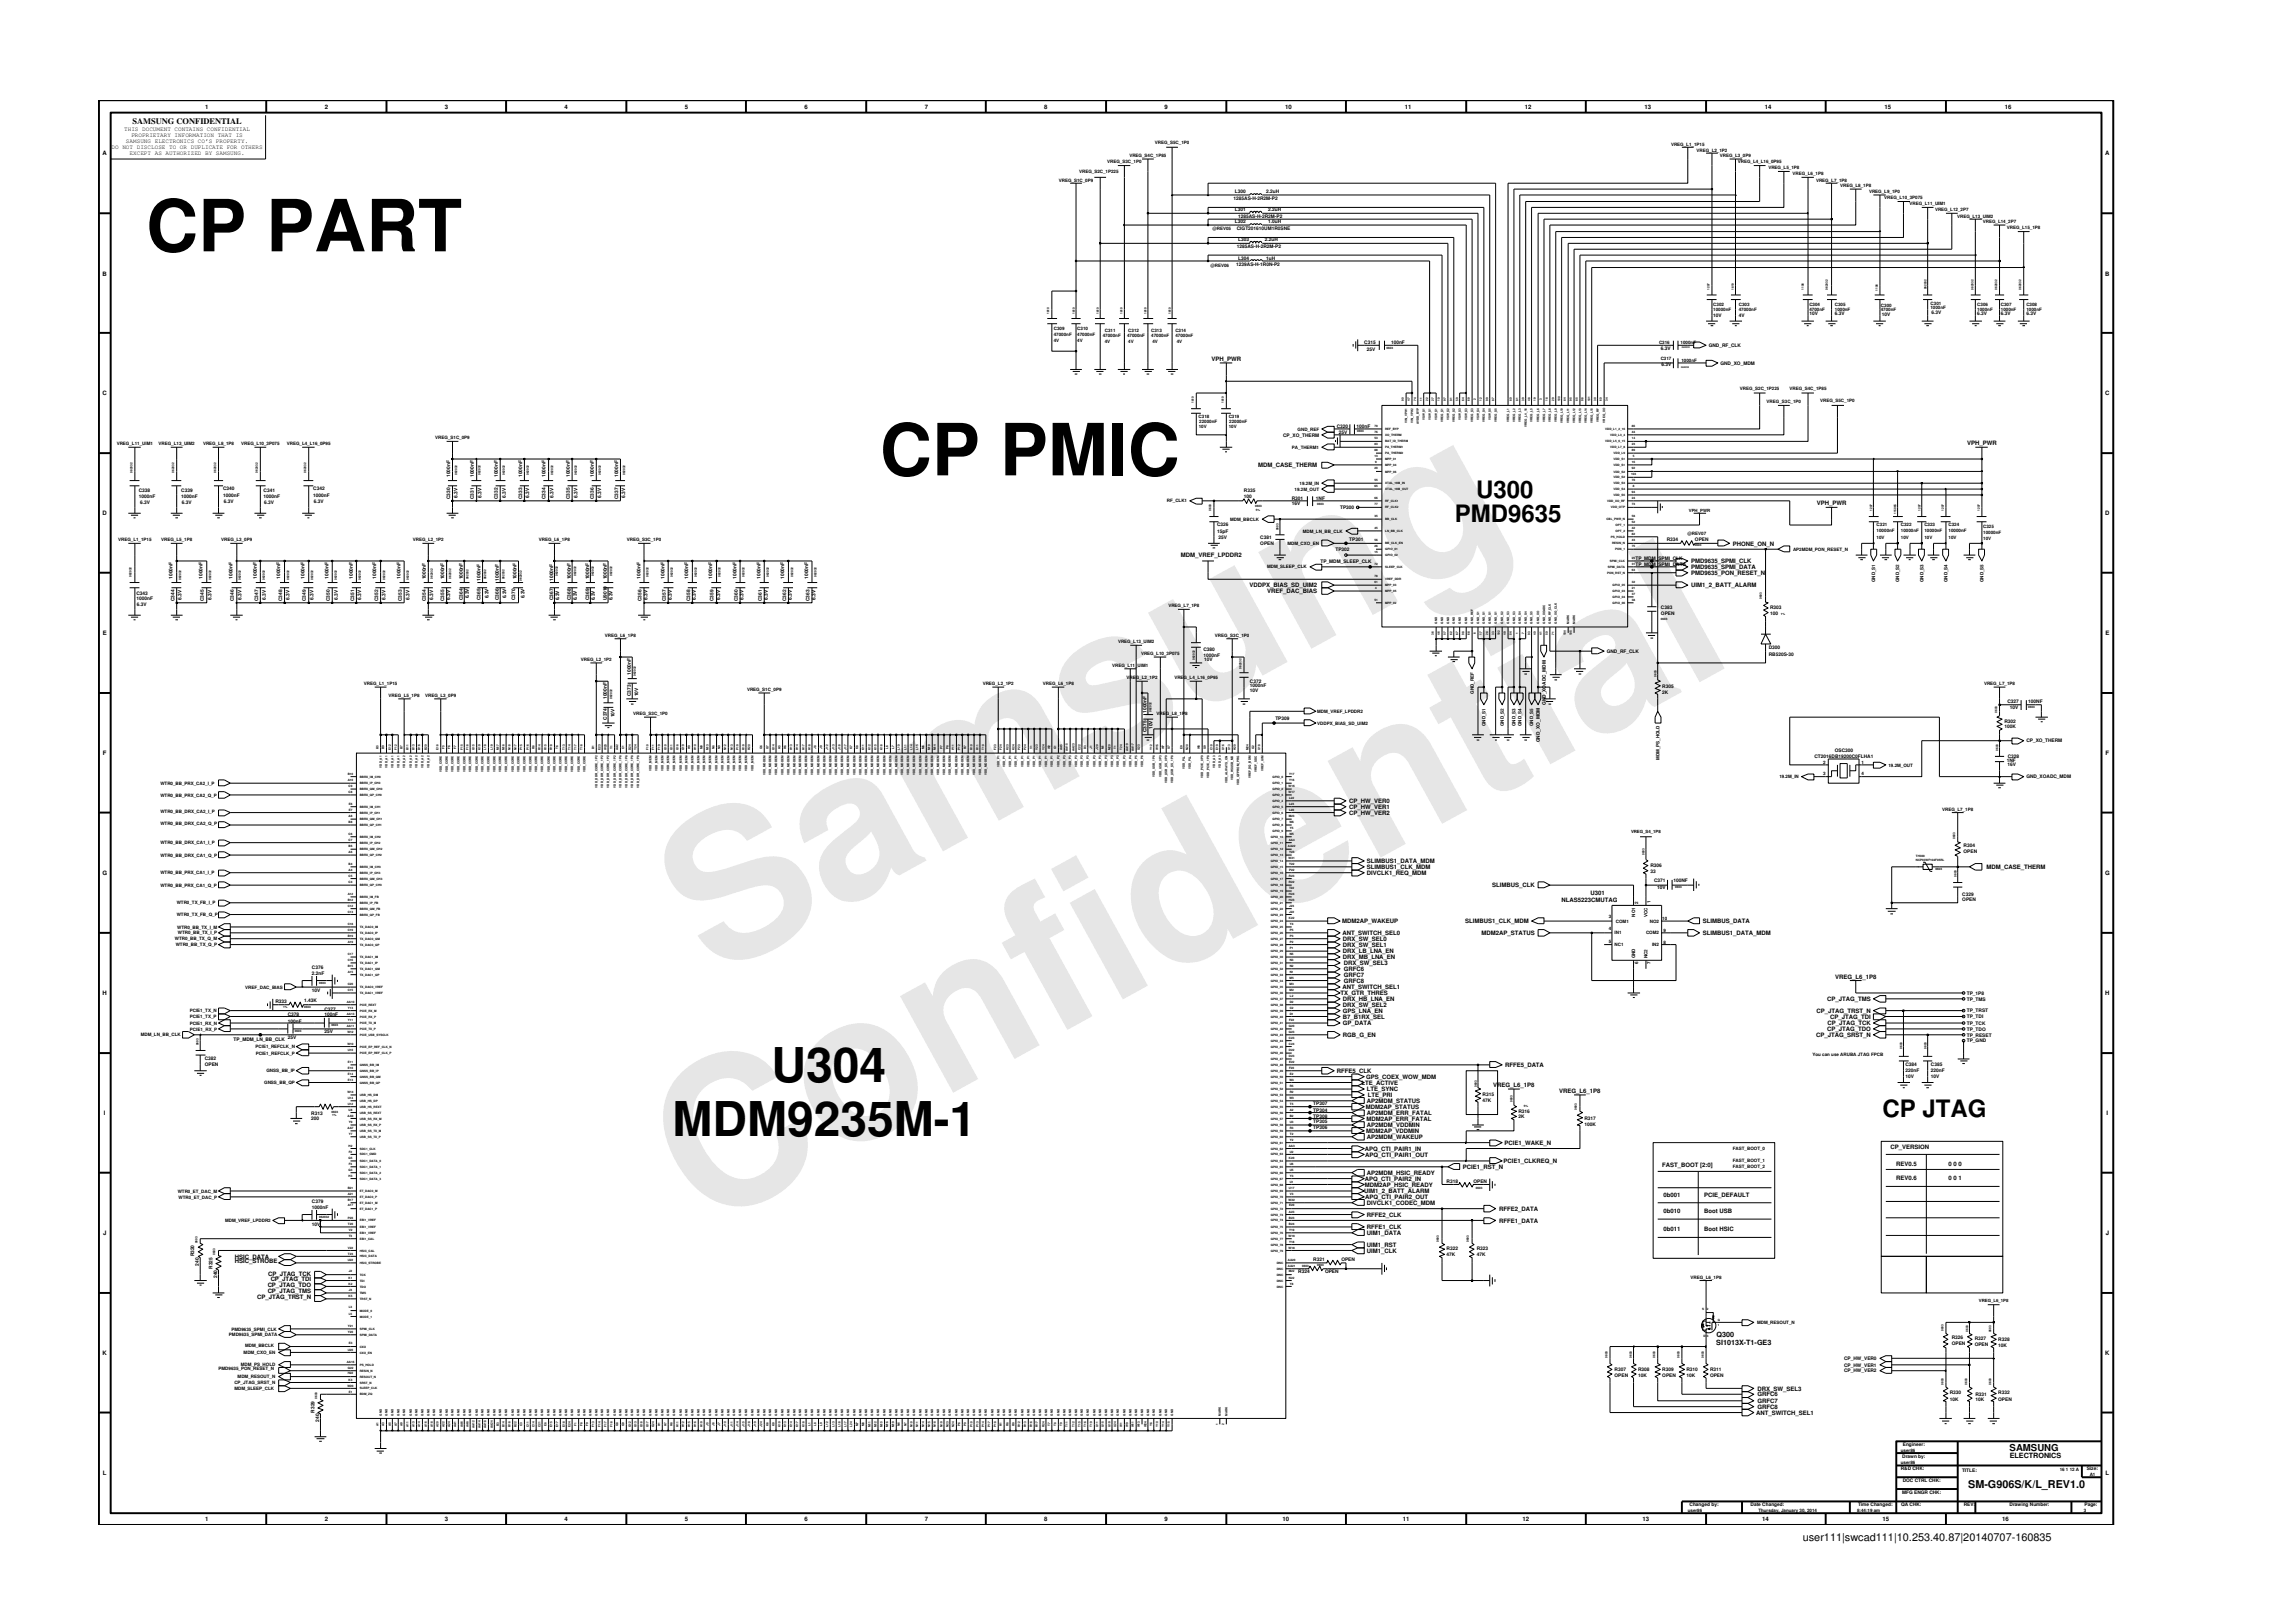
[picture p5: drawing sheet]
<svg xmlns="http://www.w3.org/2000/svg" width="297mm" height="210mm" viewBox="0 0 297 210" stroke-linecap="round" stroke-linejoin="round" font-family="sans-serif">
<defs><g id="words">
<g font-size="26.5" fill="#e6e6e6">
<text x="92.4" y="126.7" transform="rotate(-29 92.4 126.7)">Samsung</text>
<text x="91.1" y="159.4" transform="rotate(-29 91.1 159.4)">Confidential</text>
</g>
<g font-size="9.3">
<text x="18.9" y="32.6">CP PART</text>
<text x="114" y="61.6">CP PMIC</text>
</g>
<g font-size="6.2">
<text x="100" y="140.2">U304</text>
<text x="87.1" y="147.2">MDM9235M-1</text>
</g>
<g font-size="3.1">
<text x="191.2" y="64.5">U300</text>
<text x="188.4" y="67.6">PMD9635</text>
<text x="243.9" y="144.7">CP JTAG</text>
</g>
<g font-size="1.4">
<text x="255" y="192.7">SM-G906S/K/L_REV1.0</text>
<text x="233.5" y="199.7">user111|swcad111|10.253.40.87|20140707-160835</text>
</g>
<text font-size="1.2" x="260.3" y="187.9">SAMSUNG</text>
<text font-size="1.1" x="17.2" y="16.1">SAMSUNG CONFIDENTIAL</text>
<g font-size=".9">
<text x="222.4" y="173.2">Q300</text>
<text x="222.3" y="174.2">SI1013X-T1-GE3</text>
<text x="260.3" y="188.8">ELECTRONICS</text>
</g>
<g font-size=".8">
<text x="16.1" y="17">THIS DOCUMENT CONTAINS CONFIDENTIAL</text>
<text x="17" y="17.8">PROPRIETARY INFORMATION THAT IS</text>
<text x="26.6" y="14.1">1</text>
<text x="42.1" y="14.1">2</text>
<text x="57.6" y="14.1">3</text>
<text x="73.1" y="14.1">4</text>
<text x="88.7" y="14.1">5</text>
<text x="104.2" y="14.1">6</text>
<text x="119.8" y="14.1">7</text>
<text x="135.3" y="14.1">8</text>
<text x="150.9" y="14.1">9</text>
<text x="166.5" y="14.1">10</text>
<text x="182" y="14.1">11</text>
<text x="197.5" y="14.1">12</text>
<text x="213" y="14.1">13</text>
<text x="228.6" y="14.1">14</text>
<text x="244.1" y="14.1">15</text>
<text x="259.7" y="14.1">16</text>
<text x="13.3" y="20.1">A</text>
<text x="14.5" y="19.3">DO NOT DISCLOSE TO OR DUPLICATE FOR OTHERS</text>
<text x="16.3" y="18.5">SAMSUNG ELECTRONICS CO’S PROPERTY.</text>
<text x="16.8" y="20.1">EXCEPT AS AUTHORIZED BY SAMSUNG.</text>
<text x="272.7" y="20.1">A</text>
<text x="13.3" y="35.7">B</text>
<text x="272.7" y="35.7">B</text>
<text x="156.9" y="46.7">VPH_PWR</text>
<text x="13.3" y="51.2">C</text>
<text x="272.7" y="51.2">C</text>
<text x="254.8" y="57.6">VPH_PWR</text>
<text x="163" y="60.5">MDM_CASE_THERM</text>
<text x="235.3" y="65.4">VPH_PWR</text>
<text x="13.3" y="66.8">D</text>
<text x="224.5" y="70.7">PHONE_ON_N</text>
<text x="272.7" y="66.8">D</text>
<text x="153" y="72.2">MDM_VREF_LPDDR2</text>
<text x="161.9" y="76.1">VDDPX_BIAS_SD_UIM2</text>
<text x="164.2" y="76.8">VREF_DAC_BIAS</text>
<text x="219.1" y="73">PMD9635_SPMI_CLK</text>
<text x="219.1" y="73.7">PMD9635_SPMI_DATA</text>
<text x="219.1" y="76.1">UIM1_2_BATT_ALARM</text>
<text x="219.1" y="74.5">PMD9635_PON_RESET_N</text>
<text x="13.3" y="82.3">E</text>
<text x="272.7" y="82.3">E</text>
<text x="13.3" y="97.8">F</text>
<text x="272.8" y="97.8">F</text>
<text x="174.8" y="105.6">CP_HW_VER2</text>
<text x="174.8" y="104">CP_HW_VER0</text>
<text x="174.8" y="104.8">CP_HW_VER1</text>
<text x="13.3" y="113.3">G</text>
<text x="177.1" y="112.6">SLIMBUS1_CLK_MDM</text>
<text x="177.1" y="111.8">SLIMBUS1_DATA_MDM</text>
<text x="177.1" y="113.3">DIVCLK1_REQ_MDM</text>
<text x="257.3" y="112.6">MDM_CASE_THERM</text>
<text x="272.7" y="113.3">G</text>
<text x="173.9" y="119.6">MDM2AP_WAKEUP</text>
<text x="189.8" y="119.6">SLIMBUS1_CLK_MDM</text>
<text x="193.3" y="114.9">SLIMBUS_CLK</text>
<text x="202.3" y="116.9">NLAS5223CMUTAG</text>
<text x="206" y="115.9">U301</text>
<text x="220.6" y="119.6">SLIMBUS_DATA</text>
<text x="173.9" y="121.1">ANT_SWITCH_SEL0</text>
<text x="173.9" y="122.7">DRX_SW_SEL1</text>
<text x="173.9" y="123.5">DRX_LB_LNA_EN</text>
<text x="173.9" y="124.3">DRX_MB_LNA_EN</text>
<text x="173.9" y="121.9">DRX_SW_SEL0</text>
<text x="174.1" y="125">DRX_SW_SEL3</text>
<text x="174.1" y="125.8">GRFC6</text>
<text x="191.9" y="121.1">MDM2AP_STATUS</text>
<text x="220.6" y="121.1">SLIMBUS1_DATA_MDM</text>
<text x="13.3" y="128.9">H</text>
<text x="173.6" y="128.9">TX_GTR_THRES</text>
<text x="173.9" y="128.2">ANT_SWITCH_SEL1</text>
<text x="173.9" y="130.4">DRX_SW_SEL2</text>
<text x="173.9" y="131.2">GPS_LNA_EN</text>
<text x="173.9" y="132">B7_B1RX_SEL</text>
<text x="173.9" y="129.7">DRX_HB_LNA_EN</text>
<text x="174.1" y="126.5">GRFC7</text>
<text x="174.1" y="127.3">GRFC8</text>
<text x="235.3" y="131.2">CP_JTAG_TRST_N</text>
<text x="236.7" y="129.7">CP_JTAG_TMS</text>
<text x="237.1" y="132">CP_JTAG_TDI</text>
<text x="237.7" y="126.9">VREG_L6_1P8</text>
<text x="272.7" y="128.9">H</text>
<text x="173.9" y="134.3">RGB_G_EN</text>
<text x="173.9" y="132.8">GP_DATA</text>
<text x="235.3" y="134.3">CP_JTAG_SRST_N</text>
<text x="236.7" y="133.6">CP_JTAG_TDO</text>
<text x="236.7" y="132.8">CP_JTAG_TCK</text>
<text x="173.2" y="139">RFFE5_CLK</text>
<text x="176.4" y="140.5">LTE_ACTIVE</text>
<text x="176.9" y="143.7">MDM2AP_STATUS</text>
<text x="177" y="139.8">GPS_COEX_WOW_MDM</text>
<text x="177.1" y="142.9">AP2MDM_STATUS</text>
<text x="177.1" y="141.4">LTE_SYNC</text>
<text x="177.2" y="142.1">LTE_PRI</text>
<text x="193.4" y="140.9">VREG_L6_1P8</text>
<text x="195" y="138.2">RFFE5_DATA</text>
<text x="202" y="141.6">VREG_L6_1P8</text>
<text x="13.5" y="144.4">I</text>
<text x="176.8" y="149.1">APQ_CTI_PAIR1_IN</text>
<text x="176.9" y="149.8">APQ_CTI_PAIR1_OUT</text>
<text x="177" y="146.8">MDM2AP_VDDMIN</text>
<text x="177" y="145.2">MDM2AP_ERR_FATAL</text>
<text x="177.1" y="147.5">AP2MDM_WAKEUP</text>
<text x="177.1" y="144.4">AP2MDM_ERR_FATAL</text>
<text x="177.1" y="146">AP2MDM_VDDMIN</text>
<text x="194.9" y="148.3">PCIE1_WAKE_N</text>
<text x="244.9" y="148.8">CP_VERSION</text>
<text x="272.9" y="144.4">I</text>
<text x="176.7" y="154.6">UIM1_2_BATT_ALARM</text>
<text x="176.8" y="153">APQ_CTI_PAIR2_IN</text>
<text x="176.8" y="153.7">MDM2AP_HSIC_READY</text>
<text x="176.9" y="155.3">APQ_CTI_PAIR2_OUT</text>
<text x="177.1" y="152.2">AP2MDM_HSIC_READY</text>
<text x="189.5" y="151.4">PCIE1_RST_N</text>
<text x="194.8" y="150.7">PCIE1_CLKREQ_N</text>
<text x="215.3" y="151.2">FAST_BOOT [2:0]</text>
<text x="215.5" y="155.1">0b001</text>
<text x="220.8" y="155.1">PCIE_DEFAULT</text>
<text x="245.6" y="152.9">REV0.6</text>
<text x="245.6" y="151">REV0.5</text>
<text x="252.4" y="152.9">0 0 1</text>
<text x="252.4" y="151">0 0 0</text>
<text x="13.4" y="160">J</text>
<text x="177.1" y="157.6">RFFE2_CLK</text>
<text x="177.1" y="159.2">RFFE1_CLK</text>
<text x="177.1" y="156.1">DIVCLK1_CODEC_MDM</text>
<text x="177.1" y="160">UIM1_DATA</text>
<text x="177.1" y="161.5">UIM1_RST</text>
<text x="194.2" y="156.9">RFFE2_DATA</text>
<text x="194.2" y="158.4">RFFE1_DATA</text>
<text x="215.5" y="157.2">0b010</text>
<text x="215.5" y="159.5">0b011</text>
<text x="220.8" y="157.2">Boot USB</text>
<text x="220.8" y="159.5">Boot HSIC</text>
<text x="272.8" y="160">J</text>
<text x="30.4" y="163.6">HSIC_STROBE</text>
<text x="30.4" y="163">HSIC_DATA</text>
<text x="34.7" y="167.5">CP_JTAG_TMS</text>
<text x="34.7" y="166.8">CP_JTAG_TDO</text>
<text x="34.7" y="165.2">CP_JTAG_TCK</text>
<text x="35.1" y="166">CP_JTAG_TDI</text>
<text x="177.1" y="162.3">UIM1_CLK</text>
<text x="33.3" y="168.3">CP_JTAG_TRST_N</text>
<text x="13.3" y="175.5">K</text>
<text x="272.7" y="175.5">K</text>
<text x="227.5" y="183.3">ANT_SWITCH_SEL1</text>
<text x="227.7" y="180.1">DRX_SW_SEL3</text>
<text x="227.7" y="181.8">GRFC7</text>
<text x="227.7" y="180.9">GRFC6</text>
<text x="227.7" y="182.5">GRFC8</text>
<text x="13.3" y="191.1">L</text>
<text x="272.8" y="191.1">L</text>
<text x="26.6" y="197.1">1</text>
<text x="42.1" y="197.1">2</text>
<text x="57.6" y="197.1">3</text>
<text x="73.1" y="197.1">4</text>
<text x="88.7" y="197.1">5</text>
<text x="104.2" y="197.1">6</text>
<text x="119.8" y="197.1">7</text>
<text x="135.3" y="197.1">8</text>
<text x="150.9" y="197.1">9</text>
<text x="166.1" y="197.1">10</text>
<text x="181.7" y="197.1">11</text>
<text x="197.2" y="197.1">12</text>
<text x="212.8" y="197.1">13</text>
<text x="228.3" y="197.1">14</text>
<text x="243.9" y="197.1">15</text>
<text x="259.4" y="197.1">16</text>
</g>
<g font-size=".6">
<text x="137.2" y="23.5">VREG_S1C_0P9</text>
<text x="139.8" y="22.4">VREG_S2C_1P225</text>
<text x="143.4" y="21.2">VREG_S3C_1P0</text>
<text x="146.3" y="20.3">VREG_S4C_1P85</text>
<text x="149.6" y="18.7">VREG_S5C_1P0</text>
<text x="216.5" y="18.9">VREG_L1_1P15</text>
<text x="219.8" y="19.6">VREG_L2_1P2</text>
<text x="222.8" y="20.4">VREG_L3_0P9</text>
<text x="225.1" y="21.2">VREG_L4_L16_0P95</text>
<text x="229.1" y="21.9">VREG_L5_1P8</text>
<text x="232.2" y="22.7">VREG_L6_1P8</text>
<text x="235.3" y="23.5">VREG_L7_1P8</text>
<text x="157.1" y="29.8">@REV05</text>
<text x="159.8" y="25.9">1285AS-H-2R2M-P2</text>
<text x="160" y="27.3">L301</text>
<text x="160" y="25">L300</text>
<text x="160" y="28.9">L302</text>
<text x="160.2" y="29.8">CIGT201610UM1R0SNE</text>
<text x="160.4" y="28.3">1285AS-H-2R2M-P2</text>
<text x="164" y="25">2.2uH</text>
<text x="164.3" y="27.3">2.2uH</text>
<text x="164.3" y="28.9">1.0uH</text>
<text x="238.4" y="24.3">VREG_L8_1P8</text>
<text x="242.1" y="25">VREG_L9_1P0</text>
<text x="244.1" y="25.8">VREG_L10_3P075</text>
<text x="247.4" y="26.6">VREG_L11_UIM1</text>
<text x="250.7" y="27.3">VREG_L12_2P7</text>
<text x="253.5" y="28.2">VREG_L13_UIM2</text>
<text x="256.9" y="28.9">VREG_L14_2P7</text>
<text x="260" y="29.7">VREG_L15_1P8</text>
<text x="156.8" y="34.6">@REV06</text>
<text x="160.1" y="34.5">1239AS-H-1R0N-P2</text>
<text x="160.2" y="32.1">1285AS-H-2R2M-P2</text>
<text x="160.4" y="33.6">L304</text>
<text x="160.4" y="31.2">L303</text>
<text x="163.9" y="31.2">2.2uH</text>
<text x="164" y="33.6">1uH</text>
<text x="221.9" y="40.3">10000nF</text>
<text x="221.9" y="41.1">10V</text>
<text x="221.9" y="39.7">C302</text>
<text x="225.2" y="39.7">C303</text>
<text x="225.2" y="41.1">4V</text>
<text x="225.2" y="40.3">47000nF</text>
<text x="234.4" y="40.3">4700nF</text>
<text x="234.4" y="40.8">10V</text>
<text x="234.4" y="39.7">C304</text>
<text x="237.7" y="40.3">1000nF</text>
<text x="237.7" y="39.7">C305</text>
<text x="237.7" y="40.8">6.3V</text>
<text x="243.6" y="40.2">4700nF</text>
<text x="243.7" y="39.7">C300</text>
<text x="243.8" y="40.9">10V</text>
<text x="250.1" y="40.1">1000nF</text>
<text x="250.1" y="39.5">C301</text>
<text x="250.2" y="40.7">6.3V</text>
<text x="256.1" y="40.2">1000nF</text>
<text x="256.1" y="40.8">6.3V</text>
<text x="256.1" y="39.7">C306</text>
<text x="259.2" y="40.2">1000nF</text>
<text x="259.2" y="39.7">C307</text>
<text x="259.2" y="40.8">6.3V</text>
<text x="262.5" y="40.2">1000nF</text>
<text x="262.5" y="40.8">6.3V</text>
<text x="262.5" y="39.7">C308</text>
<text x="136.5" y="42.8">C309</text>
<text x="136.5" y="44.3">4V</text>
<text x="136.5" y="43.5">47000nF</text>
<text x="139.6" y="42.8">C310</text>
<text x="139.6" y="43.5">47000nF</text>
<text x="139.6" y="44.3">4V</text>
<text x="142.9" y="43.7">47000nF</text>
<text x="143.1" y="44.5">4V</text>
<text x="143.1" y="43">C311</text>
<text x="146" y="43.7">47000nF</text>
<text x="146.2" y="44.5">4V</text>
<text x="146.2" y="43">C312</text>
<text x="149.1" y="43">C313</text>
<text x="149.1" y="43.7">47000nF</text>
<text x="149.3" y="44.5">4V</text>
<text x="152.3" y="43.7">47000nF</text>
<text x="152.3" y="43">C314</text>
<text x="152.4" y="44.5">4V</text>
<text x="176.7" y="44.6">C315</text>
<text x="177.1" y="45.5">25V</text>
<text x="180.2" y="44.6">100nF</text>
<text x="214.9" y="44.6">C316</text>
<text x="215.1" y="46.7">C317</text>
<text x="215.2" y="45.3">6.3V</text>
<text x="215.2" y="47.5">6.3V</text>
<text x="217.7" y="44.6">1000nF</text>
<text x="217.8" y="46.8">1000nF</text>
<text x="221.3" y="45">GND_RF_CLK</text>
<text x="222.9" y="47.2">GND_XO_MDM</text>
<text x="225.4" y="50.5">VREG_S2C_1P225</text>
<text x="228.8" y="52.2">VREG_S3C_1P0</text>
<text x="231.8" y="50.5">VREG_S4C_1P85</text>
<text x="235.8" y="52.1">VREG_S5C_1P0</text>
<text x="15.1" y="57.6">VREG_L11_UIM1</text>
<text x="20.5" y="57.6">VREG_L13_UIM2</text>
<text x="26.3" y="57.6">VREG_L8_1P8</text>
<text x="31.2" y="57.6">VREG_L10_3P075</text>
<text x="37.2" y="57.6">VREG_L4_L16_0P95</text>
<text x="56.4" y="56.9">VREG_S1C_0P9</text>
<text x="155.3" y="54.2">C318</text>
<text x="155.3" y="55.4">10V</text>
<text x="155.3" y="54.8">22000nF</text>
<text x="159.2" y="54.2">C319</text>
<text x="159.2" y="55.4">10V</text>
<text x="159.2" y="54.8">22000nF</text>
<text x="166.2" y="56.6">CP_XO_THERM</text>
<text x="167.4" y="58.2">PA_THERM1</text>
<text x="168.1" y="55.8">GND_REF</text>
<text x="173.2" y="55.4">C320</text>
<text x="173.4" y="56.2">25V</text>
<text x="175.7" y="55.4">100nF</text>
<text x="18" y="64.5">1000nF</text>
<text x="18" y="63.8">C338</text>
<text x="18.1" y="65.3">6.3V</text>
<text x="23.5" y="63.8">C339</text>
<text x="23.5" y="64.5">1000nF</text>
<text x="23.6" y="65.3">6.3V</text>
<text x="28.9" y="64.4">1000nF</text>
<text x="28.9" y="63.5">C340</text>
<text x="29" y="65.1">6.3V</text>
<text x="34.1" y="63.8">C341</text>
<text x="34.1" y="64.5">1000nF</text>
<text x="34.2" y="65.3">6.3V</text>
<text x="40.6" y="64.4">1000nF</text>
<text x="40.6" y="63.5">C342</text>
<text x="40.7" y="65.1">6.3V</text>
<text x="58.3" y="64.7" transform="rotate(-90 58.3 64.7)">C330</text>
<text x="58.3" y="61.8" transform="rotate(-90 58.3 61.8)">1000nF</text>
<text x="59.2" y="64.5" transform="rotate(-90 59.2 64.5)">6.3V</text>
<text x="61.4" y="64.7" transform="rotate(-90 61.4 64.7)">C331</text>
<text x="61.4" y="61.8" transform="rotate(-90 61.4 61.8)">1000nF</text>
<text x="62.4" y="64.5" transform="rotate(-90 62.4 64.5)">6.3V</text>
<text x="64.5" y="64.7" transform="rotate(-90 64.5 64.7)">C332</text>
<text x="64.5" y="61.8" transform="rotate(-90 64.5 61.8)">1000nF</text>
<text x="65.5" y="64.5" transform="rotate(-90 65.5 64.5)">6.3V</text>
<text x="67.6" y="64.7" transform="rotate(-90 67.6 64.7)">C333</text>
<text x="67.6" y="61.8" transform="rotate(-90 67.6 61.8)">1000nF</text>
<text x="68.6" y="64.5" transform="rotate(-90 68.6 64.5)">6.3V</text>
<text x="70.7" y="64.7" transform="rotate(-90 70.7 64.7)">C334</text>
<text x="70.7" y="61.8" transform="rotate(-90 70.7 61.8)">1000nF</text>
<text x="71.7" y="64.5" transform="rotate(-90 71.7 64.5)">6.3V</text>
<text x="73.8" y="64.7" transform="rotate(-90 73.8 64.7)">C335</text>
<text x="73.8" y="61.8" transform="rotate(-90 73.8 61.8)">1000nF</text>
<text x="74.8" y="64.5" transform="rotate(-90 74.8 64.5)">6.3V</text>
<text x="76.9" y="64.7" transform="rotate(-90 76.9 64.7)">C336</text>
<text x="76.9" y="61.8" transform="rotate(-90 76.9 61.8)">1000nF</text>
<text x="77.9" y="64.5" transform="rotate(-90 77.9 64.5)">6.3V</text>
<text x="80.1" y="64.7" transform="rotate(-90 80.1 64.7)">C337</text>
<text x="80.1" y="61.8" transform="rotate(-90 80.1 61.8)">1000nF</text>
<text x="81" y="64.5" transform="rotate(-90 81 64.5)">6.3V</text>
<text x="151.2" y="65.1">RF_CLK1</text>
<text x="161.1" y="64.5">100</text>
<text x="161.1" y="63.7">R335</text>
<text x="167.3" y="64.7">R301</text>
<text x="167.3" y="65.5">16V</text>
<text x="167.7" y="63.6">19.2M_OUT</text>
<text x="168.4" y="62.8">19.2M_IN</text>
<text x="170.5" y="64.7">1NF</text>
<text x="173.6" y="66">TP300</text>
<text x="15.3" y="70.1">VREG_L1_1P15</text>
<text x="20.9" y="70.1">VREG_L5_1P8</text>
<text x="28.7" y="70.1">VREG_L3_0P9</text>
<text x="53.5" y="70.1">VREG_L2_1P2</text>
<text x="69.8" y="70.1">VREG_L6_1P8</text>
<text x="81.2" y="70.1">VREG_S3C_1P0</text>
<text x="157.7" y="69">15pF</text>
<text x="157.7" y="68.2">C326</text>
<text x="157.8" y="69.8">25V</text>
<text x="159.3" y="67.5">MDM_BBCLK</text>
<text x="163.3" y="70.6">OPEN</text>
<text x="163.3" y="69.8">C381</text>
<text x="166.8" y="70.6">MDM_CXO_EN</text>
<text x="168.8" y="69">MDM_LN_BB_CLK</text>
<text x="173" y="71.4">TP302</text>
<text x="174.8" y="70">TP301</text>
<text x="215.9" y="70.1">R334</text>
<text x="218.6" y="69.2">@REV07</text>
<text x="218.8" y="66.3">VPH_PWR</text>
<text x="219.6" y="70.1">OPEN</text>
<text x="232.3" y="71.4">AP2MDM_PON_RESET_N</text>
<text x="243.1" y="69.8">10V</text>
<text x="243.1" y="68.9">10000nF</text>
<text x="243.1" y="68.2">C321</text>
<text x="246.2" y="68.2">C322</text>
<text x="246.2" y="68.9">10000nF</text>
<text x="246.2" y="69.8">10V</text>
<text x="249.3" y="69.8">10V</text>
<text x="249.3" y="68.9">10000nF</text>
<text x="249.3" y="68.2">C323</text>
<text x="252.4" y="68.9">10000nF</text>
<text x="252.4" y="69.8">10V</text>
<text x="252.4" y="68.2">C324</text>
<text x="256.9" y="68.4">C325</text>
<text x="256.9" y="70">10V</text>
<text x="256.9" y="69.1">10000nF</text>
<text x="17.7" y="77">C343</text>
<text x="17.7" y="77.8">1000nF</text>
<text x="22.3" y="75" transform="rotate(-90 22.3 75)">1000nF</text>
<text x="22.6" y="77.9" transform="rotate(-90 22.6 77.9)">C344</text>
<text x="23.5" y="77.7" transform="rotate(-90 23.5 77.7)">6.3V</text>
<text x="26.2" y="75" transform="rotate(-90 26.2 75)">1000nF</text>
<text x="26.4" y="77.9" transform="rotate(-90 26.4 77.9)">C345</text>
<text x="27.4" y="77.7" transform="rotate(-90 27.4 77.7)">6.3V</text>
<text x="30.1" y="75" transform="rotate(-90 30.1 75)">1000nF</text>
<text x="30.3" y="77.9" transform="rotate(-90 30.3 77.9)">C346</text>
<text x="31.3" y="77.7" transform="rotate(-90 31.3 77.7)">6.3V</text>
<text x="33.3" y="75" transform="rotate(-90 33.3 75)">1000nF</text>
<text x="33.4" y="77.9" transform="rotate(-90 33.4 77.9)">C347</text>
<text x="34.4" y="77.7" transform="rotate(-90 34.4 77.7)">6.3V</text>
<text x="36.3" y="75" transform="rotate(-90 36.3 75)">1000nF</text>
<text x="36.6" y="77.9" transform="rotate(-90 36.6 77.9)">C348</text>
<text x="37.5" y="77.7" transform="rotate(-90 37.5 77.7)">6.3V</text>
<text x="39.4" y="75" transform="rotate(-90 39.4 75)">1000nF</text>
<text x="39.6" y="77.9" transform="rotate(-90 39.6 77.9)">C349</text>
<text x="40.6" y="77.7" transform="rotate(-90 40.6 77.7)">6.3V</text>
<text x="42.6" y="75" transform="rotate(-90 42.6 75)">1000nF</text>
<text x="42.7" y="77.9" transform="rotate(-90 42.7 77.9)">C350</text>
<text x="43.8" y="77.7" transform="rotate(-90 43.8 77.7)">6.3V</text>
<text x="45.7" y="75" transform="rotate(-90 45.7 75)">1000nF</text>
<text x="45.9" y="77.9" transform="rotate(-90 45.9 77.9)">C351</text>
<text x="46.8" y="77.7" transform="rotate(-90 46.8 77.7)">6.3V</text>
<text x="48.7" y="75" transform="rotate(-90 48.7 75)">1000nF</text>
<text x="49" y="77.9" transform="rotate(-90 49 77.9)">C352</text>
<text x="49.9" y="77.7" transform="rotate(-90 49.9 77.7)">6.3V</text>
<text x="51.9" y="75" transform="rotate(-90 51.9 75)">1000nF</text>
<text x="52" y="77.9" transform="rotate(-90 52 77.9)">C353</text>
<text x="53.1" y="77.7" transform="rotate(-90 53.1 77.7)">6.3V</text>
<text x="55.2" y="77.9" transform="rotate(-90 55.2 77.9)">C354</text>
<text x="55.2" y="75.1" transform="rotate(-90 55.2 75.1)">1000nF</text>
<text x="56.1" y="77.7" transform="rotate(-90 56.1 77.7)">6.3V</text>
<text x="57.6" y="77.9" transform="rotate(-90 57.6 77.9)">C355</text>
<text x="57.6" y="75.1" transform="rotate(-90 57.6 75.1)">1000nF</text>
<text x="58.3" y="77.7" transform="rotate(-90 58.3 77.7)">6.3V</text>
<text x="60" y="77.8" transform="rotate(-90 60 77.8)">C364</text>
<text x="60" y="75" transform="rotate(-90 60 75)">1000nF</text>
<text x="60.7" y="77.5" transform="rotate(-90 60.7 77.5)">6.3V</text>
<text x="62.3" y="77.8" transform="rotate(-90 62.3 77.8)">C365</text>
<text x="62.3" y="75.2" transform="rotate(-90 62.3 75.2)">1000nF</text>
<text x="63.3" y="77.5" transform="rotate(-90 63.3 77.5)">6.3V</text>
<text x="64.6" y="77.8" transform="rotate(-90 64.6 77.8)">C366</text>
<text x="64.6" y="75.2" transform="rotate(-90 64.6 75.2)">1000nF</text>
<text x="65.6" y="77.5" transform="rotate(-90 65.6 77.5)">6.3V</text>
<text x="66.7" y="77.8" transform="rotate(-90 66.7 77.8)">C370</text>
<text x="66.9" y="75" transform="rotate(-90 66.9 75)">1000nF</text>
<text x="67.9" y="77.5" transform="rotate(-90 67.9 77.5)">6.3V</text>
<text x="71.7" y="77.8" transform="rotate(-90 71.7 77.8)">C367</text>
<text x="71.7" y="75.2" transform="rotate(-90 71.7 75.2)">1000nF</text>
<text x="72.4" y="77.8" transform="rotate(-90 72.4 77.8)">6.3V</text>
<text x="73.9" y="77.8" transform="rotate(-90 73.9 77.8)">C368</text>
<text x="73.9" y="75" transform="rotate(-90 73.9 75)">1000nF</text>
<text x="74.7" y="77.8" transform="rotate(-90 74.7 77.8)">6.3V</text>
<text x="76.3" y="77.8" transform="rotate(-90 76.3 77.8)">C369</text>
<text x="76.3" y="75" transform="rotate(-90 76.3 75)">1000nF</text>
<text x="77.1" y="77.8" transform="rotate(-90 77.1 77.8)">6.3V</text>
<text x="78.6" y="77.8" transform="rotate(-90 78.6 77.8)">U9010</text>
<text x="78.6" y="75" transform="rotate(-90 78.6 75)">1000nF</text>
<text x="79.4" y="77.8" transform="rotate(-90 79.4 77.8)">6.3V</text>
<text x="83" y="75" transform="rotate(-90 83 75)">1000nF</text>
<text x="83.1" y="77.9" transform="rotate(-90 83.1 77.9)">C356</text>
<text x="83.9" y="77.7" transform="rotate(-90 83.9 77.7)">6.3V</text>
<text x="86.1" y="75" transform="rotate(-90 86.1 75)">1000nF</text>
<text x="86.3" y="77.9" transform="rotate(-90 86.3 77.9)">C357</text>
<text x="87" y="77.7" transform="rotate(-90 87 77.7)">6.3V</text>
<text x="89.1" y="75" transform="rotate(-90 89.1 75)">1000nF</text>
<text x="89.4" y="77.9" transform="rotate(-90 89.4 77.9)">C358</text>
<text x="90.1" y="77.7" transform="rotate(-90 90.1 77.7)">6.3V</text>
<text x="92.3" y="75" transform="rotate(-90 92.3 75)">1000nF</text>
<text x="92.4" y="77.9" transform="rotate(-90 92.4 77.9)">C359</text>
<text x="93.3" y="77.7" transform="rotate(-90 93.3 77.7)">6.3V</text>
<text x="95.4" y="75" transform="rotate(-90 95.4 75)">1000nF</text>
<text x="95.6" y="77.9" transform="rotate(-90 95.6 77.9)">C360</text>
<text x="96.3" y="77.7" transform="rotate(-90 96.3 77.7)">6.3V</text>
<text x="98.5" y="75" transform="rotate(-90 98.5 75)">1000nF</text>
<text x="98.7" y="77.9" transform="rotate(-90 98.7 77.9)">C361</text>
<text x="99.5" y="77.7" transform="rotate(-90 99.5 77.7)">6.3V</text>
<text x="101.6" y="75" transform="rotate(-90 101.6 75)">1000nF</text>
<text x="101.8" y="77.9" transform="rotate(-90 101.8 77.9)">C362</text>
<text x="102.6" y="77.7" transform="rotate(-90 102.6 77.7)">6.3V</text>
<text x="104.7" y="75" transform="rotate(-90 104.7 75)">1000nF</text>
<text x="104.9" y="77.9" transform="rotate(-90 104.9 77.9)">C363</text>
<text x="105.6" y="77.7" transform="rotate(-90 105.6 77.7)">6.3V</text>
<text x="164.1" y="73.6">MDM_SLEEP_CLK</text>
<text x="171.1" y="72.9">TP_MDM_SLEEP_CLK</text>
<text x="211.9" y="72.6">TP_MDM_SPMI_CLK</text>
<text x="211.9" y="73.3">TP_MDM_SPMI_DATA</text>
<text x="242.9" y="75.4" transform="rotate(-90 242.9 75.4)">GND_S1</text>
<text x="246" y="75.4" transform="rotate(-90 246 75.4)">GND_S2</text>
<text x="249.2" y="75.4" transform="rotate(-90 249.2 75.4)">GND_S3</text>
<text x="252.3" y="75.4" transform="rotate(-90 252.3 75.4)">GND_S4</text>
<text x="256.9" y="75.4" transform="rotate(-90 256.9 75.4)">GND_S5</text>
<text x="17.7" y="78.5">6.3V</text>
<text x="78.4" y="82.5">VREG_L6_1P8</text>
<text x="144.8" y="83.3">VREG_L13_UIM2</text>
<text x="151.4" y="78.6">VREG_L7_1P8</text>
<text x="157.4" y="82.5">VREG_S3C_1P0</text>
<text x="215.2" y="79.7">OPEN</text>
<text x="215.2" y="78.9">C383</text>
<text x="229.3" y="78.9">R303</text>
<text x="229.3" y="79.7">100</text>
<text x="47.1" y="88.7">VREG_L1_1P15</text>
<text x="75.2" y="85.7">VREG_L2_1P2</text>
<text x="81.7" y="87.4" transform="rotate(-90 81.7 87.4)">1000nF</text>
<text x="96.8" y="89.5">VREG_S1C_0P9</text>
<text x="127.3" y="88.7">VREG_L2_1P2</text>
<text x="135.1" y="88.7">VREG_L6_1P8</text>
<text x="144.1" y="86.4">VREG_L11_UIM1</text>
<text x="145.9" y="88">VREG_L2_1P2</text>
<text x="147.8" y="84.8">VREG_L10_3P075</text>
<text x="152.1" y="88">VREG_L4_L16_0P95</text>
<text x="155.9" y="85.1">1000nF</text>
<text x="155.9" y="84.4">C380</text>
<text x="156" y="85.6">10V</text>
<text x="161.9" y="88.4">C372</text>
<text x="161.9" y="89.6">10V</text>
<text x="161.9" y="89">1000nF</text>
<text x="190.9" y="89.8" transform="rotate(-90 190.9 89.8)">GND_REF</text>
<text x="208.1" y="84.6">GND_RF_CLK</text>
<text x="215.3" y="89.9">2K</text>
<text x="215.3" y="89.2">R305</text>
<text x="229.1" y="84.1">D300</text>
<text x="229.1" y="84.9">RB520S-30</text>
<text x="257" y="88.7">VREG_L7_1P8</text>
<text x="50.3" y="90.3">VREG_L5_1P8</text>
<text x="55.1" y="90.3">VREG_L3_0P9</text>
<text x="78.6" y="93.2" transform="rotate(-90 78.6 93.2)">C374</text>
<text x="78.6" y="90.5" transform="rotate(-90 78.6 90.5)">1000nF</text>
<text x="79.6" y="92.9" transform="rotate(-90 79.6 92.9)">10V</text>
<text x="81.7" y="90.2" transform="rotate(-90 81.7 90.2)">C373</text>
<text x="82" y="92.6">VREG_S3C_1P0</text>
<text x="82.7" y="90.2" transform="rotate(-90 82.7 90.2)">10V</text>
<text x="148.5" y="94.9" transform="rotate(-90 148.5 94.9)">C375</text>
<text x="148.5" y="92.3" transform="rotate(-90 148.5 92.3)">1000nF</text>
<text x="149.3" y="94.4" transform="rotate(-90 149.3 94.4)">10V</text>
<text x="149.8" y="92.6">VREG_L8_1P8</text>
<text x="165.2" y="93.3">TP309</text>
<text x="170.6" y="93.9">VDDPX_BIAS_SD_UIM2</text>
<text x="170.6" y="92.4">MDM_VREF_LPDDR2</text>
<text x="192.4" y="94.1" transform="rotate(-90 192.4 94.1)">GND_S1</text>
<text x="194.8" y="94.1" transform="rotate(-90 194.8 94.1)">GND_S2</text>
<text x="196.3" y="94.1" transform="rotate(-90 196.3 94.1)">GND_S3</text>
<text x="197.1" y="94.1" transform="rotate(-90 197.1 94.1)">GND_S4</text>
<text x="198.6" y="94.1" transform="rotate(-90 198.6 94.1)">GND_S5</text>
<text x="200.2" y="91.3" transform="rotate(-90 200.2 91.3)">GND_XOADC_MDM</text>
<text x="259.7" y="93.7">R302</text>
<text x="259.7" y="94.3">100K</text>
<text x="260" y="91.1">C327</text>
<text x="260.4" y="91.9">10V</text>
<text x="262.7" y="91.1">100NF</text>
<text x="20.8" y="101.7">WTR0_BB_PRX_CA2_I_P</text>
<text x="199.5" y="96.2" transform="rotate(-90 199.5 96.2)">GND_XO_MDM</text>
<text x="215" y="98.5" transform="rotate(-90 215 98.5)">MDM_PS_HOLD</text>
<text x="230.5" y="100.8">19.2M_IN</text>
<text x="235.1" y="98.2">CT2016DB19200C0FLHA1</text>
<text x="236.2" y="98.9">2</text>
<text x="236.2" y="100.4">3</text>
<text x="237.7" y="97.5">OSC300</text>
<text x="241.2" y="100.4">4</text>
<text x="241.2" y="98.9">1</text>
<text x="244.6" y="99.3">19.2M_OUT</text>
<text x="260" y="98.7">1NF</text>
<text x="260" y="99.2">16V</text>
<text x="260.1" y="98.2">C328</text>
<text x="262.5" y="96.2">CP_XO_THERM</text>
<text x="262.5" y="100.8">GND_XOADC_MDM</text>
<text x="20.8" y="103.2">WTR0_BB_PRX_CA2_Q_P</text>
<text x="20.8" y="105.3">WTR0_BB_DRX_CA2_I_P</text>
<text x="20.8" y="106.9">WTR0_BB_DRX_CA2_Q_P</text>
<text x="211.3" y="107.9">VREG_S4_1P8</text>
<text x="251.6" y="105.1">VREG_L7_1P8</text>
<text x="20.8" y="109.4">WTR0_BB_DRX_CA1_I_P</text>
<text x="20.8" y="111">WTR0_BB_DRX_CA1_Q_P</text>
<text x="20.8" y="113.3">WTR0_BB_PRX_CA1_I_P</text>
<text x="213.8" y="112.3">R306</text>
<text x="213.8" y="113.1">33</text>
<text x="254.4" y="110.5">OPEN</text>
<text x="254.4" y="109.8">R304</text>
<text x="20.8" y="114.9">WTR0_BB_PRX_CA1_Q_P</text>
<text x="22.9" y="117.2">WTR0_TX_FB_I_P</text>
<text x="22.9" y="118.7">WTR0_TX_FB_Q_P</text>
<text x="208.4" y="119">3</text>
<text x="209.3" y="119.5">COM1</text>
<text x="211.8" y="118.7" transform="rotate(-90 211.8 118.7)">NO1</text>
<text x="212.2" y="117.1" transform="rotate(-90 212.2 117.1)">2</text>
<text x="213.4" y="118.8" transform="rotate(-90 213.4 118.8)">VCC</text>
<text x="213.7" y="119.5">NO2</text>
<text x="213.8" y="117" transform="rotate(-90 213.8 117)">1</text>
<text x="214.3" y="114.3">C371</text>
<text x="214.7" y="115.1">10V</text>
<text x="215.3" y="119.2">10</text>
<text x="216.8" y="114.3">100NF</text>
<text x="254.2" y="116">C329</text>
<text x="254.2" y="116.8">OPEN</text>
<text x="22.7" y="121.8">WTR0_BB_TX_Q_M</text>
<text x="22.8" y="122.6">WTR0_BB_TX_Q_P</text>
<text x="23" y="120.3">WTR0_BB_TX_I_M</text>
<text x="23.1" y="121.1">WTR0_BB_TX_I_P</text>
<text x="40.4" y="125.5">C376</text>
<text x="208.4" y="120.5">4</text>
<text x="208.4" y="122.1">5</text>
<text x="209.2" y="121.1">IN1</text>
<text x="209.2" y="122.6">NC1</text>
<text x="211.8" y="124.1" transform="rotate(-90 211.8 124.1)">GND</text>
<text x="212.2" y="124.9" transform="rotate(-90 212.2 124.9)">6</text>
<text x="213.2" y="121.1">COM2</text>
<text x="213.4" y="124.1" transform="rotate(-90 213.4 124.1)">NC2</text>
<text x="213.8" y="124.9" transform="rotate(-90 213.8 124.9)">7</text>
<text x="214" y="122.6">IN2</text>
<text x="215.5" y="122.3">8</text>
<text x="215.5" y="120.7">9</text>
<text x="24.6" y="131.1">PCIE1_TX_N</text>
<text x="24.6" y="131.9">PCIE1_TX_P</text>
<text x="31.8" y="128.1">VREF_DAC_BIAS</text>
<text x="35.7" y="130">R333</text>
<text x="37.3" y="131.7">C378</text>
<text x="39.4" y="129.8">1.43K</text>
<text x="40.4" y="128.5">10V</text>
<text x="40.4" y="126.3">2.2nF</text>
<text x="42" y="131.7">100nF</text>
<text x="42" y="130.9">C377</text>
<text x="254.8" y="129.6">TP_TMS</text>
<text x="254.8" y="131.9">TP_TDI</text>
<text x="254.8" y="131.2">TP_TRST</text>
<text x="254.8" y="128.9">TP_1P8</text>
<text x="18.2" y="134.3">MDM_LN_BB_CLK</text>
<text x="24.6" y="132.7">PCIE1_RX_N</text>
<text x="24.6" y="133.5">PCIE1_RX_P</text>
<text x="26.5" y="137.4">C382</text>
<text x="30.3" y="134.9">TP_MDM_LN_BB_CLK</text>
<text x="33.1" y="135.8">PCIE1_REFCLK_N</text>
<text x="33.1" y="136.6">PCIE1_REFCLK_P</text>
<text x="37.3" y="134.6">25V</text>
<text x="37.3" y="132.5">100nF</text>
<text x="42" y="133.9">25V</text>
<text x="234.8" y="136.8">You can use ARUBA JTAG FPCB</text>
<text x="254.8" y="133.5">TP_TDO</text>
<text x="254.8" y="135">TP_GND</text>
<text x="254.8" y="132.8">TP_TCK</text>
<text x="254.8" y="134.3">TP_RESET</text>
<text x="26.5" y="138.1">OPEN</text>
<text x="34.2" y="140.4">GNSS_BB_QP</text>
<text x="34.5" y="138.9">GNSS_BB_IP</text>
<text x="170.1" y="143.2">TP307</text>
<text x="192.1" y="142">R315</text>
<text x="192.1" y="142.8">47K</text>
<text x="246.8" y="139.6">10V</text>
<text x="246.8" y="138.9">220nF</text>
<text x="246.8" y="138.1">C384</text>
<text x="250.1" y="138.9">220nF</text>
<text x="250.1" y="138.1">C385</text>
<text x="250.1" y="139.6">10V</text>
<text x="40.3" y="144.4">R313</text>
<text x="40.3" y="145.1">200</text>
<text x="170.1" y="145.5">TP305</text>
<text x="170.1" y="144.8">TP308</text>
<text x="170.1" y="144">TP304</text>
<text x="170.1" y="146.3">TP306</text>
<text x="196.7" y="144.9">2K</text>
<text x="196.7" y="144.1">R316</text>
<text x="205.3" y="145.1">R317</text>
<text x="205.3" y="145.9">100K</text>
<text x="224.5" y="149">FAST_BOOT_0</text>
<text x="23" y="154.5">WTR0_ET_DAC_M</text>
<text x="23.1" y="155.3">WTR0_ET_DAC_P</text>
<text x="40.4" y="155.8">C379</text>
<text x="187.4" y="153.3">R318</text>
<text x="190.9" y="153.3">OPEN</text>
<text x="224.5" y="151.3">FAST_BOOT_2</text>
<text x="224.5" y="150.6">FAST_BOOT_1</text>
<text x="29.2" y="158.3">MDM_VREF_LPDDR2</text>
<text x="40.4" y="158.8">10V</text>
<text x="40.4" y="156.6">1000nF</text>
<text x="187.4" y="162">R322</text>
<text x="191.3" y="162">R323</text>
<text x="25.2" y="162.8" transform="rotate(-90 25.2 162.8)">R320</text>
<text x="25.8" y="163.9" transform="rotate(-90 25.8 163.9)">240</text>
<text x="27.5" y="164.4" transform="rotate(-90 27.5 164.4)">R325</text>
<text x="28.1" y="165.6" transform="rotate(-90 28.1 165.6)">240</text>
<text x="168.2" y="165">R324</text>
<text x="170.1" y="163.4">R321</text>
<text x="171.6" y="165">OPEN</text>
<text x="173.8" y="163.4">OPEN</text>
<text x="187.4" y="162.8">47K</text>
<text x="191.3" y="162.8">47K</text>
<text x="219" y="165.7">VREG_L6_1P8</text>
<text x="29.7" y="173.1">PMD9635_SPMI_DATA</text>
<text x="30" y="172.4">PMD9635_SPMI_CLK</text>
<text x="227.6" y="171.5">MDM_RESOUT_N</text>
<text x="252.8" y="173.5">R326</text>
<text x="255.8" y="173.6">R327</text>
<text x="256.3" y="168.6">VREG_L6_1P8</text>
<text x="258.9" y="173.7">R328</text>
<text x="28.3" y="177.5">PMD9635_PON_RESET_N</text>
<text x="30.4" y="179.3">CP_JTAG_SRST_N</text>
<text x="30.8" y="178.5">MDM_RESOUT_N</text>
<text x="31.2" y="177">MDM_PS_HOLD</text>
<text x="31.6" y="175.4">MDM_CXO_EN</text>
<text x="31.7" y="174.5">MDM_BBCLK</text>
<text x="209.2" y="177.6">R307</text>
<text x="209.2" y="178.3">OPEN</text>
<text x="212.2" y="177.6">R308</text>
<text x="212.2" y="178.3">10K</text>
<text x="215.3" y="177.6">R309</text>
<text x="215.3" y="178.3">OPEN</text>
<text x="218.5" y="178.3">10K</text>
<text x="218.5" y="177.6">R310</text>
<text x="221.5" y="177.6">R311</text>
<text x="221.5" y="178.3">OPEN</text>
<text x="238.9" y="176.2">CP_HW_VER0</text>
<text x="238.9" y="177">CP_HW_VER1</text>
<text x="238.9" y="177.8">CP_HW_VER2</text>
<text x="252.8" y="174.3">OPEN</text>
<text x="255.8" y="174.4">OPEN</text>
<text x="258.9" y="174.4">10K</text>
<text x="30.4" y="180.1">MDM_SLEEP_CLK</text>
<text x="40.8" y="183" transform="rotate(-90 40.8 183)">R329</text>
<text x="41.3" y="184.2" transform="rotate(-90 41.3 184.2)">240</text>
<text x="252.6" y="180.6">R330</text>
<text x="252.6" y="181.5">10K</text>
<text x="255.9" y="181.6">10K</text>
<text x="255.9" y="180.8">R331</text>
<text x="258.9" y="180.6">R332</text>
<text x="258.9" y="181.5">OPEN</text>
<text x="246.2" y="190.4">R&amp;D CHK:</text>
<text x="246.2" y="189.6">user86</text>
<text x="246.2" y="188.1">user86</text>
<text x="246.4" y="188.9">Drawn by:</text>
<text x="246.5" y="187.4">Engineer:</text>
<text x="254.2" y="190.7">TITLE:</text>
<text x="266.8" y="190.5">16 1 12 A</text>
<text x="270.3" y="190.4">Size:</text>
<text x="270.7" y="191.2">A1</text>
<text x="218.6" y="195.9">user86</text>
<text x="218.9" y="195.1">Changed by:</text>
<text x="226.8" y="195.1">Date Changed:</text>
<text x="227.8" y="195.9">Thursday, January 30, 2014</text>
<text x="240.6" y="195.9">8:44:19 am</text>
<text x="240.7" y="195.1">Time Changed:</text>
<text x="246.3" y="195.1">QA CHK:</text>
<text x="246.4" y="193.6">MFG ENGR CHK:</text>
<text x="246.5" y="192">DOC CTRL CHK:</text>
<text x="254.4" y="195.1">REV:</text>
<text x="260.3" y="195.1">Drawing Number:</text>
<text x="269.9" y="195.9">3</text>
<text x="270" y="195.1">Page:</text>
</g>
<g font-size=".4">
<text x="135.9" y="40.7" transform="rotate(-90 135.9 40.7)">1810</text>
<text x="139.2" y="40.7" transform="rotate(-90 139.2 40.7)">1810</text>
<text x="142.4" y="40.7" transform="rotate(-90 142.4 40.7)">1810</text>
<text x="145.4" y="40.7" transform="rotate(-90 145.4 40.7)">1810</text>
<text x="148.5" y="40.7" transform="rotate(-90 148.5 40.7)">1810</text>
<text x="151.7" y="40.7" transform="rotate(-90 151.7 40.7)">1810</text>
<text x="221.5" y="37.5" transform="rotate(-90 221.5 37.5)">1207</text>
<text x="224.6" y="37.5" transform="rotate(-90 224.6 37.5)">1810</text>
<text x="233.7" y="37.5" transform="rotate(-90 233.7 37.5)">1106</text>
<text x="236.8" y="37.5" transform="rotate(-90 236.8 37.5)">062032</text>
<text x="243.3" y="37.6" transform="rotate(-90 243.3 37.6)">1106</text>
<text x="249.5" y="37.5" transform="rotate(-90 249.5 37.5)">062032</text>
<text x="255.7" y="37.5" transform="rotate(-90 255.7 37.5)">062032</text>
<text x="258.7" y="37.5" transform="rotate(-90 258.7 37.5)">062032</text>
<text x="261.8" y="37.5" transform="rotate(-90 261.8 37.5)">062032</text>
<text x="179.6" y="45.2">0603</text>
<text x="154.7" y="52.2" transform="rotate(-90 154.7 52.2)">1810</text>
<text x="158.6" y="52.2" transform="rotate(-90 158.6 52.2)">1810</text>
<text x="181.9" y="51.9" transform="rotate(-90 181.9 51.9)">90</text>
<text x="182.6" y="51.9" transform="rotate(-90 182.6 51.9)">47</text>
<text x="183.5" y="51.9" transform="rotate(-90 183.5 51.9)">74</text>
<text x="184.2" y="51.9" transform="rotate(-90 184.2 51.9)">11</text>
<text x="185" y="51.9" transform="rotate(-90 185 51.9)">22</text>
<text x="185.8" y="51.9" transform="rotate(-90 185.8 51.9)">27</text>
<text x="186.5" y="51.9" transform="rotate(-90 186.5 51.9)">10</text>
<text x="187.3" y="51.9" transform="rotate(-90 187.3 51.9)">97</text>
<text x="188.1" y="51.9" transform="rotate(-90 188.1 51.9)">91</text>
<text x="188.9" y="51.9" transform="rotate(-90 188.9 51.9)">59</text>
<text x="189.7" y="51.9" transform="rotate(-90 189.7 51.9)">64</text>
<text x="190.4" y="51.9" transform="rotate(-90 190.4 51.9)">69</text>
<text x="191.2" y="51.8" transform="rotate(-90 191.2 51.8)">2</text>
<text x="191.9" y="51.9" transform="rotate(-90 191.9 51.9)">12</text>
<text x="192.8" y="51.9" transform="rotate(-90 192.8 51.9)">99</text>
<text x="193.5" y="51.9" transform="rotate(-90 193.5 51.9)">87</text>
<text x="195.8" y="51.9" transform="rotate(-90 195.8 51.9)">80</text>
<text x="196.7" y="51.9" transform="rotate(-90 196.7 51.9)">81</text>
<text x="197.4" y="51.9" transform="rotate(-90 197.4 51.9)">39</text>
<text x="198.2" y="51.9" transform="rotate(-90 198.2 51.9)">48</text>
<text x="199" y="51.9" transform="rotate(-90 199 51.9)">19</text>
<text x="199.7" y="51.8" transform="rotate(-90 199.7 51.8)">3</text>
<text x="200.5" y="51.9" transform="rotate(-90 200.5 51.9)">18</text>
<text x="201.3" y="51.9" transform="rotate(-90 201.3 51.9)">29</text>
<text x="202.1" y="52" transform="rotate(-90 202.1 52)">100</text>
<text x="202.9" y="51.9" transform="rotate(-90 202.9 51.9)">84</text>
<text x="203.6" y="51.9" transform="rotate(-90 203.6 51.9)">95</text>
<text x="204.4" y="51.9" transform="rotate(-90 204.4 51.9)">85</text>
<text x="205.1" y="51.9" transform="rotate(-90 205.1 51.9)">96</text>
<text x="206" y="52" transform="rotate(-90 206 52)">101</text>
<text x="206.8" y="51.9" transform="rotate(-90 206.8 51.9)">30</text>
<text x="207.5" y="51.9" transform="rotate(-90 207.5 51.9)">60</text>
<text x="208.3" y="51.9" transform="rotate(-90 208.3 51.9)">34</text>
<text x="175.8" y="56">0603</text>
<text x="178" y="55.4">79</text>
<text x="178" y="57.7">83</text>
<text x="178" y="56.9">53</text>
<text x="178" y="56.1">76</text>
<text x="178" y="58.4">88</text>
<text x="178" y="59.3">13</text>
<text x="179.4" y="55.7">REF_BYP</text>
<text x="179.4" y="58.1">PA_THERM1</text>
<text x="179.4" y="56.5">XO_THERM</text>
<text x="179.4" y="57.3">BAT_ID_THERM</text>
<text x="179.4" y="58.8">PA_THERM2</text>
<text x="179.4" y="59.6">MPP_01</text>
<text x="182.3" y="54.7" transform="rotate(-90 182.3 54.7)">VIN_VPH1</text>
<text x="183" y="54.7" transform="rotate(-90 183 54.7)">VIN_VPH2</text>
<text x="183.8" y="55" transform="rotate(-90 183.8 55)">AVDD_BYP</text>
<text x="184.6" y="54.4" transform="rotate(-90 184.6 54.4)">VSW_S1</text>
<text x="185.3" y="54.4" transform="rotate(-90 185.3 54.4)">VSW_S1</text>
<text x="186.2" y="54.4" transform="rotate(-90 186.2 54.4)">VSW_S1</text>
<text x="186.9" y="54.7" transform="rotate(-90 186.9 54.7)">VREG_S1</text>
<text x="187.7" y="54.4" transform="rotate(-90 187.7 54.4)">VSW_S2</text>
<text x="188.5" y="54.7" transform="rotate(-90 188.5 54.7)">VREG_S2</text>
<text x="189.2" y="54.4" transform="rotate(-90 189.2 54.4)">VSW_S3</text>
<text x="190.1" y="54.4" transform="rotate(-90 190.1 54.4)">VSW_S3</text>
<text x="190.8" y="54.7" transform="rotate(-90 190.8 54.7)">VREG_S3</text>
<text x="191.6" y="54.4" transform="rotate(-90 191.6 54.4)">VSW_S4</text>
<text x="192.4" y="54.7" transform="rotate(-90 192.4 54.7)">VREG_S4</text>
<text x="193.1" y="54.4" transform="rotate(-90 193.1 54.4)">VSW_S5</text>
<text x="193.9" y="54.7" transform="rotate(-90 193.9 54.7)">VREG_S5</text>
<text x="195.5" y="54.6" transform="rotate(-90 195.5 54.6)">VREG_L1</text>
<text x="196.3" y="54.6" transform="rotate(-90 196.3 54.6)">VREG_L2</text>
<text x="197" y="54.6" transform="rotate(-90 197 54.6)">VREG_L3</text>
<text x="197.8" y="55.3" transform="rotate(-90 197.8 55.3)">VREG_L4_16</text>
<text x="198.5" y="54.6" transform="rotate(-90 198.5 54.6)">VREG_L5</text>
<text x="199.4" y="54.6" transform="rotate(-90 199.4 54.6)">VREG_L6</text>
<text x="200.2" y="54.6" transform="rotate(-90 200.2 54.6)">VREG_L7</text>
<text x="200.9" y="54.6" transform="rotate(-90 200.9 54.6)">VREG_L8</text>
<text x="201.7" y="54.6" transform="rotate(-90 201.7 54.6)">VREG_L9</text>
<text x="202.4" y="54.8" transform="rotate(-90 202.4 54.8)">VREG_L10</text>
<text x="203.3" y="54.8" transform="rotate(-90 203.3 54.8)">VREG_L11</text>
<text x="204" y="54.8" transform="rotate(-90 204 54.8)">VREG_L12</text>
<text x="204.8" y="54.8" transform="rotate(-90 204.8 54.8)">VREG_L13</text>
<text x="205.6" y="54.8" transform="rotate(-90 205.6 54.8)">VREG_L14</text>
<text x="206.3" y="54.8" transform="rotate(-90 206.3 54.8)">VREG_L15</text>
<text x="207.1" y="54.7" transform="rotate(-90 207.1 54.7)">VREG_RF</text>
<text x="207.9" y="55.7">VDD_L1_2_16</text>
<text x="207.9" y="57.3">VDD_L5_6_15</text>
<text x="207.9" y="54.7" transform="rotate(-90 207.9 54.7)">VREG_XO</text>
<text x="208.6" y="56.5">VDD_L3_4</text>
<text x="208.6" y="58.1">VDD_L7_8</text>
<text x="209" y="59.6">VDD_S1</text>
<text x="209" y="58.8">VDD_L9</text>
<text x="211.4" y="55.4">86</text>
<text x="211.4" y="58.4">89</text>
<text x="211.4" y="56.1">44</text>
<text x="211.4" y="56.9">14</text>
<text x="211.4" y="57.7">23</text>
<text x="211.5" y="59.3">5</text>
<text x="17.2" y="61.2" transform="rotate(-90 17.2 61.2)">062032</text>
<text x="22.6" y="61.2" transform="rotate(-90 22.6 61.2)">062032</text>
<text x="28" y="61.2" transform="rotate(-90 28 61.2)">062032</text>
<text x="33.4" y="61.2" transform="rotate(-90 33.4 61.2)">062032</text>
<text x="39.7" y="61.2" transform="rotate(-90 39.7 61.2)">062032</text>
<text x="59.2" y="61.5" transform="rotate(-90 59.2 61.5)">062032</text>
<text x="62.3" y="61.5" transform="rotate(-90 62.3 61.5)">062032</text>
<text x="65.4" y="61.5" transform="rotate(-90 65.4 61.5)">062032</text>
<text x="68.5" y="61.5" transform="rotate(-90 68.5 61.5)">062032</text>
<text x="71.7" y="61.5" transform="rotate(-90 71.7 61.5)">062032</text>
<text x="74.7" y="61.5" transform="rotate(-90 74.7 61.5)">062032</text>
<text x="77.8" y="61.5" transform="rotate(-90 77.8 61.5)">062032</text>
<text x="81" y="61.5" transform="rotate(-90 81 61.5)">062032</text>
<text x="162.6" y="65.7">0603</text>
<text x="170.6" y="65.4">0603</text>
<text x="178" y="65.4">77</text>
<text x="178" y="63.1">65</text>
<text x="178" y="64.7">66</text>
<text x="178" y="62.3">55</text>
<text x="178" y="60.8">20</text>
<text x="178.1" y="60">9</text>
<text x="179.4" y="60.4">MPP_04</text>
<text x="179.4" y="65.9">RF_CLK2</text>
<text x="179.4" y="63.5">XTAL_19M_OUT</text>
<text x="179.4" y="65">RF_CLK1</text>
<text x="179.4" y="62.7">XTAL_19M_IN</text>
<text x="179.4" y="61.2">MPP_06</text>
<text x="208.2" y="65">VDD_XO_RF</text>
<text x="208.7" y="65.9">VDD_OTP</text>
<text x="209" y="63.5">VDD_S4</text>
<text x="209" y="64.3">VDD_S5</text>
<text x="209" y="61.2">VDD_S2</text>
<text x="209" y="62.7">VDD_S3</text>
<text x="209" y="62">VDD_S2</text>
<text x="209" y="60.4">VDD_S1</text>
<text x="211.3" y="61.6">103</text>
<text x="211.4" y="63.9">94</text>
<text x="211.4" y="60.8">92</text>
<text x="211.4" y="62.3">70</text>
<text x="211.4" y="60">16</text>
<text x="211.4" y="65.4">73</text>
<text x="211.4" y="64.7">24</text>
<text x="211.5" y="63.1">8</text>
<text x="156.9" y="66.2" transform="rotate(-90 156.9 66.2)">0603</text>
<text x="162.7" y="66.2">5%</text>
<text x="165.6" y="68.7" transform="rotate(-90 165.6 68.7)">0603</text>
<text x="178" y="68.6">45</text>
<text x="178" y="70.1">56</text>
<text x="178" y="67">35</text>
<text x="178" y="71.6">15</text>
<text x="178" y="70.9">26</text>
<text x="179.4" y="68.9">LN_BB_CLK</text>
<text x="179.4" y="70.5">BB_CLK_EN</text>
<text x="179.4" y="67.4">BB_CLK</text>
<text x="179.4" y="71.3">GPIO_01</text>
<text x="208.1" y="67.4">CBL_PWR_N</text>
<text x="208.7" y="69.7">PS_HOLD</text>
<text x="208.8" y="70.5">RESIN_N</text>
<text x="209.2" y="71.3">PON_1</text>
<text x="209.3" y="68.2">OPT_1</text>
<text x="209.3" y="68.9">OPT_2</text>
<text x="211.4" y="69.3">82</text>
<text x="211.4" y="70.9">75</text>
<text x="211.4" y="67.8">52</text>
<text x="211.4" y="68.6">42</text>
<text x="211.4" y="70.1">43</text>
<text x="211.4" y="67">58</text>
<text x="219.6" y="70.7">0603</text>
<text x="242.5" y="66.2" transform="rotate(-90 242.5 66.2)">1207</text>
<text x="245.6" y="66.6" transform="rotate(-90 245.6 66.6)">115065</text>
<text x="248.8" y="66.2" transform="rotate(-90 248.8 66.2)">1207</text>
<text x="251.8" y="66.2" transform="rotate(-90 251.8 66.2)">1207</text>
<text x="256.5" y="66.2" transform="rotate(-90 256.5 66.2)">1207</text>
<text x="17" y="74.7" transform="rotate(-90 17 74.7)">062032</text>
<text x="23.5" y="75.2" transform="rotate(-90 23.5 75.2)">062032</text>
<text x="27.4" y="75.2" transform="rotate(-90 27.4 75.2)">062032</text>
<text x="31.2" y="75.2" transform="rotate(-90 31.2 75.2)">062032</text>
<text x="34.3" y="75.2" transform="rotate(-90 34.3 75.2)">062032</text>
<text x="37.5" y="75.2" transform="rotate(-90 37.5 75.2)">062032</text>
<text x="40.6" y="75.2" transform="rotate(-90 40.6 75.2)">062032</text>
<text x="43.6" y="75.2" transform="rotate(-90 43.6 75.2)">062032</text>
<text x="46.8" y="75.2" transform="rotate(-90 46.8 75.2)">062032</text>
<text x="49.9" y="75.2" transform="rotate(-90 49.9 75.2)">062032</text>
<text x="52.9" y="75.2" transform="rotate(-90 52.9 75.2)">062032</text>
<text x="56.1" y="75" transform="rotate(-90 56.1 75)">062032</text>
<text x="58.4" y="75" transform="rotate(-90 58.4 75)">062032</text>
<text x="60.7" y="75" transform="rotate(-90 60.7 75)">062032</text>
<text x="63" y="75" transform="rotate(-90 63 75)">062032</text>
<text x="65.3" y="75" transform="rotate(-90 65.3 75)">062032</text>
<text x="67.6" y="75.2" transform="rotate(-90 67.6 75.2)">062032</text>
<text x="72.3" y="74.6" transform="rotate(-90 72.3 74.6)">062032</text>
<text x="74.6" y="74.6" transform="rotate(-90 74.6 74.6)">062032</text>
<text x="76.9" y="74.6" transform="rotate(-90 76.9 74.6)">062032</text>
<text x="79.3" y="74.6" transform="rotate(-90 79.3 74.6)">062032</text>
<text x="84" y="74.7" transform="rotate(-90 84 74.7)">062032</text>
<text x="87.2" y="74.7" transform="rotate(-90 87.2 74.7)">062032</text>
<text x="90.3" y="74.7" transform="rotate(-90 90.3 74.7)">062032</text>
<text x="93.3" y="74.7" transform="rotate(-90 93.3 74.7)">062032</text>
<text x="96.5" y="74.7" transform="rotate(-90 96.5 74.7)">062032</text>
<text x="99.6" y="74.7" transform="rotate(-90 99.6 74.7)">062032</text>
<text x="102.7" y="74.7" transform="rotate(-90 102.7 74.7)">062032</text>
<text x="105.8" y="74.7" transform="rotate(-90 105.8 74.7)">062032</text>
<text x="178" y="74.8">78</text>
<text x="178" y="73.2">72</text>
<text x="178" y="75.5">61</text>
<text x="178" y="77.9">51</text>
<text x="178.1" y="76.3">4</text>
<text x="179.4" y="75.2">VREF_DDR</text>
<text x="179.4" y="73.6">SLEEP_CLK</text>
<text x="179.4" y="75.9">MPP_03</text>
<text x="179.4" y="76.7">MPP_05</text>
<text x="179.4" y="72.1">GPIO_02</text>
<text x="208.2" y="74.3">PON_RST_N</text>
<text x="208.3" y="73.6">SPMI_DATA</text>
<text x="208.5" y="72.8">SPMI_CLK</text>
<text x="208.9" y="75.9">GPIO_05</text>
<text x="208.9" y="77.5">GPIO_04</text>
<text x="208.9" y="76.7">GPIO_03</text>
<text x="211.4" y="73.2">31</text>
<text x="211.4" y="75.5">32</text>
<text x="211.4" y="74">63</text>
<text x="211.4" y="77.1">37</text>
<text x="211.4" y="77.9">38</text>
<text x="211.4" y="76.3">21</text>
<text x="211.4" y="72.5">25</text>
<text x="228.2" y="77.6" transform="rotate(-90 228.2 77.6)">0603</text>
<text x="179.4" y="78.2">MPP_02</text>
<text x="185.8" y="82.2" transform="rotate(-90 185.8 82.2)">36</text>
<text x="186.2" y="80.8" transform="rotate(-90 186.2 80.8)">GND</text>
<text x="186.5" y="82.2" transform="rotate(-90 186.5 82.2)">46</text>
<text x="186.9" y="80.8" transform="rotate(-90 186.9 80.8)">GND</text>
<text x="187.3" y="82.2" transform="rotate(-90 187.3 82.2)">57</text>
<text x="187.7" y="80.8" transform="rotate(-90 187.7 80.8)">GND</text>
<text x="188.1" y="82.2" transform="rotate(-90 188.1 82.2)">62</text>
<text x="188.5" y="80.8" transform="rotate(-90 188.5 80.8)">GND</text>
<text x="188.9" y="82.2" transform="rotate(-90 188.9 82.2)">67</text>
<text x="189.2" y="80.8" transform="rotate(-90 189.2 80.8)">GND</text>
<text x="189.7" y="82.2" transform="rotate(-90 189.7 82.2)">98</text>
<text x="190.1" y="80.8" transform="rotate(-90 190.1 80.8)">GND</text>
<text x="190.4" y="82.2" transform="rotate(-90 190.4 82.2)">68</text>
<text x="190.8" y="80.8" transform="rotate(-90 190.8 80.8)">GND_REF</text>
<text x="191.2" y="82.1" transform="rotate(-90 191.2 82.1)">6</text>
<text x="191.6" y="80.8" transform="rotate(-90 191.6 80.8)">GND_S1</text>
<text x="191.9" y="82.2" transform="rotate(-90 191.9 82.2)">17</text>
<text x="192.4" y="80.8" transform="rotate(-90 192.4 80.8)">GND_S1</text>
<text x="192.8" y="82.2" transform="rotate(-90 192.8 82.2)">28</text>
<text x="193.1" y="80.8" transform="rotate(-90 193.1 80.8)">GND_S1</text>
<text x="193.5" y="82.2" transform="rotate(-90 193.5 82.2)">33</text>
<text x="193.9" y="80.8" transform="rotate(-90 193.9 80.8)">GND_S1</text>
<text x="194.3" y="82.3" transform="rotate(-90 194.3 82.3)">102</text>
<text x="194.7" y="80.8" transform="rotate(-90 194.7 80.8)">GND_S2</text>
<text x="195.1" y="82.2" transform="rotate(-90 195.1 82.2)">49</text>
<text x="195.5" y="80.8" transform="rotate(-90 195.5 80.8)">GND_S3</text>
<text x="195.8" y="82.2" transform="rotate(-90 195.8 82.2)">54</text>
<text x="196.3" y="80.8" transform="rotate(-90 196.3 80.8)">GND_S3</text>
<text x="196.7" y="82.1" transform="rotate(-90 196.7 82.1)">1</text>
<text x="197" y="80.8" transform="rotate(-90 197 80.8)">GND_S4</text>
<text x="197.4" y="82.1" transform="rotate(-90 197.4 82.1)">7</text>
<text x="197.8" y="80.8" transform="rotate(-90 197.8 80.8)">GND_S4</text>
<text x="198.2" y="82.2" transform="rotate(-90 198.2 82.2)">93</text>
<text x="198.5" y="80.8" transform="rotate(-90 198.5 80.8)">GND_S5</text>
<text x="199" y="82.2" transform="rotate(-90 199 82.2)">40</text>
<text x="199.4" y="80.8" transform="rotate(-90 199.4 80.8)">GND_XO</text>
<text x="199.7" y="82.2" transform="rotate(-90 199.7 82.2)">41</text>
<text x="200.2" y="80.8" transform="rotate(-90 200.2 80.8)">GND_XOADC</text>
<text x="200.5" y="82.2" transform="rotate(-90 200.5 82.2)">50</text>
<text x="200.9" y="80.8" transform="rotate(-90 200.9 80.8)">GND_RF_CLK</text>
<text x="201.3" y="82.2" transform="rotate(-90 201.3 82.2)">71</text>
<text x="201.7" y="80.8" transform="rotate(-90 201.7 80.8)">GND_XO_CLK</text>
<text x="202.9" y="82.3" transform="rotate(-90 202.9 82.3)">104</text>
<text x="203.3" y="80.8" transform="rotate(-90 203.3 80.8)">MARK</text>
<text x="203.6" y="82.3" transform="rotate(-90 203.6 82.3)">105</text>
<text x="204" y="80.8" transform="rotate(-90 204 80.8)">MARK</text>
<text x="208.9" y="78.2">GPIO_06</text>
<text x="215.2" y="80.3">0603</text>
<text x="230.7" y="79.7">1%</text>
<text x="82.4" y="87.6" transform="rotate(-90 82.4 87.6)">062032</text>
<text x="154.8" y="85.5" transform="rotate(-90 154.8 85.5)">062032</text>
<text x="160.8" y="86.6" transform="rotate(-90 160.8 86.6)">062032</text>
<text x="214.6" y="87.7" transform="rotate(-90 214.6 87.7)">0603</text>
<text x="79.3" y="90.5" transform="rotate(-90 79.3 90.5)">062032</text>
<text x="149.2" y="92.2" transform="rotate(-90 149.2 92.2)">062032</text>
<text x="258.7" y="92.3" transform="rotate(-90 258.7 92.3)">0603</text>
<text x="262.7" y="91.8">0603</text>
<text x="45.1" y="100.4">B10</text>
<text x="45.1" y="101.2">A10</text>
<text x="45.2" y="101.9">C9</text>
<text x="46.6" y="100.8">BBRX_IM_CH0</text>
<text x="46.6" y="101.6">BBRX_IP_CH0</text>
<text x="49" y="97.1" transform="rotate(-90 49 97.1)">B5</text>
<text x="49.4" y="99.4" transform="rotate(-90 49.4 99.4)">VDD_A1</text>
<text x="49.8" y="97.1" transform="rotate(-90 49.8 97.1)">B9</text>
<text x="50.2" y="99.4" transform="rotate(-90 50.2 99.4)">VDD_A1</text>
<text x="50.6" y="97.1" transform="rotate(-90 50.6 97.1)">E12</text>
<text x="51" y="99.4" transform="rotate(-90 51 99.4)">VDD_A1</text>
<text x="51.4" y="97.1" transform="rotate(-90 51.4 97.1)">F12</text>
<text x="51.7" y="99.4" transform="rotate(-90 51.7 99.4)">VDD_A1</text>
<text x="52.2" y="97.1" transform="rotate(-90 52.2 97.1)">B7</text>
<text x="52.5" y="99.4" transform="rotate(-90 52.5 99.4)">VDD_A2</text>
<text x="52.9" y="97.2" transform="rotate(-90 52.9 97.2)">B11</text>
<text x="53.3" y="99.4" transform="rotate(-90 53.3 99.4)">VDD_A2</text>
<text x="53.7" y="97.2" transform="rotate(-90 53.7 97.2)">B13</text>
<text x="54.1" y="99.4" transform="rotate(-90 54.1 99.4)">VDD_A2</text>
<text x="54.4" y="97.2" transform="rotate(-90 54.4 97.2)">B16</text>
<text x="54.9" y="99.4" transform="rotate(-90 54.9 99.4)">VDD_A2</text>
<text x="55.3" y="97.2" transform="rotate(-90 55.3 97.2)">B20</text>
<text x="55.6" y="99.4" transform="rotate(-90 55.6 99.4)">VDD_A2</text>
<text x="56.8" y="97.1" transform="rotate(-90 56.8 97.1)">E16</text>
<text x="57.2" y="100.1" transform="rotate(-90 57.2 100.1)">VDD_CORE</text>
<text x="57.6" y="97" transform="rotate(-90 57.6 97)">F5</text>
<text x="58" y="100.1" transform="rotate(-90 58 100.1)">VDD_CORE</text>
<text x="58.3" y="97" transform="rotate(-90 58.3 97)">F6</text>
<text x="58.8" y="100.1" transform="rotate(-90 58.8 100.1)">VDD_CORE</text>
<text x="59.1" y="97" transform="rotate(-90 59.1 97)">F7</text>
<text x="59.5" y="100.1" transform="rotate(-90 59.5 100.1)">VDD_CORE</text>
<text x="59.9" y="97.1" transform="rotate(-90 59.9 97.1)">F15</text>
<text x="60.3" y="100.1" transform="rotate(-90 60.3 100.1)">VDD_CORE</text>
<text x="60.7" y="97.1" transform="rotate(-90 60.7 97.1)">F16</text>
<text x="61" y="100.1" transform="rotate(-90 61 100.1)">VDD_CORE</text>
<text x="61.5" y="97.2" transform="rotate(-90 61.5 97.2)">G15</text>
<text x="61.9" y="100.1" transform="rotate(-90 61.9 100.1)">VDD_CORE</text>
<text x="62.2" y="97.2" transform="rotate(-90 62.2 97.2)">K19</text>
<text x="62.7" y="100.1" transform="rotate(-90 62.7 100.1)">VDD_CORE</text>
<text x="63" y="97.1" transform="rotate(-90 63 97.1)">L18</text>
<text x="63.4" y="100.1" transform="rotate(-90 63.4 100.1)">VDD_CORE</text>
<text x="63.8" y="97.1" transform="rotate(-90 63.8 97.1)">L19</text>
<text x="64.2" y="100.1" transform="rotate(-90 64.2 100.1)">VDD_CORE</text>
<text x="64.6" y="97.2" transform="rotate(-90 64.6 97.2)">M17</text>
<text x="64.9" y="100.1" transform="rotate(-90 64.9 100.1)">VDD_CORE</text>
<text x="65.4" y="97.2" transform="rotate(-90 65.4 97.2)">M18</text>
<text x="65.7" y="100.1" transform="rotate(-90 65.7 100.1)">VDD_CORE</text>
<text x="66.1" y="97.2" transform="rotate(-90 66.1 97.2)">N16</text>
<text x="66.5" y="100.1" transform="rotate(-90 66.5 100.1)">VDD_CORE</text>
<text x="66.9" y="97.2" transform="rotate(-90 66.9 97.2)">N17</text>
<text x="67.3" y="100.1" transform="rotate(-90 67.3 100.1)">VDD_CORE</text>
<text x="67.6" y="97.1" transform="rotate(-90 67.6 97.1)">P15</text>
<text x="68.1" y="100.1" transform="rotate(-90 68.1 100.1)">VDD_CORE</text>
<text x="68.5" y="97.1" transform="rotate(-90 68.5 97.1)">P16</text>
<text x="68.8" y="100.1" transform="rotate(-90 68.8 100.1)">VDD_CORE</text>
<text x="69.3" y="97.1" transform="rotate(-90 69.3 97.1)">R6</text>
<text x="69.6" y="100.1" transform="rotate(-90 69.6 100.1)">VDD_CORE</text>
<text x="70" y="97.2" transform="rotate(-90 70 97.2)">R14</text>
<text x="70.4" y="100.1" transform="rotate(-90 70.4 100.1)">VDD_CORE</text>
<text x="70.8" y="97.2" transform="rotate(-90 70.8 97.2)">R15</text>
<text x="71.2" y="100.1" transform="rotate(-90 71.2 100.1)">VDD_CORE</text>
<text x="71.5" y="97.2" transform="rotate(-90 71.5 97.2)">R18</text>
<text x="72" y="100.1" transform="rotate(-90 72 100.1)">VDD_CORE</text>
<text x="72.3" y="97" transform="rotate(-90 72.3 97)">T6</text>
<text x="72.7" y="100.1" transform="rotate(-90 72.7 100.1)">VDD_CORE</text>
<text x="73.2" y="97.1" transform="rotate(-90 73.2 97.1)">T13</text>
<text x="73.5" y="100.1" transform="rotate(-90 73.5 100.1)">VDD_CORE</text>
<text x="73.9" y="97.1" transform="rotate(-90 73.9 97.1)">T14</text>
<text x="74.3" y="100.1" transform="rotate(-90 74.3 100.1)">VDD_CORE</text>
<text x="74.7" y="97.1" transform="rotate(-90 74.7 97.1)">T17</text>
<text x="75.1" y="100.1" transform="rotate(-90 75.1 100.1)">VDD_CORE</text>
<text x="75.4" y="97.1" transform="rotate(-90 75.4 97.1)">T18</text>
<text x="75.9" y="100.1" transform="rotate(-90 75.9 100.1)">VDD_CORE</text>
<text x="77" y="97.1" transform="rotate(-90 77 97.1)">B1</text>
<text x="77.8" y="97.1" transform="rotate(-90 77.8 97.1)">E23</text>
<text x="78.6" y="97.2" transform="rotate(-90 78.6 97.2)">W23</text>
<text x="79.3" y="97" transform="rotate(-90 79.3 97)">Y1</text>
<text x="80.1" y="97.2" transform="rotate(-90 80.1 97.2)">AA2</text>
<text x="80.9" y="97.1" transform="rotate(-90 80.9 97.1)">C1</text>
<text x="81.7" y="97.2" transform="rotate(-90 81.7 97.2)">D24</text>
<text x="82.5" y="97.1" transform="rotate(-90 82.5 97.1)">Y24</text>
<text x="84" y="97.1" transform="rotate(-90 84 97.1)">F10</text>
<text x="84.4" y="99.8" transform="rotate(-90 84.4 99.8)">VDD_MEM</text>
<text x="84.8" y="97.1" transform="rotate(-90 84.8 97.1)">F11</text>
<text x="85.2" y="99.8" transform="rotate(-90 85.2 99.8)">VDD_MEM</text>
<text x="85.5" y="97.1" transform="rotate(-90 85.5 97.1)">F19</text>
<text x="85.9" y="99.8" transform="rotate(-90 85.9 99.8)">VDD_MEM</text>
<text x="86.4" y="97.2" transform="rotate(-90 86.4 97.2)">G10</text>
<text x="86.7" y="99.8" transform="rotate(-90 86.7 99.8)">VDD_MEM</text>
<text x="87.1" y="97.2" transform="rotate(-90 87.1 97.2)">G11</text>
<text x="87.5" y="99.8" transform="rotate(-90 87.5 99.8)">VDD_MEM</text>
<text x="87.9" y="97.2" transform="rotate(-90 87.9 97.2)">G18</text>
<text x="88.3" y="99.8" transform="rotate(-90 88.3 99.8)">VDD_MEM</text>
<text x="88.6" y="97.2" transform="rotate(-90 88.6 97.2)">G19</text>
<text x="89.1" y="99.8" transform="rotate(-90 89.1 99.8)">VDD_MEM</text>
<text x="89.4" y="97.1" transform="rotate(-90 89.4 97.1)">H9</text>
<text x="89.8" y="99.8" transform="rotate(-90 89.8 99.8)">VDD_MEM</text>
<text x="90.2" y="97.2" transform="rotate(-90 90.2 97.2)">H10</text>
<text x="90.6" y="99.8" transform="rotate(-90 90.6 99.8)">VDD_MEM</text>
<text x="91" y="97.1" transform="rotate(-90 91 97.1)">M9</text>
<text x="91.4" y="99.8" transform="rotate(-90 91.4 99.8)">VDD_MEM</text>
<text x="91.8" y="97.2" transform="rotate(-90 91.8 97.2)">M13</text>
<text x="92.1" y="99.8" transform="rotate(-90 92.1 99.8)">VDD_MEM</text>
<text x="92.5" y="97.1" transform="rotate(-90 92.5 97.1)">N8</text>
<text x="93" y="99.8" transform="rotate(-90 93 99.8)">VDD_MEM</text>
<text x="93.3" y="97.1" transform="rotate(-90 93.3 97.1)">N9</text>
<text x="93.7" y="99.8" transform="rotate(-90 93.7 99.8)">VDD_MEM</text>
<text x="94.1" y="97.2" transform="rotate(-90 94.1 97.2)">N12</text>
<text x="94.5" y="99.8" transform="rotate(-90 94.5 99.8)">VDD_MEM</text>
<text x="94.9" y="97.2" transform="rotate(-90 94.9 97.2)">N13</text>
<text x="95.2" y="99.8" transform="rotate(-90 95.2 99.8)">VDD_MEM</text>
<text x="95.7" y="97.1" transform="rotate(-90 95.7 97.1)">P19</text>
<text x="96" y="99.8" transform="rotate(-90 96 99.8)">VDD_MEM</text>
<text x="96.4" y="97.2" transform="rotate(-90 96.4 97.2)">R19</text>
<text x="96.8" y="99.8" transform="rotate(-90 96.8 99.8)">VDD_MEM</text>
<text x="97.2" y="97.2" transform="rotate(-90 97.2 97.2)">R20</text>
<text x="97.6" y="99.8" transform="rotate(-90 97.6 99.8)">VDD_MEM</text>
<text x="98.7" y="97.1" transform="rotate(-90 98.7 97.1)">G6</text>
<text x="99.1" y="100.4" transform="rotate(-90 99.1 100.4)">VDD_MODEM</text>
<text x="99.6" y="97.1" transform="rotate(-90 99.6 97.1)">G7</text>
<text x="99.9" y="100.4" transform="rotate(-90 99.9 100.4)">VDD_MODEM</text>
<text x="100.3" y="97.2" transform="rotate(-90 100.3 97.2)">G14</text>
<text x="100.7" y="100.4" transform="rotate(-90 100.7 100.4)">VDD_MODEM</text>
<text x="101.1" y="97.1" transform="rotate(-90 101.1 97.1)">H5</text>
<text x="101.5" y="100.4" transform="rotate(-90 101.5 100.4)">VDD_MODEM</text>
<text x="101.9" y="97.1" transform="rotate(-90 101.9 97.1)">H6</text>
<text x="102.3" y="100.4" transform="rotate(-90 102.3 100.4)">VDD_MODEM</text>
<text x="102.6" y="97.2" transform="rotate(-90 102.6 97.2)">H13</text>
<text x="103" y="100.4" transform="rotate(-90 103 100.4)">VDD_MODEM</text>
<text x="103.4" y="97.2" transform="rotate(-90 103.4 97.2)">H14</text>
<text x="103.8" y="100.4" transform="rotate(-90 103.8 100.4)">VDD_MODEM</text>
<text x="104.2" y="97.2" transform="rotate(-90 104.2 97.2)">H17</text>
<text x="104.6" y="100.4" transform="rotate(-90 104.6 100.4)">VDD_MODEM</text>
<text x="105" y="97.2" transform="rotate(-90 105 97.2)">H18</text>
<text x="105.3" y="100.4" transform="rotate(-90 105.3 100.4)">VDD_MODEM</text>
<text x="105.7" y="97" transform="rotate(-90 105.7 97)">J8</text>
<text x="106.2" y="100.4" transform="rotate(-90 106.2 100.4)">VDD_MODEM</text>
<text x="106.5" y="97" transform="rotate(-90 106.5 97)">J9</text>
<text x="106.9" y="100.4" transform="rotate(-90 106.9 100.4)">VDD_MODEM</text>
<text x="107.3" y="97.1" transform="rotate(-90 107.3 97.1)">J12</text>
<text x="107.7" y="100.4" transform="rotate(-90 107.7 100.4)">VDD_MODEM</text>
<text x="108.1" y="97.1" transform="rotate(-90 108.1 97.1)">J13</text>
<text x="108.5" y="100.4" transform="rotate(-90 108.5 100.4)">VDD_MODEM</text>
<text x="108.9" y="97.1" transform="rotate(-90 108.9 97.1)">J16</text>
<text x="109.2" y="100.4" transform="rotate(-90 109.2 100.4)">VDD_MODEM</text>
<text x="109.6" y="97.1" transform="rotate(-90 109.6 97.1)">J17</text>
<text x="110" y="100.4" transform="rotate(-90 110 100.4)">VDD_MODEM</text>
<text x="110.4" y="97.1" transform="rotate(-90 110.4 97.1)">K7</text>
<text x="110.8" y="100.4" transform="rotate(-90 110.8 100.4)">VDD_MODEM</text>
<text x="111.2" y="97.1" transform="rotate(-90 111.2 97.1)">K8</text>
<text x="111.6" y="100.4" transform="rotate(-90 111.6 100.4)">VDD_MODEM</text>
<text x="111.9" y="97.2" transform="rotate(-90 111.9 97.2)">K11</text>
<text x="112.4" y="100.4" transform="rotate(-90 112.4 100.4)">VDD_MODEM</text>
<text x="112.8" y="97.2" transform="rotate(-90 112.8 97.2)">K12</text>
<text x="113.1" y="100.4" transform="rotate(-90 113.1 100.4)">VDD_MODEM</text>
<text x="113.5" y="97.2" transform="rotate(-90 113.5 97.2)">K15</text>
<text x="113.9" y="100.4" transform="rotate(-90 113.9 100.4)">VDD_MODEM</text>
<text x="114.3" y="97.2" transform="rotate(-90 114.3 97.2)">K16</text>
<text x="114.7" y="100.4" transform="rotate(-90 114.7 100.4)">VDD_MODEM</text>
<text x="115.1" y="97" transform="rotate(-90 115.1 97)">L6</text>
<text x="115.5" y="100.4" transform="rotate(-90 115.5 100.4)">VDD_MODEM</text>
<text x="115.8" y="97" transform="rotate(-90 115.8 97)">L7</text>
<text x="116.2" y="100.4" transform="rotate(-90 116.2 100.4)">VDD_MODEM</text>
<text x="116.6" y="97.1" transform="rotate(-90 116.6 97.1)">L10</text>
<text x="117" y="100.4" transform="rotate(-90 117 100.4)">VDD_MODEM</text>
<text x="117.4" y="97.1" transform="rotate(-90 117.4 97.1)">L11</text>
<text x="117.8" y="100.4" transform="rotate(-90 117.8 100.4)">VDD_MODEM</text>
<text x="118.2" y="97.1" transform="rotate(-90 118.2 97.1)">L14</text>
<text x="118.5" y="100.4" transform="rotate(-90 118.5 100.4)">VDD_MODEM</text>
<text x="119" y="97.1" transform="rotate(-90 119 97.1)">L15</text>
<text x="119.4" y="100.4" transform="rotate(-90 119.4 100.4)">VDD_MODEM</text>
<text x="119.7" y="97.1" transform="rotate(-90 119.7 97.1)">M6</text>
<text x="120.1" y="100.4" transform="rotate(-90 120.1 100.4)">VDD_MODEM</text>
<text x="120.5" y="97.2" transform="rotate(-90 120.5 97.2)">M10</text>
<text x="120.9" y="100.4" transform="rotate(-90 120.9 100.4)">VDD_MODEM</text>
<text x="121.2" y="97.2" transform="rotate(-90 121.2 97.2)">M14</text>
<text x="121.7" y="100.4" transform="rotate(-90 121.7 100.4)">VDD_MODEM</text>
<text x="122.1" y="97" transform="rotate(-90 122.1 97)">P7</text>
<text x="122.4" y="100.4" transform="rotate(-90 122.4 100.4)">VDD_MODEM</text>
<text x="122.9" y="97" transform="rotate(-90 122.9 97)">P8</text>
<text x="123.2" y="100.4" transform="rotate(-90 123.2 100.4)">VDD_MODEM</text>
<text x="123.6" y="97.1" transform="rotate(-90 123.6 97.1)">P11</text>
<text x="124" y="100.4" transform="rotate(-90 124 100.4)">VDD_MODEM</text>
<text x="124.4" y="97.1" transform="rotate(-90 124.4 97.1)">P12</text>
<text x="124.8" y="100.4" transform="rotate(-90 124.8 100.4)">VDD_MODEM</text>
<text x="125.1" y="97.1" transform="rotate(-90 125.1 97.1)">R7</text>
<text x="125.6" y="100.4" transform="rotate(-90 125.6 100.4)">VDD_MODEM</text>
<text x="126" y="97.2" transform="rotate(-90 126 97.2)">R10</text>
<text x="126.3" y="100.4" transform="rotate(-90 126.3 100.4)">VDD_MODEM</text>
<text x="126.7" y="97.2" transform="rotate(-90 126.7 97.2)">R11</text>
<text x="127.1" y="100.4" transform="rotate(-90 127.1 100.4)">VDD_MODEM</text>
<text x="127.5" y="97.1" transform="rotate(-90 127.5 97.1)">T10</text>
<text x="127.8" y="100.4" transform="rotate(-90 127.8 100.4)">VDD_MODEM</text>
<text x="129" y="97.1" transform="rotate(-90 129 97.1)">F23</text>
<text x="129.5" y="99.4" transform="rotate(-90 129.5 99.4)">VDD_P1</text>
<text x="129.8" y="97.1" transform="rotate(-90 129.8 97.1)">F24</text>
<text x="130.2" y="99.4" transform="rotate(-90 130.2 99.4)">VDD_P1</text>
<text x="130.6" y="97.2" transform="rotate(-90 130.6 97.2)">K23</text>
<text x="131" y="99.4" transform="rotate(-90 131 99.4)">VDD_P1</text>
<text x="131.4" y="97.2" transform="rotate(-90 131.4 97.2)">K24</text>
<text x="131.7" y="99.4" transform="rotate(-90 131.7 99.4)">VDD_P1</text>
<text x="132.2" y="97.1" transform="rotate(-90 132.2 97.1)">P23</text>
<text x="132.6" y="99.4" transform="rotate(-90 132.6 99.4)">VDD_P1</text>
<text x="132.9" y="97.1" transform="rotate(-90 132.9 97.1)">P24</text>
<text x="133.4" y="99.4" transform="rotate(-90 133.4 99.4)">VDD_P1</text>
<text x="133.7" y="97" transform="rotate(-90 133.7 97)">V1</text>
<text x="134.1" y="99.4" transform="rotate(-90 134.1 99.4)">VDD_P1</text>
<text x="134.5" y="97.1" transform="rotate(-90 134.5 97.1)">V23</text>
<text x="134.9" y="99.4" transform="rotate(-90 134.9 99.4)">VDD_P1</text>
<text x="135.3" y="97.1" transform="rotate(-90 135.3 97.1)">V24</text>
<text x="135.6" y="99.4" transform="rotate(-90 135.6 99.4)">VDD_P1</text>
<text x="136.1" y="97.1" transform="rotate(-90 136.1 97.1)">W2</text>
<text x="136.4" y="99.4" transform="rotate(-90 136.4 99.4)">VDD_P1</text>
<text x="136.8" y="97.1" transform="rotate(-90 136.8 97.1)">G1</text>
<text x="137.2" y="99.4" transform="rotate(-90 137.2 99.4)">VDD_P2</text>
<text x="137.6" y="97.2" transform="rotate(-90 137.6 97.2)">AA5</text>
<text x="138" y="99.4" transform="rotate(-90 138 99.4)">VDD_P3</text>
<text x="138.3" y="97.3" transform="rotate(-90 138.3 97.3)">AA15</text>
<text x="138.8" y="99.4" transform="rotate(-90 138.8 99.4)">VDD_P3</text>
<text x="139.2" y="97.3" transform="rotate(-90 139.2 97.3)">AA23</text>
<text x="139.5" y="99.4" transform="rotate(-90 139.5 99.4)">VDD_P3</text>
<text x="140" y="97.2" transform="rotate(-90 140 97.2)">C22</text>
<text x="140.3" y="99.4" transform="rotate(-90 140.3 99.4)">VDD_P3</text>
<text x="140.7" y="97.1" transform="rotate(-90 140.7 97.1)">D3</text>
<text x="141.1" y="99.4" transform="rotate(-90 141.1 99.4)">VDD_P3</text>
<text x="141.5" y="97" transform="rotate(-90 141.5 97)">J1</text>
<text x="141.9" y="99.4" transform="rotate(-90 141.9 99.4)">VDD_P3</text>
<text x="142.2" y="97.1" transform="rotate(-90 142.2 97.1)">J20</text>
<text x="142.7" y="99.4" transform="rotate(-90 142.7 99.4)">VDD_P3</text>
<text x="143" y="97.1" transform="rotate(-90 143 97.1)">M1</text>
<text x="143.4" y="99.4" transform="rotate(-90 143.4 99.4)">VDD_P3</text>
<text x="143.8" y="97.2" transform="rotate(-90 143.8 97.2)">M20</text>
<text x="144.2" y="99.4" transform="rotate(-90 144.2 99.4)">VDD_P3</text>
<text x="144.6" y="97" transform="rotate(-90 144.6 97)">T1</text>
<text x="144.9" y="99.4" transform="rotate(-90 144.9 99.4)">VDD_P3</text>
<text x="145.4" y="97.1" transform="rotate(-90 145.4 97.1)">T24</text>
<text x="145.8" y="99.4" transform="rotate(-90 145.8 99.4)">VDD_P3</text>
<text x="146.1" y="97.3" transform="rotate(-90 146.1 97.3)">AA19</text>
<text x="146.6" y="99.4" transform="rotate(-90 146.6 99.4)">VDD_P4</text>
<text x="146.9" y="97.3" transform="rotate(-90 146.9 97.3)">AA17</text>
<text x="147.3" y="99.4" transform="rotate(-90 147.3 99.4)">VDD_P5</text>
<text x="147.7" y="97.2" transform="rotate(-90 147.7 97.2)">U23</text>
<text x="148.1" y="99.4" transform="rotate(-90 148.1 99.4)">VDD_P6</text>
<text x="149.3" y="97.1" transform="rotate(-90 149.3 97.1)">Y12</text>
<text x="149.6" y="100.7" transform="rotate(-90 149.6 100.7)">VDD_USB_1P8</text>
<text x="150" y="97.2" transform="rotate(-90 150 97.2)">W15</text>
<text x="150.5" y="100.7" transform="rotate(-90 150.5 100.7)">VDD_USB_3P3</text>
<text x="150.8" y="97.1" transform="rotate(-90 150.8 97.1)">W7</text>
<text x="151.2" y="101.4" transform="rotate(-90 151.2 101.4)">VDD_USB_SS_0P9</text>
<text x="151.6" y="97.1" transform="rotate(-90 151.6 97.1)">U7</text>
<text x="152" y="101.4" transform="rotate(-90 152 101.4)">VDD_USB_SS_1P8</text>
<text x="153.2" y="97" transform="rotate(-90 153.2 97)">E9</text>
<text x="153.5" y="99.7" transform="rotate(-90 153.5 99.7)">VDD_PLL</text>
<text x="153.9" y="97.2" transform="rotate(-90 153.9 97.2)">N20</text>
<text x="154.3" y="99.7" transform="rotate(-90 154.3 99.7)">VDD_PLL</text>
<text x="155.4" y="97.1" transform="rotate(-90 155.4 97.1)">W8</text>
<text x="155.9" y="100.8" transform="rotate(-90 155.9 100.8)">VDD_PCIE_0P9</text>
<text x="156.2" y="97.1" transform="rotate(-90 156.2 97.1)">U9</text>
<text x="156.6" y="100.8" transform="rotate(-90 156.6 100.8)">VDD_PCIE_1P8</text>
<text x="157.1" y="97.2" transform="rotate(-90 157.1 97.2)">C10</text>
<text x="157.4" y="99.4" transform="rotate(-90 157.4 99.4)">VDD_A3</text>
<text x="157.8" y="97.1" transform="rotate(-90 157.8 97.1)">E19</text>
<text x="158.2" y="99.4" transform="rotate(-90 158.2 99.4)">VDD_A3</text>
<text x="158.6" y="97.2" transform="rotate(-90 158.6 97.2)">U16</text>
<text x="159" y="101.4" transform="rotate(-90 159 101.4)">VDD_ALWAYS_ON</text>
<text x="159.3" y="97.2" transform="rotate(-90 159.3 97.2)">U13</text>
<text x="159.8" y="101.1" transform="rotate(-90 159.8 101.1)">VDD_HSUSB_MX</text>
<text x="160.1" y="97.2" transform="rotate(-90 160.1 97.2)">H20</text>
<text x="160.5" y="101.7" transform="rotate(-90 160.5 101.7)">VDD_QFPROM_PRG</text>
<text x="161.7" y="97.2" transform="rotate(-90 161.7 97.2)">M24</text>
<text x="162.1" y="100.8" transform="rotate(-90 162.1 100.8)">VREF_DQ_BDM</text>
<text x="162.5" y="97.1" transform="rotate(-90 162.5 97.1)">G2</text>
<text x="162.8" y="100" transform="rotate(-90 162.8 100)">VREF_SDC</text>
<text x="163.2" y="97.2" transform="rotate(-90 163.2 97.2)">U18</text>
<text x="163.7" y="99.9" transform="rotate(-90 163.7 99.9)">VREF_UIM</text>
<text x="164.8" y="101.6">GPIO_1</text>
<text x="164.8" y="100.8">GPIO_0</text>
<text x="166.9" y="101.9">W16</text>
<text x="167" y="101.2">Y16</text>
<text x="167" y="100.4">Y17</text>
<text x="258.9" y="97.2" transform="rotate(-90 258.9 97.2)">0603</text>
<text x="45.2" y="102.7">C8</text>
<text x="45.2" y="106.6">B8</text>
<text x="45.2" y="105.8">A8</text>
<text x="45.2" y="104.3">E6</text>
<text x="45.2" y="105.1">E7</text>
<text x="46.6" y="104.6">BBRX_IM_CH1</text>
<text x="46.6" y="105.4">BBRX_IP_CH1</text>
<text x="46.6" y="103.1">BBRX_QP_CH0</text>
<text x="46.6" y="102.4">BBRX_QM_CH0</text>
<text x="46.6" y="107">BBRX_QP_CH1</text>
<text x="46.6" y="106.3">BBRX_QM_CH1</text>
<text x="77.4" y="102" transform="rotate(-90 77.4 102)">VDD_DDR_CORE_1P2</text>
<text x="78.1" y="102" transform="rotate(-90 78.1 102)">VDD_DDR_CORE_1P2</text>
<text x="78.9" y="102" transform="rotate(-90 78.9 102)">VDD_DDR_CORE_1P2</text>
<text x="79.8" y="102" transform="rotate(-90 79.8 102)">VDD_DDR_CORE_1P2</text>
<text x="80.5" y="102" transform="rotate(-90 80.5 102)">VDD_DDR_CORE_1P8</text>
<text x="81.3" y="102" transform="rotate(-90 81.3 102)">VDD_DDR_CORE_1P8</text>
<text x="82" y="102" transform="rotate(-90 82 102)">VDD_DDR_CORE_1P8</text>
<text x="82.8" y="102" transform="rotate(-90 82.8 102)">VDD_DDR_CORE_1P8</text>
<text x="164.8" y="106.3">GPIO_7</text>
<text x="164.8" y="107.8">GPIO_9</text>
<text x="164.8" y="107">GPIO_8</text>
<text x="164.8" y="102.4">GPIO_2</text>
<text x="164.8" y="103.1">GPIO_3</text>
<text x="164.8" y="105.4">GPIO_6</text>
<text x="164.8" y="103.9">GPIO_4</text>
<text x="164.8" y="104.6">GPIO_5</text>
<text x="166.9" y="102.7">W17</text>
<text x="167" y="105.8">M23</text>
<text x="167" y="105.1">L20</text>
<text x="167" y="103.5">L22</text>
<text x="167" y="104.3">L23</text>
<text x="167" y="106.6">W6</text>
<text x="167.1" y="107.4">Y5</text>
<text x="45.2" y="108.2">C6</text>
<text x="45.2" y="109">C7</text>
<text x="45.2" y="113.6">C5</text>
<text x="45.2" y="109.7">B6</text>
<text x="45.2" y="112">B4</text>
<text x="45.2" y="110.5">A6</text>
<text x="45.2" y="112.9">A4</text>
<text x="46.6" y="108.5">BBRX_IM_CH2</text>
<text x="46.6" y="109.3">BBRX_IP_CH2</text>
<text x="46.6" y="114">BBRX_QM_CH3</text>
<text x="46.6" y="110.2">BBRX_QM_CH2</text>
<text x="46.6" y="112.4">BBRX_IM_CH3</text>
<text x="46.6" y="110.9">BBRX_QP_CH2</text>
<text x="46.6" y="113.2">BBRX_IP_CH3</text>
<text x="164.6" y="108.5">GPIO_10</text>
<text x="164.6" y="114">GPIO_17</text>
<text x="164.6" y="113.2">GPIO_16</text>
<text x="164.6" y="109.3">GPIO_11</text>
<text x="164.6" y="112.4">GPIO_15</text>
<text x="164.6" y="110.9">GPIO_13</text>
<text x="164.6" y="111.7">GPIO_14</text>
<text x="164.6" y="110.2">GPIO_12</text>
<text x="166.8" y="109.7">AA22</text>
<text x="166.9" y="111.3">W21</text>
<text x="166.9" y="109">AA4</text>
<text x="167" y="113.6">R23</text>
<text x="167" y="112.9">P22</text>
<text x="167" y="112">Y22</text>
<text x="167" y="110.5">Y23</text>
<text x="167" y="108.2">W5</text>
<text x="213" y="110.8" transform="rotate(-90 213 110.8)">0603</text>
<text x="248.2" y="111.5">NCP03WF104F05RL</text>
<text x="248.2" y="111">TH300</text>
<text x="250.7" y="112.7">0603</text>
<text x="253.3" y="108.7" transform="rotate(-90 253.3 108.7)">0603</text>
<text x="253.4" y="113.6" transform="rotate(-90 253.4 113.6)">0603</text>
<text x="45.1" y="118.3">C13</text>
<text x="45.1" y="119.8">C18</text>
<text x="45.1" y="117.5">C12</text>
<text x="45.1" y="116.8">B12</text>
<text x="45.1" y="115.9">A12</text>
<text x="45.2" y="114.4">C4</text>
<text x="46.6" y="114.8">BBRX_QP_CH3</text>
<text x="46.6" y="118.6">BBRX_QP_FB</text>
<text x="46.6" y="117.9">BBRX_QM_FB</text>
<text x="46.6" y="117.1">BBRX_IP_FB</text>
<text x="46.6" y="116.3">BBRX_IM_FB</text>
<text x="164.6" y="115.6">GPIO_19</text>
<text x="164.6" y="114.8">GPIO_18</text>
<text x="164.6" y="118.6">GPIO_23</text>
<text x="164.6" y="117.9">GPIO_22</text>
<text x="164.6" y="117.1">GPIO_21</text>
<text x="164.6" y="116.3">GPIO_20</text>
<text x="164.6" y="119.5">GPIO_24</text>
<text x="167" y="114.4">R22</text>
<text x="167" y="116.8">H23</text>
<text x="167" y="115.9">H24</text>
<text x="167" y="119">K22</text>
<text x="167" y="115.1">T22</text>
<text x="167" y="118.3">J22</text>
<text x="167" y="117.5">J23</text>
<text x="167.1" y="119.8">Y4</text>
<text x="217" y="115">0603</text>
<text x="45.1" y="124.5">C16</text>
<text x="45.1" y="123.7">C17</text>
<text x="45.1" y="120.6">C19</text>
<text x="45.1" y="125.2">B15</text>
<text x="45.1" y="121.4">B19</text>
<text x="45.1" y="122.2">A19</text>
<text x="46.6" y="124.9">TX_DAC1_IP</text>
<text x="46.6" y="124.1">TX_DAC1_IM</text>
<text x="46.6" y="120.2">TX_DAC0_IM</text>
<text x="46.6" y="121">TX_DAC0_IP</text>
<text x="46.6" y="125.6">TX_DAC1_QM</text>
<text x="46.6" y="121.8">TX_DAC0_QM</text>
<text x="46.6" y="122.5">TX_DAC0_QP</text>
<text x="164.6" y="120.2">GPIO_25</text>
<text x="164.6" y="121">GPIO_26</text>
<text x="164.6" y="122.5">GPIO_28</text>
<text x="164.6" y="121.8">GPIO_27</text>
<text x="164.6" y="124.9">GPIO_31</text>
<text x="164.6" y="124.1">GPIO_30</text>
<text x="164.6" y="123.4">GPIO_29</text>
<text x="164.6" y="125.6">GPIO_32</text>
<text x="167.1" y="124.5">N3</text>
<text x="167.1" y="123.7">N5</text>
<text x="167.1" y="125.2">N2</text>
<text x="167.1" y="120.6">P5</text>
<text x="167.1" y="122.2">P2</text>
<text x="167.1" y="121.4">P3</text>
<text x="167.1" y="122.9">P1</text>
<text x="36.7" y="130.6">1%</text>
<text x="39.4" y="130.6">0603</text>
<text x="41.3" y="127.5">0603</text>
<text x="44.9" y="131.5">AA13</text>
<text x="44.9" y="130">AA10</text>
<text x="45.1" y="127.6">C20</text>
<text x="45.1" y="128.4">C15</text>
<text x="45.1" y="126.1">A15</text>
<text x="45.1" y="130.7">Y13</text>
<text x="46.6" y="131.1">PCIE_RX_M</text>
<text x="46.6" y="128">TX_DAC0_VREF</text>
<text x="46.6" y="128.8">TX_DAC1_VREF</text>
<text x="46.6" y="131.8">PCIE_RX_P</text>
<text x="46.6" y="130.3">PCIE_REXT</text>
<text x="46.6" y="126.4">TX_DAC1_QP</text>
<text x="164.6" y="126.4">GPIO_33</text>
<text x="164.6" y="128">GPIO_35</text>
<text x="164.6" y="127.2">GPIO_34</text>
<text x="164.6" y="128.8">GPIO_36</text>
<text x="164.6" y="129.5">GPIO_37</text>
<text x="164.6" y="131.1">GPIO_39</text>
<text x="164.6" y="131.8">GPIO_40</text>
<text x="164.6" y="130.3">GPIO_38</text>
<text x="167.1" y="127.6">M3</text>
<text x="167.1" y="126.8">M5</text>
<text x="167.1" y="128.4">M2</text>
<text x="167.1" y="126.1">N1</text>
<text x="167.1" y="130.7">C2</text>
<text x="167.1" y="131.5">D1</text>
<text x="167.1" y="130">D2</text>
<text x="167.1" y="129.1">L2</text>
<text x="25.7" y="135.4" transform="rotate(-90 25.7 135.4)">0603</text>
<text x="38.2" y="133.7">0603</text>
<text x="43" y="132.9">0603</text>
<text x="44.9" y="133">AA11</text>
<text x="45" y="133.8">W12</text>
<text x="45" y="135.4">W10</text>
<text x="45.1" y="136.1">U10</text>
<text x="45.1" y="132.2">Y11</text>
<text x="45.1" y="137.7">E11</text>
<text x="46.6" y="134.2">PCIE_USB_SYSCLK</text>
<text x="46.6" y="136.6">PCIE_EP_REF_CLK_P</text>
<text x="46.6" y="132.7">PCIE_TX_M</text>
<text x="46.6" y="135.7">PCIE_EP_REF_CLK_N</text>
<text x="46.6" y="133.4">PCIE_TX_P</text>
<text x="164.6" y="133.4">GPIO_42</text>
<text x="164.6" y="134.2">GPIO_43</text>
<text x="164.6" y="135">GPIO_44</text>
<text x="164.6" y="135.7">GPIO_45</text>
<text x="164.6" y="132.7">GPIO_41</text>
<text x="164.6" y="136.6">GPIO_46</text>
<text x="164.6" y="137.3">GPIO_47</text>
<text x="167" y="133">G20</text>
<text x="167" y="133.8">G23</text>
<text x="167" y="134.6">C23</text>
<text x="167" y="135.4">C24</text>
<text x="167" y="136.1">D22</text>
<text x="167" y="136.9">D23</text>
<text x="167" y="137.7">E22</text>
<text x="167" y="132.2">F22</text>
<text x="246.4" y="135.9" transform="rotate(-90 246.4 135.9)">0603</text>
<text x="249.5" y="135.9" transform="rotate(-90 249.5 135.9)">0603</text>
<text x="45" y="141.6">W14</text>
<text x="45.1" y="143.1">U12</text>
<text x="45.1" y="142.3">U14</text>
<text x="45.1" y="138.4">E10</text>
<text x="45.1" y="140">E13</text>
<text x="45.1" y="139.3">E14</text>
<text x="45.2" y="143.9">U8</text>
<text x="46.6" y="142">USB_HS_DM</text>
<text x="46.6" y="143.5">USB_HS_REXT</text>
<text x="46.6" y="142.7">USB_HS_DP</text>
<text x="46.6" y="138.9">GNSS_BB_IP</text>
<text x="46.6" y="138.1">GNSS_BB_IM</text>
<text x="46.6" y="140.4">GNSS_BB_QP</text>
<text x="46.6" y="139.6">GNSS_BB_QM</text>
<text x="164.6" y="142.7">GPIO_54</text>
<text x="164.6" y="140.4">GPIO_51</text>
<text x="164.6" y="142">GPIO_53</text>
<text x="164.6" y="141.2">GPIO_52</text>
<text x="164.6" y="139.6">GPIO_50</text>
<text x="164.6" y="138.1">GPIO_48</text>
<text x="164.6" y="143.5">GPIO_55</text>
<text x="164.6" y="138.9">GPIO_49</text>
<text x="167" y="138.4">F20</text>
<text x="167" y="142.3">W3</text>
<text x="167" y="140">W4</text>
<text x="167.1" y="141.6">R2</text>
<text x="167.1" y="140.8">R5</text>
<text x="167.1" y="143.9">A2</text>
<text x="167.1" y="139.3">E2</text>
<text x="167.1" y="143.1">T5</text>
<text x="191.3" y="140.8" transform="rotate(-90 191.3 140.8)">0603</text>
<text x="195.9" y="142.8" transform="rotate(-90 195.9 142.8)">0603</text>
<text x="197.4" y="143.4">5%</text>
<text x="204.2" y="143.8" transform="rotate(-90 204.2 143.8)">0603</text>
<text x="43" y="144.1">0603</text>
<text x="43" y="144.6">1%</text>
<text x="45" y="146.2">AA7</text>
<text x="45" y="144.7">AA9</text>
<text x="45.2" y="148.6">H2</text>
<text x="45.2" y="147">Y7</text>
<text x="45.2" y="145.5">Y9</text>
<text x="45.2" y="149.4">F2</text>
<text x="46.6" y="147.4">USB_SS_TX_P</text>
<text x="46.6" y="144.3">USB_SS_REXT</text>
<text x="46.6" y="148.9">SDC1_CLK</text>
<text x="46.6" y="149.7">SDC1_CMD</text>
<text x="46.6" y="146.6">USB_SS_TX_M</text>
<text x="46.6" y="145">USB_SS_RX_M</text>
<text x="46.6" y="145.9">USB_SS_RX_P</text>
<text x="164.6" y="145.9">GPIO_58</text>
<text x="164.6" y="149.7">GPIO_63</text>
<text x="164.6" y="147.4">GPIO_60</text>
<text x="164.6" y="146.6">GPIO_59</text>
<text x="164.6" y="148.9">GPIO_62</text>
<text x="164.6" y="148.2">GPIO_61</text>
<text x="164.6" y="145">GPIO_57</text>
<text x="164.6" y="144.3">GPIO_56</text>
<text x="166.9" y="148.6">AA3</text>
<text x="167.1" y="145.5">U3</text>
<text x="167.1" y="149.4">U2</text>
<text x="167.1" y="146.2">R3</text>
<text x="167.1" y="144.7">B2</text>
<text x="167.1" y="147.8">Y2</text>
<text x="167.1" y="147">T2</text>
<text x="45.1" y="154">B21</text>
<text x="45.1" y="155.5">B17</text>
<text x="45.1" y="154.8">A21</text>
<text x="45.2" y="151.6">G3</text>
<text x="45.2" y="150.1">G5</text>
<text x="45.2" y="152.5">H3</text>
<text x="45.2" y="150.9">F3</text>
<text x="46.6" y="152.8">SDC1_DATA_3</text>
<text x="46.6" y="152.1">SDC1_DATA_2</text>
<text x="46.6" y="150.5">SDC1_DATA_0</text>
<text x="46.6" y="151.3">SDC1_DATA_1</text>
<text x="46.6" y="154.4">ET_DAC0_M</text>
<text x="46.6" y="156">ET_DAC1_M</text>
<text x="46.6" y="155.2">ET_DAC0_P</text>
<text x="164.6" y="152.8">GPIO_67</text>
<text x="164.6" y="155.2">GPIO_70</text>
<text x="164.6" y="152.1">GPIO_66</text>
<text x="164.6" y="151.3">GPIO_65</text>
<text x="164.6" y="154.4">GPIO_69</text>
<text x="164.6" y="153.6">GPIO_68</text>
<text x="164.6" y="150.5">GPIO_64</text>
<text x="164.6" y="156">GPIO_71</text>
<text x="166.9" y="155.5">W22</text>
<text x="167" y="154">U17</text>
<text x="167" y="150.1">K20</text>
<text x="167.1" y="151.6">U5</text>
<text x="167.1" y="150.9">U6</text>
<text x="167.1" y="153.2">U1</text>
<text x="167.1" y="152.5">Y3</text>
<text x="167.1" y="154.8">V3</text>
<text x="191.2" y="154">0603</text>
<text x="25.6" y="161.1" transform="rotate(-90 25.6 161.1)">0603</text>
<text x="41.3" y="157.8">062032</text>
<text x="45.1" y="156.3">A17</text>
<text x="45.1" y="161.8">V22</text>
<text x="45.1" y="157.9">P20</text>
<text x="45.1" y="158.7">T20</text>
<text x="45.2" y="159.4">V2</text>
<text x="45.2" y="160.2">T3</text>
<text x="46.6" y="159.9">EBI1_VREF</text>
<text x="46.6" y="159.1">EBI1_VREF</text>
<text x="46.6" y="158.2">EBI1_VREF</text>
<text x="46.6" y="160.6">EBI1_CAL</text>
<text x="46.6" y="156.7">ET_DAC1_P</text>
<text x="164.6" y="161.4">GPIO_78</text>
<text x="164.6" y="159.9">GPIO_76</text>
<text x="164.6" y="160.6">GPIO_77</text>
<text x="164.6" y="156.7">GPIO_72</text>
<text x="164.6" y="158.2">GPIO_74</text>
<text x="164.6" y="159.1">GPIO_75</text>
<text x="164.6" y="157.5">GPIO_73</text>
<text x="166.9" y="161.8">W18</text>
<text x="166.9" y="160.2">W19</text>
<text x="167" y="157.9">B23</text>
<text x="167" y="158.7">B24</text>
<text x="167" y="157.1">A23</text>
<text x="167" y="161">Y18</text>
<text x="167" y="159.4">Y19</text>
<text x="167" y="156.3">E20</text>
<text x="186.4" y="160.9" transform="rotate(-90 186.4 160.9)">0603</text>
<text x="190.3" y="160.9" transform="rotate(-90 190.3 160.9)">0603</text>
<text x="27.9" y="162.6" transform="rotate(-90 27.9 162.6)">0603</text>
<text x="45.1" y="163.3">U22</text>
<text x="45.1" y="162.6">T23</text>
<text x="45.2" y="168">K5</text>
<text x="45.2" y="166.5">K2</text>
<text x="45.2" y="165.7">K1</text>
<text x="45.2" y="167.2">J3</text>
<text x="45.2" y="164.8">J2</text>
<text x="46.6" y="162.1">HSIC_CAL</text>
<text x="46.6" y="163.7">HSIC_STROBE</text>
<text x="46.6" y="162.9">HSIC_DATA</text>
<text x="46.6" y="166.8">TDO</text>
<text x="46.6" y="167.6">TMS</text>
<text x="46.6" y="166">TDI</text>
<text x="46.6" y="165.3">TCK</text>
<text x="164.6" y="162.1">GPIO_79</text>
<text x="165.4" y="166">DNC</text>
<text x="165.4" y="165.3">DNC</text>
<text x="165.4" y="166.8">DNC</text>
<text x="165.4" y="163.7">DNC</text>
<text x="165.4" y="164.5">DNC</text>
<text x="166.8" y="163.3">AA20</text>
<text x="166.8" y="164.1">AA21</text>
<text x="167" y="164.8">M22</text>
<text x="167" y="165.7">N22</text>
<text x="167.1" y="166.5">Y8</text>
<text x="168.7" y="164.2">0603</text>
<text x="170.6" y="163.9">0603</text>
<text x="45.1" y="172.6">Y20</text>
<text x="45.1" y="171.9">Y21</text>
<text x="45.2" y="169.5">L3</text>
<text x="45.2" y="170.3">L5</text>
<text x="46.6" y="169.9">MODE_0</text>
<text x="46.6" y="170.7">MODE_1</text>
<text x="46.6" y="168.4">TRST_N</text>
<text x="46.6" y="173.1">SPMI_DATA</text>
<text x="46.6" y="172.3">SPMI_CLK</text>
<text x="220.5" y="169.7">S</text>
<text x="220.7" y="173.2">D 3</text>
<text x="221.1" y="169.7">2</text>
<text x="222.5" y="171.8">1</text>
<text x="222.5" y="171.2">G</text>
<text x="251.8" y="172.4" transform="rotate(-90 251.8 172.4)">0603</text>
<text x="255" y="172.5" transform="rotate(-90 255 172.5)">0603</text>
<text x="258" y="172.6" transform="rotate(-90 258 172.6)">0603</text>
<text x="44.9" y="176.5">AA16</text>
<text x="45" y="179.7">W20</text>
<text x="45" y="177.3">G22</text>
<text x="45.1" y="175">U20</text>
<text x="45.1" y="178.1">H22</text>
<text x="45.2" y="178.9">K3</text>
<text x="45.2" y="174.2">E3</text>
<text x="46.6" y="175.3">CXO_EN</text>
<text x="46.6" y="177.7">RESIN_N</text>
<text x="46.6" y="179.2">SRST_N</text>
<text x="46.6" y="178.5">RESOUT_N</text>
<text x="46.6" y="174.6">CXO</text>
<text x="46.6" y="177">PS_HOLD</text>
<text x="208.3" y="175.9" transform="rotate(-90 208.3 175.9)">0603</text>
<text x="211.4" y="175.9" transform="rotate(-90 211.4 175.9)">0603</text>
<text x="214.4" y="175.9" transform="rotate(-90 214.4 175.9)">0603</text>
<text x="217.6" y="175.9" transform="rotate(-90 217.6 175.9)">0603</text>
<text x="220.7" y="175.9" transform="rotate(-90 220.7 175.9)">0603</text>
<text x="251.8" y="179.4" transform="rotate(-90 251.8 179.4)">0603</text>
<text x="254.8" y="179.4" transform="rotate(-90 254.8 179.4)">0603</text>
<text x="258" y="179.4" transform="rotate(-90 258 179.4)">0603</text>
<text x="41.1" y="181.2" transform="rotate(-90 41.1 181.2)">0603</text>
<text x="45.2" y="180.4">E1</text>
<text x="46.6" y="180">SLEEP_CLK</text>
<text x="46.6" y="180.8">BDM_ZQ</text>
<text x="49" y="184.8" transform="rotate(-90 49 184.8)">A1</text>
<text x="49.4" y="183.4" transform="rotate(-90 49.4 183.4)">GND</text>
<text x="49.8" y="184.8" transform="rotate(-90 49.8 184.8)">A3</text>
<text x="50.2" y="183.4" transform="rotate(-90 50.2 183.4)">GND</text>
<text x="50.6" y="184.8" transform="rotate(-90 50.6 184.8)">A5</text>
<text x="51" y="183.4" transform="rotate(-90 51 183.4)">GND</text>
<text x="51.4" y="184.8" transform="rotate(-90 51.4 184.8)">A7</text>
<text x="51.7" y="183.4" transform="rotate(-90 51.7 183.4)">GND</text>
<text x="52.2" y="184.8" transform="rotate(-90 52.2 184.8)">A9</text>
<text x="52.5" y="183.4" transform="rotate(-90 52.5 183.4)">GND</text>
<text x="52.9" y="184.9" transform="rotate(-90 52.9 184.9)">A11</text>
<text x="53.3" y="183.4" transform="rotate(-90 53.3 183.4)">GND</text>
<text x="53.7" y="184.9" transform="rotate(-90 53.7 184.9)">A13</text>
<text x="54.1" y="183.4" transform="rotate(-90 54.1 183.4)">GND</text>
<text x="54.4" y="184.9" transform="rotate(-90 54.4 184.9)">A14</text>
<text x="54.9" y="183.4" transform="rotate(-90 54.9 183.4)">GND</text>
<text x="55.3" y="184.9" transform="rotate(-90 55.3 184.9)">A16</text>
<text x="55.6" y="183.4" transform="rotate(-90 55.6 183.4)">GND</text>
<text x="56" y="184.9" transform="rotate(-90 56 184.9)">A18</text>
<text x="56.4" y="183.4" transform="rotate(-90 56.4 183.4)">GND</text>
<text x="56.8" y="184.9" transform="rotate(-90 56.8 184.9)">A20</text>
<text x="57.2" y="183.4" transform="rotate(-90 57.2 183.4)">GND</text>
<text x="57.6" y="184.9" transform="rotate(-90 57.6 184.9)">A22</text>
<text x="58" y="183.4" transform="rotate(-90 58 183.4)">GND</text>
<text x="58.3" y="184.9" transform="rotate(-90 58.3 184.9)">A24</text>
<text x="58.8" y="183.4" transform="rotate(-90 58.8 183.4)">GND</text>
<text x="59.1" y="184.9" transform="rotate(-90 59.1 184.9)">AA1</text>
<text x="59.5" y="183.4" transform="rotate(-90 59.5 183.4)">GND</text>
<text x="59.9" y="184.9" transform="rotate(-90 59.9 184.9)">AA6</text>
<text x="60.3" y="183.4" transform="rotate(-90 60.3 183.4)">GND</text>
<text x="60.7" y="184.9" transform="rotate(-90 60.7 184.9)">AA8</text>
<text x="61" y="183.4" transform="rotate(-90 61 183.4)">GND</text>
<text x="61.5" y="185" transform="rotate(-90 61.5 185)">AA12</text>
<text x="61.9" y="183.4" transform="rotate(-90 61.9 183.4)">GND</text>
<text x="62.2" y="185" transform="rotate(-90 62.2 185)">AA14</text>
<text x="62.7" y="183.4" transform="rotate(-90 62.7 183.4)">GND</text>
<text x="63" y="185" transform="rotate(-90 63 185)">AA18</text>
<text x="63.4" y="183.4" transform="rotate(-90 63.4 183.4)">GND</text>
<text x="63.8" y="185" transform="rotate(-90 63.8 185)">AA24</text>
<text x="64.2" y="183.4" transform="rotate(-90 64.2 183.4)">GND</text>
<text x="64.6" y="184.8" transform="rotate(-90 64.6 184.8)">B3</text>
<text x="64.9" y="183.4" transform="rotate(-90 64.9 183.4)">GND</text>
<text x="65.4" y="184.9" transform="rotate(-90 65.4 184.9)">B14</text>
<text x="65.7" y="183.4" transform="rotate(-90 65.7 183.4)">GND</text>
<text x="66.1" y="184.9" transform="rotate(-90 66.1 184.9)">B18</text>
<text x="66.5" y="183.4" transform="rotate(-90 66.5 183.4)">GND</text>
<text x="66.9" y="184.9" transform="rotate(-90 66.9 184.9)">B22</text>
<text x="67.3" y="183.4" transform="rotate(-90 67.3 183.4)">GND</text>
<text x="67.6" y="184.8" transform="rotate(-90 67.6 184.8)">C3</text>
<text x="68.1" y="183.4" transform="rotate(-90 68.1 183.4)">GND</text>
<text x="68.5" y="184.9" transform="rotate(-90 68.5 184.9)">C11</text>
<text x="68.8" y="183.4" transform="rotate(-90 68.8 183.4)">GND</text>
<text x="69.3" y="184.9" transform="rotate(-90 69.3 184.9)">C14</text>
<text x="69.6" y="183.4" transform="rotate(-90 69.6 183.4)">GND</text>
<text x="70" y="184.9" transform="rotate(-90 70 184.9)">C21</text>
<text x="70.4" y="183.4" transform="rotate(-90 70.4 183.4)">GND</text>
<text x="70.8" y="184.8" transform="rotate(-90 70.8 184.8)">E8</text>
<text x="71.2" y="183.4" transform="rotate(-90 71.2 183.4)">GND</text>
<text x="71.5" y="184.9" transform="rotate(-90 71.5 184.9)">E15</text>
<text x="72" y="183.4" transform="rotate(-90 72 183.4)">GND</text>
<text x="72.3" y="184.9" transform="rotate(-90 72.3 184.9)">E17</text>
<text x="72.7" y="183.4" transform="rotate(-90 72.7 183.4)">GND</text>
<text x="73.2" y="184.9" transform="rotate(-90 73.2 184.9)">E18</text>
<text x="73.5" y="183.4" transform="rotate(-90 73.5 183.4)">GND</text>
<text x="73.9" y="184.9" transform="rotate(-90 73.9 184.9)">E24</text>
<text x="74.3" y="183.4" transform="rotate(-90 74.3 183.4)">GND</text>
<text x="74.7" y="184.7" transform="rotate(-90 74.7 184.7)">F1</text>
<text x="75.1" y="183.4" transform="rotate(-90 75.1 183.4)">GND</text>
<text x="75.4" y="184.7" transform="rotate(-90 75.4 184.7)">F8</text>
<text x="75.9" y="183.4" transform="rotate(-90 75.9 183.4)">GND</text>
<text x="76.2" y="184.7" transform="rotate(-90 76.2 184.7)">F9</text>
<text x="76.6" y="183.4" transform="rotate(-90 76.6 183.4)">GND</text>
<text x="77" y="184.9" transform="rotate(-90 77 184.9)">F13</text>
<text x="77.4" y="183.4" transform="rotate(-90 77.4 183.4)">GND</text>
<text x="77.8" y="184.9" transform="rotate(-90 77.8 184.9)">F14</text>
<text x="78.1" y="183.4" transform="rotate(-90 78.1 183.4)">GND</text>
<text x="78.6" y="184.9" transform="rotate(-90 78.6 184.9)">F17</text>
<text x="78.9" y="183.4" transform="rotate(-90 78.9 183.4)">GND</text>
<text x="79.3" y="184.9" transform="rotate(-90 79.3 184.9)">F18</text>
<text x="79.8" y="183.4" transform="rotate(-90 79.8 183.4)">GND</text>
<text x="80.1" y="184.8" transform="rotate(-90 80.1 184.8)">G8</text>
<text x="80.5" y="183.4" transform="rotate(-90 80.5 183.4)">GND</text>
<text x="80.9" y="184.8" transform="rotate(-90 80.9 184.8)">G9</text>
<text x="81.3" y="183.4" transform="rotate(-90 81.3 183.4)">GND</text>
<text x="81.7" y="184.9" transform="rotate(-90 81.7 184.9)">G12</text>
<text x="82" y="183.4" transform="rotate(-90 82 183.4)">GND</text>
<text x="82.5" y="184.9" transform="rotate(-90 82.5 184.9)">G13</text>
<text x="82.8" y="183.4" transform="rotate(-90 82.8 183.4)">GND</text>
<text x="83.2" y="184.9" transform="rotate(-90 83.2 184.9)">G16</text>
<text x="83.6" y="183.4" transform="rotate(-90 83.6 183.4)">GND</text>
<text x="84" y="184.9" transform="rotate(-90 84 184.9)">G17</text>
<text x="84.4" y="183.4" transform="rotate(-90 84.4 183.4)">GND</text>
<text x="84.8" y="184.9" transform="rotate(-90 84.8 184.9)">G24</text>
<text x="85.2" y="183.4" transform="rotate(-90 85.2 183.4)">GND</text>
<text x="85.5" y="184.8" transform="rotate(-90 85.5 184.8)">H1</text>
<text x="85.9" y="183.4" transform="rotate(-90 85.9 183.4)">GND</text>
<text x="86.4" y="184.8" transform="rotate(-90 86.4 184.8)">H7</text>
<text x="86.7" y="183.4" transform="rotate(-90 86.7 183.4)">GND</text>
<text x="87.1" y="184.8" transform="rotate(-90 87.1 184.8)">H8</text>
<text x="87.5" y="183.4" transform="rotate(-90 87.5 183.4)">GND</text>
<text x="87.9" y="184.9" transform="rotate(-90 87.9 184.9)">H11</text>
<text x="88.3" y="183.4" transform="rotate(-90 88.3 183.4)">GND</text>
<text x="88.6" y="184.9" transform="rotate(-90 88.6 184.9)">H12</text>
<text x="89.1" y="183.4" transform="rotate(-90 89.1 183.4)">GND</text>
<text x="89.4" y="184.9" transform="rotate(-90 89.4 184.9)">H15</text>
<text x="89.8" y="183.4" transform="rotate(-90 89.8 183.4)">GND</text>
<text x="90.2" y="184.9" transform="rotate(-90 90.2 184.9)">H16</text>
<text x="90.6" y="183.4" transform="rotate(-90 90.6 183.4)">GND</text>
<text x="91" y="184.9" transform="rotate(-90 91 184.9)">H19</text>
<text x="91.4" y="183.4" transform="rotate(-90 91.4 183.4)">GND</text>
<text x="91.8" y="184.7" transform="rotate(-90 91.8 184.7)">J5</text>
<text x="92.1" y="183.4" transform="rotate(-90 92.1 183.4)">GND</text>
<text x="92.5" y="184.7" transform="rotate(-90 92.5 184.7)">J6</text>
<text x="93" y="183.4" transform="rotate(-90 93 183.4)">GND</text>
<text x="93.3" y="184.7" transform="rotate(-90 93.3 184.7)">J7</text>
<text x="93.7" y="183.4" transform="rotate(-90 93.7 183.4)">GND</text>
<text x="94.1" y="184.8" transform="rotate(-90 94.1 184.8)">J10</text>
<text x="94.5" y="183.4" transform="rotate(-90 94.5 183.4)">GND</text>
<text x="94.9" y="184.8" transform="rotate(-90 94.9 184.8)">J11</text>
<text x="95.3" y="183.4" transform="rotate(-90 95.3 183.4)">GND</text>
<text x="95.7" y="184.8" transform="rotate(-90 95.7 184.8)">J14</text>
<text x="96" y="183.4" transform="rotate(-90 96 183.4)">GND</text>
<text x="96.4" y="184.8" transform="rotate(-90 96.4 184.8)">J15</text>
<text x="96.8" y="183.4" transform="rotate(-90 96.8 183.4)">GND</text>
<text x="97.2" y="184.8" transform="rotate(-90 97.2 184.8)">J18</text>
<text x="97.6" y="183.4" transform="rotate(-90 97.6 183.4)">GND</text>
<text x="98" y="184.8" transform="rotate(-90 98 184.8)">J19</text>
<text x="98.4" y="183.4" transform="rotate(-90 98.4 183.4)">GND</text>
<text x="98.7" y="184.8" transform="rotate(-90 98.7 184.8)">J24</text>
<text x="99.1" y="183.4" transform="rotate(-90 99.1 183.4)">GND</text>
<text x="99.6" y="184.8" transform="rotate(-90 99.6 184.8)">K6</text>
<text x="99.9" y="183.4" transform="rotate(-90 99.9 183.4)">GND</text>
<text x="100.3" y="184.8" transform="rotate(-90 100.3 184.8)">K9</text>
<text x="100.7" y="183.4" transform="rotate(-90 100.7 183.4)">GND</text>
<text x="101.1" y="184.9" transform="rotate(-90 101.1 184.9)">K10</text>
<text x="101.5" y="183.4" transform="rotate(-90 101.5 183.4)">GND</text>
<text x="101.9" y="184.9" transform="rotate(-90 101.9 184.9)">K13</text>
<text x="102.3" y="183.4" transform="rotate(-90 102.3 183.4)">GND</text>
<text x="102.6" y="184.9" transform="rotate(-90 102.6 184.9)">K14</text>
<text x="103" y="183.4" transform="rotate(-90 103 183.4)">GND</text>
<text x="103.4" y="184.9" transform="rotate(-90 103.4 184.9)">K17</text>
<text x="103.8" y="183.4" transform="rotate(-90 103.8 183.4)">GND</text>
<text x="104.2" y="184.9" transform="rotate(-90 104.2 184.9)">K18</text>
<text x="104.6" y="183.4" transform="rotate(-90 104.6 183.4)">GND</text>
<text x="105" y="184.7" transform="rotate(-90 105 184.7)">L1</text>
<text x="105.3" y="183.4" transform="rotate(-90 105.3 183.4)">GND</text>
<text x="105.7" y="184.7" transform="rotate(-90 105.7 184.7)">L8</text>
<text x="106.2" y="183.4" transform="rotate(-90 106.2 183.4)">GND</text>
<text x="106.5" y="184.7" transform="rotate(-90 106.5 184.7)">L9</text>
<text x="106.9" y="183.4" transform="rotate(-90 106.9 183.4)">GND</text>
<text x="107.3" y="184.9" transform="rotate(-90 107.3 184.9)">L12</text>
<text x="107.7" y="183.4" transform="rotate(-90 107.7 183.4)">GND</text>
<text x="108.1" y="184.9" transform="rotate(-90 108.1 184.9)">L13</text>
<text x="108.5" y="183.4" transform="rotate(-90 108.5 183.4)">GND</text>
<text x="108.9" y="184.9" transform="rotate(-90 108.9 184.9)">L16</text>
<text x="109.2" y="183.4" transform="rotate(-90 109.2 183.4)">GND</text>
<text x="109.6" y="184.9" transform="rotate(-90 109.6 184.9)">L17</text>
<text x="110" y="183.4" transform="rotate(-90 110 183.4)">GND</text>
<text x="110.4" y="184.9" transform="rotate(-90 110.4 184.9)">L24</text>
<text x="110.8" y="183.4" transform="rotate(-90 110.8 183.4)">GND</text>
<text x="111.2" y="184.8" transform="rotate(-90 111.2 184.8)">M7</text>
<text x="111.6" y="183.4" transform="rotate(-90 111.6 183.4)">GND</text>
<text x="111.9" y="184.8" transform="rotate(-90 111.9 184.8)">M8</text>
<text x="112.4" y="183.4" transform="rotate(-90 112.4 183.4)">GND</text>
<text x="112.8" y="184.9" transform="rotate(-90 112.8 184.9)">M11</text>
<text x="113.1" y="183.4" transform="rotate(-90 113.1 183.4)">GND</text>
<text x="113.5" y="184.9" transform="rotate(-90 113.5 184.9)">M12</text>
<text x="113.9" y="183.4" transform="rotate(-90 113.9 183.4)">GND</text>
<text x="114.3" y="184.9" transform="rotate(-90 114.3 184.9)">M15</text>
<text x="114.7" y="183.4" transform="rotate(-90 114.7 183.4)">GND</text>
<text x="115.1" y="184.9" transform="rotate(-90 115.1 184.9)">M16</text>
<text x="115.5" y="183.4" transform="rotate(-90 115.5 183.4)">GND</text>
<text x="115.8" y="184.9" transform="rotate(-90 115.8 184.9)">M19</text>
<text x="116.2" y="183.4" transform="rotate(-90 116.2 183.4)">GND</text>
<text x="116.6" y="184.8" transform="rotate(-90 116.6 184.8)">N6</text>
<text x="117" y="183.4" transform="rotate(-90 117 183.4)">GND</text>
<text x="117.4" y="184.8" transform="rotate(-90 117.4 184.8)">N7</text>
<text x="117.8" y="183.4" transform="rotate(-90 117.8 183.4)">GND</text>
<text x="118.2" y="184.9" transform="rotate(-90 118.2 184.9)">N10</text>
<text x="118.5" y="183.4" transform="rotate(-90 118.5 183.4)">GND</text>
<text x="119" y="184.9" transform="rotate(-90 119 184.9)">N11</text>
<text x="119.4" y="183.4" transform="rotate(-90 119.4 183.4)">GND</text>
<text x="119.7" y="184.9" transform="rotate(-90 119.7 184.9)">N14</text>
<text x="120.1" y="183.4" transform="rotate(-90 120.1 183.4)">GND</text>
<text x="120.5" y="184.9" transform="rotate(-90 120.5 184.9)">N15</text>
<text x="120.9" y="183.4" transform="rotate(-90 120.9 183.4)">GND</text>
<text x="121.2" y="184.9" transform="rotate(-90 121.2 184.9)">N18</text>
<text x="121.7" y="183.4" transform="rotate(-90 121.7 183.4)">GND</text>
<text x="122.1" y="184.9" transform="rotate(-90 122.1 184.9)">N19</text>
<text x="122.4" y="183.4" transform="rotate(-90 122.4 183.4)">GND</text>
<text x="122.9" y="184.9" transform="rotate(-90 122.9 184.9)">N23</text>
<text x="123.2" y="183.4" transform="rotate(-90 123.2 183.4)">GND</text>
<text x="123.6" y="184.9" transform="rotate(-90 123.6 184.9)">N24</text>
<text x="124" y="183.4" transform="rotate(-90 124 183.4)">GND</text>
<text x="124.4" y="184.8" transform="rotate(-90 124.4 184.8)">P6</text>
<text x="124.8" y="183.4" transform="rotate(-90 124.8 183.4)">GND</text>
<text x="125.1" y="184.8" transform="rotate(-90 125.1 184.8)">P9</text>
<text x="125.6" y="183.4" transform="rotate(-90 125.6 183.4)">GND</text>
<text x="126" y="184.9" transform="rotate(-90 126 184.9)">P10</text>
<text x="126.3" y="183.4" transform="rotate(-90 126.3 183.4)">GND</text>
<text x="126.7" y="184.9" transform="rotate(-90 126.7 184.9)">P13</text>
<text x="127.1" y="183.4" transform="rotate(-90 127.1 183.4)">GND</text>
<text x="127.5" y="184.9" transform="rotate(-90 127.5 184.9)">P14</text>
<text x="127.8" y="183.4" transform="rotate(-90 127.8 183.4)">GND</text>
<text x="128.3" y="184.9" transform="rotate(-90 128.3 184.9)">P17</text>
<text x="128.7" y="183.4" transform="rotate(-90 128.7 183.4)">GND</text>
<text x="129" y="184.9" transform="rotate(-90 129 184.9)">P18</text>
<text x="129.5" y="183.4" transform="rotate(-90 129.5 183.4)">GND</text>
<text x="129.8" y="184.8" transform="rotate(-90 129.8 184.8)">R1</text>
<text x="130.2" y="183.4" transform="rotate(-90 130.2 183.4)">GND</text>
<text x="130.6" y="184.8" transform="rotate(-90 130.6 184.8)">R8</text>
<text x="131" y="183.4" transform="rotate(-90 131 183.4)">GND</text>
<text x="131.4" y="184.8" transform="rotate(-90 131.4 184.8)">R9</text>
<text x="131.7" y="183.4" transform="rotate(-90 131.7 183.4)">GND</text>
<text x="132.2" y="184.9" transform="rotate(-90 132.2 184.9)">R12</text>
<text x="132.6" y="183.4" transform="rotate(-90 132.6 183.4)">GND</text>
<text x="132.9" y="184.9" transform="rotate(-90 132.9 184.9)">R13</text>
<text x="133.4" y="183.4" transform="rotate(-90 133.4 183.4)">GND</text>
<text x="133.7" y="184.9" transform="rotate(-90 133.7 184.9)">R16</text>
<text x="134.1" y="183.4" transform="rotate(-90 134.1 183.4)">GND</text>
<text x="134.5" y="184.9" transform="rotate(-90 134.5 184.9)">R17</text>
<text x="134.9" y="183.4" transform="rotate(-90 134.9 183.4)">GND</text>
<text x="135.3" y="184.9" transform="rotate(-90 135.3 184.9)">R24</text>
<text x="135.6" y="183.4" transform="rotate(-90 135.6 183.4)">GND</text>
<text x="136.1" y="184.7" transform="rotate(-90 136.1 184.7)">T7</text>
<text x="136.4" y="183.4" transform="rotate(-90 136.4 183.4)">GND</text>
<text x="136.8" y="184.7" transform="rotate(-90 136.8 184.7)">T8</text>
<text x="137.2" y="183.4" transform="rotate(-90 137.2 183.4)">GND</text>
<text x="137.6" y="184.7" transform="rotate(-90 137.6 184.7)">T9</text>
<text x="138" y="183.4" transform="rotate(-90 138 183.4)">GND</text>
<text x="138.3" y="184.9" transform="rotate(-90 138.3 184.9)">T11</text>
<text x="138.8" y="183.4" transform="rotate(-90 138.8 183.4)">GND</text>
<text x="139.2" y="184.9" transform="rotate(-90 139.2 184.9)">T12</text>
<text x="139.5" y="183.4" transform="rotate(-90 139.5 183.4)">GND</text>
<text x="140" y="184.9" transform="rotate(-90 140 184.9)">T15</text>
<text x="140.3" y="183.4" transform="rotate(-90 140.3 183.4)">GND</text>
<text x="140.7" y="184.9" transform="rotate(-90 140.7 184.9)">T16</text>
<text x="141.1" y="183.4" transform="rotate(-90 141.1 183.4)">GND</text>
<text x="141.5" y="184.9" transform="rotate(-90 141.5 184.9)">T19</text>
<text x="141.9" y="183.4" transform="rotate(-90 141.9 183.4)">GND</text>
<text x="142.2" y="184.9" transform="rotate(-90 142.2 184.9)">U11</text>
<text x="142.7" y="183.4" transform="rotate(-90 142.7 183.4)">GND</text>
<text x="143" y="184.9" transform="rotate(-90 143 184.9)">U15</text>
<text x="143.4" y="183.4" transform="rotate(-90 143.4 183.4)">GND</text>
<text x="143.8" y="184.9" transform="rotate(-90 143.8 184.9)">U19</text>
<text x="144.2" y="183.4" transform="rotate(-90 144.2 183.4)">GND</text>
<text x="144.6" y="184.9" transform="rotate(-90 144.6 184.9)">U24</text>
<text x="144.9" y="183.4" transform="rotate(-90 144.9 183.4)">GND</text>
<text x="145.4" y="184.8" transform="rotate(-90 145.4 184.8)">W1</text>
<text x="145.8" y="183.4" transform="rotate(-90 145.8 183.4)">GND</text>
<text x="146.1" y="184.8" transform="rotate(-90 146.1 184.8)">W9</text>
<text x="146.6" y="183.4" transform="rotate(-90 146.6 183.4)">GND</text>
<text x="146.9" y="184.9" transform="rotate(-90 146.9 184.9)">W11</text>
<text x="147.3" y="183.4" transform="rotate(-90 147.3 183.4)">GND</text>
<text x="147.7" y="184.9" transform="rotate(-90 147.7 184.9)">W13</text>
<text x="148.1" y="183.4" transform="rotate(-90 148.1 183.4)">GND</text>
<text x="148.5" y="184.9" transform="rotate(-90 148.5 184.9)">W24</text>
<text x="148.8" y="183.4" transform="rotate(-90 148.8 183.4)">GND</text>
<text x="149.3" y="184.8" transform="rotate(-90 149.3 184.8)">Y6</text>
<text x="149.6" y="183.4" transform="rotate(-90 149.6 183.4)">GND</text>
<text x="150" y="184.9" transform="rotate(-90 150 184.9)">Y10</text>
<text x="150.5" y="183.4" transform="rotate(-90 150.5 183.4)">GND</text>
<text x="150.8" y="184.9" transform="rotate(-90 150.8 184.9)">Y14</text>
<text x="151.2" y="183.4" transform="rotate(-90 151.2 183.4)">GND</text>
<text x="151.6" y="184.9" transform="rotate(-90 151.6 184.9)">Y15</text>
<text x="152" y="183.4" transform="rotate(-90 152 183.4)">GND</text>
<text x="157.8" y="184.6" transform="rotate(-90 157.8 184.6)">1</text>
<text x="158.2" y="183.4" transform="rotate(-90 158.2 183.4)">MARK</text>
<text x="158.6" y="184.6" transform="rotate(-90 158.6 184.6)">2</text>
<text x="159" y="183.4" transform="rotate(-90 159 183.4)">MARK</text>
</g>
<g font-size=".3">
<text x="217.8" y="47.6">062032</text>
<text x="217.9" y="45.1">062032</text>
</g>
</g></defs>
<g fill="none" stroke="#000" stroke-width=".13">
<path d="M34.4 14.9v5.7h-20.1M151.1 19.1h1.5M151.8 19.1v22.2M217.9 19.1h1.5M218.6 19.1v4.6h-23.2v28.8M221 19.8h1.5M221.8 19.8v18.4M138.6 23.7h1.6M139.3 37.6h.2v.2h-.2zM139.3 33.7h.2v.2h-.2zM139.4 37.7h-3.1v3.6M139.4 23.7v17.6"/>
<path d="M139.4 33.8h22.5M141.8 23h1.5M142.4 31.4h.2v.2h-.2zM142.5 23v18.3M144.8 21.4h1.6M145.6 29.1h.1v.1h-.1zM145.7 29.2h16.2l.2-.2 .1 .2M145.7 21.4v19.9M147.9 20.6h1.6M148.6 27.5h.2v.2h-.2zM148.7 20.6v20.7M151.8 25.3h.1h-.1z"/>
<path d="M151.8 25.3h10.1l.2-.2 .1 .2M156.4 33.7h.2v.2h-.2zM156.4 31.4h.2v.2h-.2zM156.4 29.1h.2v.1h-.2zM156.4 27.5h.2v.2h-.2zM156.4 25.3h.2h-.2zM156.5 25.3v-1.6h37.2v28.8M156.5 27.6v-.7h35.7v25.6M156.5 29.2v-.8h34.2v24.1M156.5 31.5v-.7h31.8v21.7M156.5 33.8v-.8h30.3v19.5M162 33.8l.2-.2 .1 .2 .2-.2 .2 .2"/>
<path d="M162.2 27.6v-.2h-.1h-.1l-.1 .2h-13.2M162.2 31.5v-.2h-.1h-.1l-.1 .2h-19.4M162.3 25.3l.2-.2 .2 .2 .1-.2 .2 .2M162.3 29.2l.2-.2 .2 .2 .1-.2 .2 .2M162.4 27.6v-.2h.1h.1l.1 .2M162.4 31.5v-.2h.1h.1l.1 .2M162.8 33.8l.1-.2 .2 .2M163 27.6v-.2h-.2h-.1v.2M163 31.5v-.2h-.2h-.1v.2M163.1 25.3l.2-.2 .1 .2M163.1 29.2l.2-.2 .1 .2M163.2 33.8l.2-.2 .1 .2h21.7v18.7"/>
<path d="M163.4 27.6v-.2h-.1h-.2v.2M163.4 31.5v-.2h-.1h-.2v.2M163.5 25.3h29.5v27.2M163.5 27.6h28v24.9M163.5 29.2h26.4v23.3M163.5 31.5h24.1v21M221.1 38.8h1.3M221.1 38.2h1.3M221.7 24.4h.2v.2h-.2zM221.8 24.5h-25.7v28M221.8 38.8v2.8M224.1 20.6h1.6"/>
<path d="M224.2 38.8h1.3M224.2 38.2h1.3M224.8 25.3h.1zM224.8 25.3h-27.9v27.2M224.8 20.6v17.6M224.8 38.8v2.8M227.2 21.4h1.5M228 21.4v4.7h-30.4v26.4M230.3 22.2h1.5M231.1 22.2v4.7h-32.7v25.6M233.4 23h1.6M233.5 38.8h1.3"/>
<path d="M233.5 38.2h1.3M234.1 27.5h.1v.2h-.1zM234.2 27.6h-35v24.9M234.2 23v15.2M234.2 38.8v2.8M236.5 23.7h1.5M236.7 38.8h1.2M236.7 38.2h1.2M237.2 28.3h.1v.2h-.1zM237.3 23.7v14.5M237.3 38.8v2.8M237.3 28.4h-37.3v24.1"/>
<path d="M239.6 24.5h1.6M240.4 24.5v4.7h-39.6v23.3M242.7 25.3h1.6M242.9 38.8h1.2M242.9 38.2h1.2M243.4 29.9h.2v.1h-.2zM243.5 25.3v12.9M243.5 38.8v2.8M243.5 30h-42v22.5M245.8 26.1h1.6M246.6 26.1v4.7h-44.3v21.7M248.9 26.9h1.6"/>
<path d="M249.1 38.8h1.2M249.1 38.2h1.2M249.6 31.4h.2v.2h-.2zM249.7 26.9v11.3M249.7 38.8v2.8M249.7 31.5h-46.6v21M252.1 27.6h1.5M252.8 27.6v4.7h-48.9v20.2M255.1 28.4h1.6M255.3 38.8h1.3M255.3 38.2h1.3M255.9 33h.1v.1h-.1z"/>
<path d="M255.9 33h-51.2v19.5M255.9 28.4v9.8M255.9 38.8v2.8M258.3 29.2h1.5M258.4 38.8h1.2M258.4 38.2h1.2M258.9 33.7h.2v.2h-.2zM259 29.2v9M259 38.8v2.8M259 33.8h-53.6v18.7M261.4 30h1.5M261.6 38.8h1.1"/>
<path d="M261.6 38.2h1.1M262.1 34.6h.1v.1h-.1zM262.2 38.2v-3.5h-56v17.8M262.2 30v4.7M262.2 38.8v2.8M16.6 57.9h1.6M17.5 57.9v4.4M22.1 57.9h1.6M22.9 57.9v4.4M27.5 57.9h1.6M28.3 57.9v4.4M33 57.9h1.5"/>
<path d="M33.7 57.9v4.4M39.1 57.9h1.7M40 57.9v4.4M57.9 57.2h1.5M58.5 59.4h.2v.1h-.2zM58.6 57.2v5.1M58.6 59.5h21.8v2.8M61.7 59.4h.1v.1h-.1zM61.8 59.5v2.8M64.7 59.4h.2v.1h-.2zM64.8 59.5v2.8M67.8 59.4h.2v.1h-.2z"/>
<path d="M67.9 59.5v2.8M71 59.4h.1v.1h-.1zM71.1 59.5v2.8M74 59.4h.2v.1h-.2zM74.1 59.5v2.8M77.2 59.4h.1v.1h-.1zM77.2 59.5v2.8M135.7 41.9h1.2M135.7 41.3h1.2M136.3 41.9v3.6h3.1M138.6 47.9h1.6M138.8 41.9h1.2"/>
<path d="M138.8 41.3h1.2M139 48.1h.9M139.2 48.5h.4M139.3 45.4h.2v.2h-.2zM139.4 41.9v6M141.8 47.9h1.5M141.8 41.9h1.3M141.8 41.3h1.3M142 48.1h.9M142.4 48.5h.3M142.5 41.9v6M144.8 47.9h1.6"/>
<path d="M145 41.9h1.2M145 41.3h1.2M145.1 48.1h1M145.5 48.5h.2M145.7 41.9v6M147.9 47.9h1.6M148.1 41.9h1.3M148.1 41.3h1.3M148.3 48.1h.9M148.5 48.5h.4M148.7 41.9v6M151.1 47.9h1.5"/>
<path d="M151.2 41.9h1.2M151.2 41.3h1.2M151.3 48.1h1M151.7 48.5h.3M151.8 41.9v6M154.3 52.9h1.3M154.3 53.5h1.3M155 53.5v2.8h3.9M158 57.9h1.6M158 47h1.6M158.2 52.9h1.3M158.2 53.5h1.3"/>
<path d="M158.4 58.2h.9M158.7 58.5h.2M158.8 56.3l.1 .1zM158.8 50.8h.1v.2h-.1zM158.8 49.3h.1v.2h-.1zM158.9 50.9h-3.9v2M158.9 47v5.9M158.9 53.5v4.4M158.9 49.4h24v3.1M171.2 56.3l.8-.3h.8v.8h-.8zM171.2 57.9l.8-.4h.8v.8h-.8zM171.2 59.9h.8l.8 .3-.8 .4h-.8z"/>
<path d="M171.2 55.6l.8-.4h.8v.8h-.8zM172.8 57.9h6.2M172.8 56.3h6.2M172.8 55.6h2.1M173 57v.3M173.3 56.7v.9M173.6 57.2h5.4M173.6 56.3v1.6M174.9 55v1.2M175.3 44.6v.3M175.5 55.6h3.5M175.5 55v1.2"/>
<path d="M175.6 44.2v1M175.9 44.7h2.8M175.9 44v1.5M178.3 59.5h.7M178.3 58.7h.7M178.7 44.1v1.2M179 52.5h31.8v28.7h-31.8zM179.4 44.7h4.3v7.8M179.4 44.1v1.2M182.8 50.8h.2v.2h-.2zM182.9 50.9h-.8v1.6M184.4 52.5v-1.6h1.6v1.6"/>
<path d="M185.2 50.8h.1v.2h-.1zM189.9 50.8v.2zM189.9 50.9h-.8v1.6M210.8 59.5h45.9M210.8 57.2h2.4M213.1 57.1h.2v.2h-.2zM213.2 57.2v.7h-2.4M213.9 59.4h.2v.1h-.2zM214 59.5v.7h-3.2M216.8 44.7h-9.8v7.8M216.8 47h-9v5.5M216.8 44.1v1.2"/>
<path d="M216.8 46.4v1.3M217.4 44.7h2M217.4 47h3.6M217.4 44.1v1.2M217.4 46.4v1.3M219.4 44.3h.8l.8 .4-.8 .4h-.8zM221 46.7h.8l.7 .3-.7 .4h-.8zM221 41.6h1.5M221.3 41.9h.9M221.6 42.2h.3M224.1 41.6h1.6M224.4 41.9h.9"/>
<path d="M224.7 42.2h.3M227.2 50.9h1.5M228 50.9v4.7h-17.2M230.3 52.5h1.5M231.1 52.5v3.8h-20.3M233.4 41.6h1.6M233.4 50.9h1.6M233.7 41.9h.9M234 42.2h.3M234.2 50.9v6.3h-21M236.5 41.6h1.5M236.8 41.9h1"/>
<path d="M237.1 42.2h.3M237.3 52.5h1.6M238 52.5v6.2h-27.2M242.7 41.6h1.6M242.7 59.5v7.4M242.7 59.4h.1v.1h-.1zM243 41.9h1M243.4 42.2h.2M248.9 41.6h1.6M249.3 41.9h.9M249.5 42.2h.4M255.1 41.6h1.6"/>
<path d="M255.5 41.9h.9M255.8 42.2h.3M255.9 57.9h1.6M256.7 59.4h.1v.1h-.1zM256.7 57.9v9M258.3 41.6h1.5M258.6 41.9h.9M258.9 42.2h.3M261.4 41.6h1.5M261.6 41.9h1M262 42.2h.3M16.6 70.4h1.6"/>
<path d="M16.6 79.7h1.6M16.6 66.5h1.6M16.8 62.3h1.3M16.8 62.9h1.3M16.8 75.5h1.3M16.8 76.1h1.3M17 80h.9M17 66.7h.9M17.3 67.1h.3M17.5 62.9v3.6M17.5 70.4v5.1M17.5 76.1v3.6"/>
<path d="M22.1 70.4h1.6M22.1 79.7h1.6M22.1 66.5h1.6M22.2 62.3h1.3M22.2 62.9h1.3M22.2 75.5h1.3M22.2 76.1h1.3M22.4 80h.9M22.4 66.7h.9M22.7 67.1h.4M22.8 78h.2v.2h-.2zM22.8 72.6h.2v.2h-.2z"/>
<path d="M22.9 62.9v3.6M22.9 70.4v5.1M22.9 76.1v3.6M22.9 72.7h3.9v2.8M26.1 75.5h1.3M26.1 76.1h1.3M26.8 76.1v2h-3.9M27.5 66.5h1.6M27.7 62.3h1.2M27.7 62.9h1.2M27.9 66.7h.9M28.1 67.1h.4"/>
<path d="M28.3 62.9v3.6M29.8 70.4h1.6M29.8 79.7h1.6M30 75.5h1.3M30 76.1h1.3M30.2 80h.9M30.6 78h.1v.2h-.1zM30.6 72.6h.1v.2h-.1zM30.7 72.7h21.7v2.8M30.7 70.4v5.1M30.7 76.1v3.6M33 66.5h1.5"/>
<path d="M33.1 62.3h1.3M33.1 62.9h1.3M33.1 75.5h1.3M33.1 76.1h1.3M33.3 66.7h.9M33.6 67.1h.3M33.6 78h.2v.2h-.2zM33.6 72.6h.2v.2h-.2zM33.7 62.9v3.6M33.7 72.7v2.8M33.7 76.1v2M36.3 75.5h1.2"/>
<path d="M36.3 76.1h1.2M36.8 78h.1v.2h-.1zM36.8 72.6h.1v.2h-.1zM36.9 72.7v2.8M36.9 76.1v2M39.1 66.5h1.7M39.3 62.3h1.3M39.3 62.9h1.3M39.3 75.5h1.3M39.3 76.1h1.3M39.5 66.7h.9M39.8 67.1h.3"/>
<path d="M39.9 78h.2v.2h-.2zM39.9 72.6h.2v.2h-.2zM40 62.9v3.6M40 72.7v2.8M40 76.1v2M42.4 75.5h1.3M42.4 76.1h1.3M43 78h.1v.2h-.1zM43 72.6h.1v.2h-.1zM43 72.7v2.8M43 76.1v2M45.6 75.5h1.2"/>
<path d="M45.6 76.1h1.2M46.1 78h.2v.2h-.2zM46.1 72.6h.2v.2h-.2zM46.2 72.7v2.8M46.2 76.1v2M48.6 75.5h1.3M48.6 76.1h1.3M49.2 78h.2v.2h-.2zM49.2 72.6h.2v.2h-.2zM49.3 72.7v2.8M49.3 76.1v2M51.8 75.5h1.2"/>
<path d="M51.8 76.1h1.2M52.4 76.1v2h-21.7M54.7 70.4h1.5M54.7 79.7h1.5M54.9 75.5h1.2M54.9 76.1h1.2M55.1 80h.9M55.4 78h.2v.2h-.2zM55.4 72.6h.2v.2h-.2zM55.5 70.4v5.1M55.5 76.1v3.6M55.5 72.7h11.7v2.8"/>
<path d="M57.2 75.5h1.2M57.2 76.1h1.2M57.8 78h.1v.2h-.1zM57.8 72.6h.1v.2h-.1zM57.9 72.7v2.8M57.9 76.1v2M57.9 66.5h1.5M58 62.3h1.2M58 62.9h1.2M58.1 66.7h.9M58.4 67.1h.4M58.5 64.8h.2v.2h-.2z"/>
<path d="M58.6 62.9v3.6M59.5 75.5h1.3M59.5 76.1h1.3M60.1 78h.1v.2h-.1zM60.1 72.6h.1v.2h-.1zM60.1 72.7v2.8M60.1 76.1v2M61.1 62.3h1.2M61.1 62.9h1.2M61.7 64.8h.1v.2h-.1zM61.8 62.9v2M61.8 75.5h1.3"/>
<path d="M61.8 76.1h1.3M62.4 78h.2v.2h-.2zM62.4 72.6h.2v.2h-.2zM62.5 72.7v2.8M62.5 76.1v2M64.2 62.3h1.3M64.2 62.9h1.3M64.2 75.5h1.3M64.2 76.1h1.3M64.7 78h.2v.2h-.2zM64.7 72.6h.2v.2h-.2zM64.7 64.8h.2v.2h-.2z"/>
<path d="M64.8 62.9v2M64.8 72.7v2.8M64.8 76.1v2M66.5 75.5h1.3M66.5 76.1h1.3M67.2 76.1v2h-11.7M67.3 62.3h1.2M67.3 62.9h1.2M67.8 64.8h.2v.2h-.2zM67.9 62.9v2M70.4 62.3h1.3M70.4 62.9h1.3"/>
<path d="M71 64.8h.1v.2h-.1zM71.1 70.4h1.5M71.1 79.7h1.5M71.1 62.9v2M71.2 75.5h1.2M71.2 76.1h1.2M71.3 80h.9M71.7 78h.2v.2h-.2zM71.7 72.6h.2v.2h-.2zM71.8 70.4v5.1M71.8 76.1v3.6M71.8 72.7h7v2.8"/>
<path d="M73.5 62.3h1.3M73.5 62.9h1.3M73.5 75.5h1.3M73.5 76.1h1.3M74 78h.2v.2h-.2zM74 72.6h.2v.2h-.2zM74 64.8h.2v.2h-.2zM74.1 62.9v2M74.1 72.7v2.8M74.1 76.1v2M75.9 75.5h1.2M75.9 76.1h1.2"/>
<path d="M76.4 78h.2v.2h-.2zM76.4 72.6h.2v.2h-.2zM76.5 72.7v2.8M76.5 76.1v2M76.7 62.3h1.1M76.7 62.9h1.1M77.2 64.8h.1v.2h-.1zM77.2 62.9v2M78.2 75.5h1.2M78.2 76.1h1.2M78.8 76.1v2h-7M79.7 62.3h1.3"/>
<path d="M79.7 62.9h1.3M80.4 62.9v2h-21.8M82.7 70.4h1.6M82.7 79.7h1.6M82.8 75.5h1.3M82.8 76.1h1.3M83 80h.9M83.4 70.4v5.1M83.4 76.1v3.6M83.4 72.7h21.8v2.8M83.4 78.1h18.7M83.4 78h.1v.2h-.1z"/>
<path d="M83.4 72.6h.1v.2h-.1zM86 75.5h1.2M86 76.1h1.2M86.5 78h.1v.2h-.1zM86.5 72.6h.1v.2h-.1zM86.6 72.7v2.8M86.6 76.1v2M89.1 75.5h1.2M89.1 76.1h1.2M89.6 78h.2v.2h-.2zM89.6 72.6h.2v.2h-.2zM89.7 72.7v2.8"/>
<path d="M89.7 76.1v2M92.1 75.5h1.3M92.1 76.1h1.3M92.7 78h.2v.2h-.2zM92.7 72.6h.2v.2h-.2zM92.8 72.7v2.8M92.8 76.1v2M95.3 75.5h1.2M95.3 76.1h1.2M95.8 78h.2v.2h-.2zM95.8 72.6h.2v.2h-.2zM95.9 72.7v2.8"/>
<path d="M95.9 76.1v2M98.4 75.5h1.2M98.4 76.1h1.2M98.9 78h.2v.2h-.2zM98.9 72.6h.2v.2h-.2zM99 72.7v2.8M99 76.1v2M101.5 75.5h1.2M101.5 76.1h1.2M102.1 78h.1v.2h-.1zM102.1 72.6h.1v.2h-.1zM102.1 72.7v2.8"/>
<path d="M102.1 76.1v2M104.6 75.5h1.3M104.6 76.1h1.3M105.2 76.1v2h-3.1M152.6 78.9h1.5M153.4 78.9v18.7M154.1 64.9l.9-.4h.7v.8h-.7zM155.7 64.9h5.3l.1-.3 .4 .6 .2-.6 .4 .6 .3-.6 .3 .6 .1-.3h6.6M155.7 72.7h1.6M156.5 72.7v2.3h22.5M156.5 70.4h1.5M156.7 66.9h1.1"/>
<path d="M156.7 67.6h1.1M156.8 70.6h1M157.1 71h.3M157.2 64.8h.1v.2h-.1zM157.3 64.9v2M157.3 67.6v2.8M163.5 67.3l.8-.5h.7v.9h-.7zM165 71.9h1.6M165 67.3h14M165.2 69.3h1.2M165.2 69.9h1.2M165.4 72.2h.9"/>
<path d="M165.6 72.5h.4M165.7 67.2h.2v.1h-.2zM165.8 67.3v2M165.8 69.9v2M169.4 64.3v1.3M169.7 73.4l.8-.3h.7v.8h-.7zM170 64.9h9M170 64.3v1.3M171.2 62.6l.8-.4h.8v.7h-.8zM171.2 76.1h.8l.8 .5-.8 .4h-.8zM171.2 63.4l.8-.5h.8v.9h-.8zM171.2 75.4h.8l.8 .4-.8 .3h-.8z"/>
<path d="M171.2 70h.8l.8 .4-.8 .3h-.8zM171.2 73.4h7.8M172.8 70.4h6.2M172.8 63.4h6.2M172.8 62.6h6.2M172.8 60.2h6.2M172.8 76.6h6.2M172.8 75.8h6.2M174.3 70.3h.1v.2h-.1zM174.4 68.8l.7-.4h.8v.8h-.8zM174.4 71.9h4.6M175.9 65.7h3.1"/>
<path d="M175.9 68.8h3.1M177.4 73.3h.2v.2h-.2zM178.3 61.1h.7M178.3 71.1h.7M178.3 78.1h.7M210.8 70.4h6.9l.2-.4 .3 .6 .3-.6 .3 .6 .3-.6 .3 .6 .2-.2h2.9M210.8 69.5h3.9v18.6l.4 .2-.7 .2 .7 .3-.7 .4 .7 .2-.7 .4 .3 .1v2.2M210.8 64.9h21v3.1h5.5v-2.3M210.8 65.7h3.9M210.8 63.4h45.9M210.8 62.6h45.9M210.8 64.1h45.9"/>
<path d="M210.8 61.1h45.9M210.8 73.4h6.3M210.8 72.7h6.3M210.8 74.2h6.3M210.8 71.1h19.5M210.8 68.8h.8M210.8 76.6h.8M210.8 75.8h6.3M210.8 78.1h.8M210.8 77.3h.8M210.8 67.3h.8M213.4 79.2h1.2"/>
<path d="M213.4 78.6h1.2M213.9 74.2h.2v.1h-.2zM213.9 73.3h.2v.2h-.2zM213.9 72.6h.2v.2h-.2zM213.9 61h.2v.1h-.2zM214 61.1v.7h-3.2M214 74.2v4.4M214 79.2v2.8M214.7 64.9v1.6M215.1 65.2v1M215.3 65.6v.2M217.1 73.9h.8l.7 .3-.7 .4h-.8z"/>
<path d="M217.1 75.4h.8l.7 .4-.7 .3h-.8zM217.1 72.3h.8l.7 .4-.7 .4h-.8zM217.1 73.1h.8l.7 .3-.7 .5h-.8zM219.4 66.5h1.6M220.2 66.5v1.5h-9.4M222.5 70h.8l.8 .4-.8 .3h-.8zM228.6 71.1h.2v.1h-.2zM228.7 71.1v6.9l.4 .1-.6 .3 .6 .4-.6 .2 .6 .4-.6 .3 .2 .2v2.3M230.3 71.1l.8-.4h.7v.8h-.7zM236.5 65.7h1.5M240.4 71.9h1.5M240.7 72.2h1"/>
<path d="M241 72.5h.3M242.1 66.9h1.3M242.1 67.6h1.3M242.3 71.1h.8v.8l-.4 .8-.4-.8zM242.7 70.4h-1.5v1.5M242.7 67.6v3.5M242.7 70.3h.1v.2h-.1zM243.5 71.9h1.6M243.8 72.2h.9M244.1 72.5h.4M245.2 66.9h1.3M245.2 67.6h1.3"/>
<path d="M245.5 71.1h.7v.8l-.4 .8-.3-.8zM245.7 70.3h.2v.2h-.2zM245.7 61h.2v.1h-.2zM245.8 70.4h-1.5v1.5M245.8 61.1v5.8M245.8 67.6v3.5M246.6 71.9h1.6M246.9 72.2h.9M247.3 72.5h.2M248.4 66.9h1.1M248.4 67.6h1.1M248.5 71.1h.8v.8l-.4 .8-.4-.8z"/>
<path d="M248.9 70.3h.1v.2h-.1zM248.9 62.5h.1v.2h-.1zM248.9 70.4h-1.5v1.5M248.9 62.6v4.3M248.9 67.6v3.5M249.7 71.9h1.5M250 72.2h1M250.3 72.5h.3M251.4 66.9h1.3M251.4 67.6h1.3M251.7 71.1h.7v.8l-.3 .8-.4-.8zM252 70.3h.1v.2h-.1z"/>
<path d="M252 63.3h.1v.1h-.1zM252.1 70.4h-1.6v1.5M252.1 63.4v3.5M252.1 67.6v3.5M254.4 71.9h1.5M254.7 72.2h.9M255 72.5h.3M256.1 66.9h1.2M256.1 67.6h1.2M256.3 71.1h.8v.8l-.4 .8-.4-.8zM256.7 70.3h.1v.2h-.1zM256.7 64h.1v.2h-.1z"/>
<path d="M256.7 63.3h.1v.1h-.1zM256.7 62.5h.1v.2h-.1zM256.7 61h.1v.1h-.1zM256.7 70.4h-1.6v1.5M256.7 67.6v3.5M17.3 80.3h.3M22.7 80.3h.4M30.5 80.3h.3M46.2 97.6h120.4v86.2h-120.4zM46.2 97.6h.1M48.5 89h1.6M49.2 95.1h.2v.2h-.2z"/>
<path d="M49.3 95.2h2.3v2.4M49.3 89v8.6M50 95.1h.2v.2h-.2zM50.1 95.2v2.4M50.7 95.1h.2v.2h-.2zM50.8 95.2v2.4M51.6 90.5h1.6M52.4 95.1v.2zM52.4 95.2h3.1v2.4M52.4 90.5v7.1M53.1 95.1h.2v.2h-.2zM53.2 95.2v2.4"/>
<path d="M53.9 95.1h.1v.2h-.1zM54 95.2v2.4M54.6 95.1h.2v.2h-.2zM54.7 95.2v2.4M55.3 80.3h.4M56.2 90.5h1.7M57 95.1h.1v.2h-.1zM57.1 95.2h18.6v2.4M57.1 90.5v7.1M57.8 95.1h.1v.2h-.1zM57.9 95.2v2.4M58.5 95.1h.2v.2h-.2z"/>
<path d="M58.6 95.2v2.4M59.3 95.1h.2v.2h-.2zM59.4 95.2v2.4M60.1 95.1h.1v.2h-.1zM60.1 95.2v2.4M60.8 95.1h.2v.2h-.2zM60.9 95.2v2.4M61.7 95.1h.1v.2h-.1zM61.8 95.2v2.4M62.4 95.1h.2v.2h-.2zM62.5 95.2v2.4M63.2 95.1h.2v.2h-.2z"/>
<path d="M63.3 95.2v2.4M64 95.1h.1v.2h-.1zM64 95.2v2.4M64.7 95.1h.2v.2h-.2zM64.8 95.2v2.4M65.6 95.1v.2zM65.6 95.2v2.4M66.3 95.1h.2v.2h-.2zM66.4 95.2v2.4M67.1 95.1h.2v.2h-.2zM67.2 95.2v2.4M67.8 95.1h.2v.2h-.2z"/>
<path d="M67.9 95.2v2.4M68.6 95.1h.2v.2h-.2zM68.7 95.2v2.4M69.4 95.1h.1v.2h-.1zM69.5 95.2v2.4M70.2 95.1h.1v.2h-.1zM70.2 95.2v2.4M71 95.1h.1v.2h-.1zM71.1 95.2v2.4M71.7 80.3h.3M71.7 95.1h.2v.2h-.2zM71.8 95.2v2.4"/>
<path d="M72.5 95.1h.2v.2h-.2zM72.6 95.2v2.4M73.3 95.1h.1v.2h-.1zM73.3 95.2v2.4M74 95.1h.2v.2h-.2zM74.1 95.2v2.4M74.9 95.1h.1v.2h-.1zM75 95.2v2.4M76.5 85.9h1.5M77.2 95.1h.1v.2h-.1zM77.2 88.2h.1v.1h-.1zM77.2 95.2h2.4v2.4"/>
<path d="M77.2 88.3h1.6v2.7M77.2 85.9v11.7M77.9 95.1h.2v.2h-.2zM78 95.2v2.4M78 93.7h1.6M78.2 91.6h1.2M78.2 91h1.2M78.3 94h1M78.7 94.3h.2M78.8 91.6v2.1M78.8 95.2v2.4M78.8 95.1h.1v.2h-.1z"/>
<path d="M79.6 82.7h1.5M80.3 95.1h.2v.2h-.2zM80.3 85h.2v.2h-.2zM80.4 85.1h1.5v2.8M80.4 95.2h2.3v2.4M80.4 82.7v14.9M81.1 95.1h.1v.2h-.1zM81.1 90.5h1.6M81.1 95.2v2.4M81.3 88.5h1.2M81.3 87.9h1.2M81.5 90.9h.9"/>
<path d="M81.7 91.2h.4M81.8 95.1h.2v.2h-.2zM81.9 88.5v2M81.9 95.2v2.4M83.3 80.3h.3M83.4 92.9h1.6M84.2 95.1h.2v.2h-.2zM84.3 92.9v4.7M84.3 95.2h13.2v2.4M84.9 95.1h.2v.2h-.2zM85 95.2v2.4M85.7 95.1h.2v.2h-.2z"/>
<path d="M85.8 95.2v2.4M86.5 95.1h.1v.2h-.1zM86.6 95.2v2.4M87.2 95.1h.2v.2h-.2zM87.3 95.2v2.4M88.1 95.1h.1v.2h-.1zM88.2 95.2v2.4M88.8 95.1h.2v.2h-.2zM88.9 95.2v2.4M89.6 95.1h.2v.2h-.2zM89.7 95.2v2.4M90.4 95.1h.1v.2h-.1z"/>
<path d="M90.5 95.2v2.4M91.1 95.1h.2v.2h-.2zM91.2 95.2v2.4M91.9 95.1h.2v.2h-.2zM92 95.2v2.4M92.7 95.1h.2v.2h-.2zM92.8 95.2v2.4M93.5 95.1h.2v.2h-.2zM93.6 95.2v2.4M94.3 95.1h.1v.2h-.1zM94.3 95.2v2.4M95 95.1h.2v.2h-.2z"/>
<path d="M95.1 95.2v2.4M95.8 95.1h.2v.2h-.2zM95.9 95.2v2.4M96.6 95.1h.1v.2h-.1zM96.6 95.2v2.4M98.2 89.8h1.6M98.9 95.1h.2v.2h-.2zM99 95.2h28.7v2.4M99 89.8v7.8M99.7 95.1h.2v.2h-.2zM99.8 95.2v2.4M100.4 95.1h.2v.2h-.2z"/>
<path d="M100.5 95.2v2.4M101.3 95.1h.1v.2h-.1zM101.4 95.2v2.4M102.1 95.1h.1v.2h-.1zM102.1 95.2v2.4M102.8 95.1h.2v.2h-.2zM102.9 95.2v2.4M103.6 95.1h.1v.2h-.1zM103.7 95.2v2.4M104.3 95.1h.2v.2h-.2zM104.4 95.2v2.4M105.1 95.1h.2v.2h-.2z"/>
<path d="M105.2 95.2v2.4M105.9 95.1h.1v.2h-.1zM106 95.2v2.4M106.7 95.1h.2v.2h-.2zM106.8 95.2v2.4M107.5 95.1h.1v.2h-.1zM107.6 95.2v2.4M108.2 95.1h.2v.2h-.2zM108.3 95.2v2.4M109 95.1h.2v.2h-.2zM109.1 95.2v2.4M109.8 95.1h.1v.2h-.1z"/>
<path d="M109.8 95.2v2.4M110.6 95.1h.2v.2h-.2zM110.7 95.2v2.4M111.4 95.1h.1v.2h-.1zM111.4 95.2v2.4M112.1 95.1h.2v.2h-.2zM112.2 95.2v2.4M112.9 95.1h.2v.2h-.2zM113 95.2v2.4M113.7 95.1h.1v.2h-.1zM113.7 95.2v2.4M114.5 95.1h.1v.2h-.1z"/>
<path d="M114.6 95.2v2.4M115.3 95.1h.1v.2h-.1zM115.3 95.2v2.4M116 95.1h.2v.2h-.2zM116.1 95.2v2.4M116.8 95.1h.2v.2h-.2zM116.9 95.2v2.4M117.5 95.1h.2v.2h-.2zM117.6 95.2v2.4M118.3 95.1h.2v.2h-.2zM118.4 95.2v2.4M119.2 95.1v.2z"/>
<path d="M119.2 95.2v2.4M119.9 95.1h.2v.2h-.2zM120 95.2v2.4M120.7 95.1h.1v.2h-.1zM120.8 95.2v2.4M121.4 95.1h.2v.2h-.2zM121.5 95.2v2.4M122.2 95.1h.2v.2h-.2zM122.3 95.2v2.4M123 95.1h.1v.2h-.1zM123 95.2v2.4M123.8 95.1h.2v.2h-.2z"/>
<path d="M123.9 95.2v2.4M124.6 95.1h.1v.2h-.1zM124.7 95.2v2.4M125.3 95.1h.2v.2h-.2zM125.4 95.2v2.4M126.1 95.1h.2v.2h-.2zM126.2 95.2v2.4M126.9 95.1h.1v.2h-.1zM126.9 95.2v2.4M128.6 89h1.5M129.2 94.3h.2v.2h-.2zM129.3 89v8.6"/>
<path d="M129.3 94.4h7v3.2M130 94.3h.2v.2h-.2zM130.1 94.4v3.2M130.8 94.3h.1v.2h-.1zM130.8 94.4v3.2M131.5 94.3h.2v.2h-.2zM131.6 94.4v3.2M132.4 94.3v.2zM132.4 94.4v3.2M133.1 94.3h.2v.2h-.2zM133.2 94.4v3.2M133.9 94.3h.2v.2h-.2z"/>
<path d="M134 94.4v3.2M134.6 94.3h.2v.2h-.2zM134.7 94.4v3.2M135.4 94.3h.2v.2h-.2zM135.5 94.4v3.2M136.3 89h1.6M137 94.3h.2v.2h-.2zM137.1 89v8.6M137.1 94.4h8.6v3.2M137.8 94.3h.2v.2h-.2zM137.9 94.4v3.2M138.5 94.3h.2v.2h-.2z"/>
<path d="M138.6 94.4v3.2M139.3 94.3h.2v.2h-.2zM139.4 94.4v3.2M140.1 94.3h.1v.2h-.1zM140.2 94.4v3.2M140.9 94.3h.1v.2h-.1zM140.9 94.4v3.2M141.7 94.3h.1v.2h-.1zM141.8 94.4v3.2M142.4 94.3h.2v.2h-.2zM142.5 94.4v3.2M143.2 94.3h.2v.2h-.2z"/>
<path d="M143.3 94.4v3.2M144 94.3h.1v.2h-.1zM144 94.4v3.2M144.7 94.3h.2v.2h-.2zM144.8 94.4v3.2M145.7 86.6h1.5M146.4 86.6v11M146.4 83.6h1.5M147.2 88.3h1.5M147.2 83.6v14M147.9 89.7h.1v.2h-.1zM147.9 89.8h.8v2.8"/>
<path d="M147.9 95.2h1.6M147.9 88.3v9.3M148.1 93.2h1.3M148.1 92.6h1.3M148.3 95.5h.9M148.5 95.9h.4M148.7 93.2v2M149.5 97.6v-3.2h7v3.2M149.5 85.1h1.6M150.3 85.1v12.5M151.1 92.9h1.5M151.1 97.6v-7.1h4.6v7.1"/>
<path d="M151.8 94.3h.1v.2h-.1zM151.8 92.9v4.7M153.3 95.1h.1v.2h-.1zM153.3 81.1h.1v.2h-.1zM153.4 81.2h1.6v2.1M153.4 95.2h7v2.4M154.1 95.1h.1v.2h-.1zM154.1 88.3h1.6M154.1 95.2v2.4M154.1 85.9h1.6M154.3 83.3h1.3M154.3 83.8h1.3"/>
<path d="M154.5 86.2h.9M154.8 86.5h.3M154.9 90.5h.2v.1h-.2zM155 83.8v2.1M155 88.3v2.2M157.9 95.9h.2v.1h-.2zM158 96v1.6M158.9 96.8v.8M158.9 82.7h1.5M159.5 95.9h.2v.1h-.2zM159.5 85h.2v.2h-.2zM159.6 96h-2.3v1.6"/>
<path d="M159.6 85.1h1.5v2.1M159.6 82.7v14.9M160.4 90.5h1.5M160.6 87.7h1.1M160.6 87.2h1.1M160.7 90.9h1M161 91.2h.3M161.1 87.7v2.8M163.4 95.1h.1v.2h-.1zM163.5 95.2h-.8v2.4M165 93.6h.1v.2h-.1zM168.9 91.7h.8l.8 .4-.8 .4h-.8z"/>
<path d="M168.9 93.2h.8l.8 .5-.8 .3h-.8zM168.9 92.1h-7v5.5M168.9 93.7h-5.4v3.9M185.2 84.4h1.6M185.5 84.6h1M185.9 84.9h.2M186 82.7h.1v.1h-.1zM186 81.2v3.2M186.7 82.7h.2v.1h-.2zM186.8 81.2v1.5M187.5 82.7h.1v.1h-.1zM187.6 81.2v1.5"/>
<path d="M187.6 85.1h1.5M187.9 85.5h.9M188.2 85.7h.3M188.2 82.7h.2v.1h-.2zM188.3 81.2v1.5M189 82.7h.2v.1h-.2zM189.1 81.2v1.5M189.9 81.2v1.5h-3.9M190.3 85.1h.7v.8l-.3 .7-.4-.7zM190.6 84.3h.2v.1h-.2zM190.7 95.2h1.5M190.7 84.4h-2.4v.7"/>
<path d="M190.7 81.2v3.9M191 95.5h.9M191.3 95.9h.3M191.5 81.2v1.5h2.2v-1.5M191.8 89.8h.8v.7l-.4 .8-.4-.8zM192.1 88.9h.2v.2h-.2zM192.1 82.7h.2v.1h-.2zM192.2 89h-.7v6.2M192.2 81.2v8.6M192.9 82.7h.2v.1h-.2zM193 95.2h3.1M193 81.2v1.5"/>
<path d="M193.3 95.5h1M193.7 95.9h.2M194.2 89.8h.7v.7l-.3 .8-.4-.8zM194.5 88.9h.2v.2h-.2zM194.6 89h-.9v6.2M194.6 81.2v8.6M194.8 95.5h1M195.2 95.9h.3M195.4 81.2v1.5h.7M195.7 89.8h.8v.7l-.4 .8-.4-.8zM196 88.9h.2v.2h-.2zM196 82.7h.2v.1h-.2z"/>
<path d="M196.1 89h-.7v6.2M196.1 81.2v8.6M196.5 89.8h.8v.7l-.4 .8-.4-.8zM196.8 88.9h.2v.2h-.2zM196.8 82.7h.2v.1h-.2zM196.9 89h.7v6.2M196.9 95.2h1.5M196.9 86.6h1.5M196.9 81.2v8.6M197.2 95.5h.9M197.2 87h.9M197.5 95.9h.3"/>
<path d="M197.5 87.3h.3M197.6 81.2v1.5h-.7M198.4 85h.1v.2h-.1zM198.4 85.1h-.8v1.5M198.4 81.2v8.6M198.8 89.8h-.7v.7l.3 .8 .4-.8M198.8 89.8h.8v.7l-.4 .8-.4-.8M198.8 89.8v.7M199.2 88.9h.1v.2h-.1zM199.2 89h1.6v1.5M199.2 81.2v8.6M199.6 83.6h.7v.8l-.3 .7-.4-.7z"/>
<path d="M200 90.5h1.5M200 81.2v2.4M200.3 90.9h.9M200.6 91.2h.3M200.8 81.2v3.2h5.4M200.8 87.4h1.5M201.1 87.7h.9M201.4 88.1h.3M201.5 81.2v6.2M203.1 81.2v.8M203.9 86.6h1.5M203.9 81.2v.8"/>
<path d="M204.2 87h.9M204.5 87.3h.3M204.6 84.3h.2v.1h-.2zM204.7 84.4v2.2M206.2 83.9h.8l.8 .5-.8 .3h-.8zM213.2 82h1.5M213.5 82.3h.9M213.8 82.7h.4M214.7 85.8h.1v.2h-.1zM214.7 92.1l.5 .8v.8h-.8v-.8zM228.1 82.2h1.3M228.7 82.2l.7 1.2h-1.3z"/>
<path d="M228.7 83.4v2.5h-14M236.8 98.3h4v3.2h-4zM236.8 99.1h-5v-6.2h19.4v7.7h9.4M238 99.9h-.7v.7h-2.3M238 99.1v1.5M238.4 98.9h.9v1.9h-.9zM239.6 99.1v1.5M242.7 99.1h-2.3v.8h-.8M242.7 98.7h.8l.8 .4-.8 .4h-.8zM258.3 89h1.5M258.4 98h1.2M258.4 98.7h1.2"/>
<path d="M258.9 95.9h.2v.1h-.2zM258.9 91.2h.2v.2h-.2zM259 89v3.7l-.3 .2 .7 .3-.7 .3 .7 .3-.7 .3 .7 .3-.4 .2v3.4M259 98.7v2.8M259 91.3h2.8M260.6 95.6h.8l.8 .4-.8 .4h-.8zM260.6 96h-11.7v4.6h-8.1M261.8 90.7v1.3M262.5 91.3h1.9v1.6M262.5 90.7v1.3M263.7 92.9h1.6M264 93.2h1"/>
<path d="M264.4 93.5h.2M28.3 116.6h.8l.7 .4-.7 .4h-.8zM28.3 108.8h.8l.7 .4-.7 .4h-.8zM28.3 106.5h.8l.7 .4-.7 .3h-.8zM28.3 104.9h.8l.7 .4-.7 .4h-.8zM28.3 114.2h.8l.7 .5-.7 .3h-.8zM28.3 112.7h.8l.7 .4-.7 .4h-.8zM28.3 101h.8l.7 .5-.7 .3h-.8zM28.3 118.1h.8l.7 .4-.7 .4h-.8zM28.3 102.6h.8l.7 .4-.7 .4h-.8zM28.3 110.3h.8l.7 .5-.7 .3h-.8zM29.8 101.5h16.4"/>
<path d="M29.8 105.3h16.4M29.8 109.2h16.4M29.8 113.1h16.4M29.8 117h16.4M29.8 103h16.4M29.8 106.9h16.4M29.8 110.8h16.4M29.8 114.7h16.4M29.8 118.5h16.4M45.4 100.6h.8M45.4 104.5h.8M45.4 108.4h.8"/>
<path d="M45.4 112.3h.8M45.4 116.2h.8M45.4 102.2h.8M45.4 106.1h.8M45.4 110h.8M45.4 113.8h.8M45.4 117.7h.8M166.6 101.5h.7M166.6 100.6h.7M166.6 104.5h6.2M166.6 108.4h.7M166.6 112.3h8.5"/>
<path d="M166.6 116.2h.7M166.6 105.3h6.2M166.6 109.2h.7M166.6 113.1h8.5M166.6 117h.7M166.6 102.2h.7M166.6 106.1h.7M166.6 110h.7M166.6 113.8h.7M166.6 117.7h.7M166.6 103h.7M166.6 106.9h.7"/>
<path d="M166.6 110.8h.7M166.6 114.7h.7M166.6 118.5h.7M166.6 103.7h6.2M166.6 107.6h.7M166.6 111.5h8.5M166.6 115.4h.7M166.6 119.3h5.4M172 118.9h.8l.8 .4-.8 .4h-.8zM172.8 104.2h.8l.8 .3-.8 .4h-.8zM172.8 103.4h.8l.8 .3-.8 .5h-.8zM172.8 104.9h.8l.8 .4-.8 .4h-.8z"/>
<path d="M175.1 111.1h.8l.8 .4-.8 .4h-.8zM175.1 112.7h.8l.8 .4-.8 .4h-.8zM175.1 111.9h.8l.8 .4-.8 .4h-.8zM198.4 119.3l.8-.4h.8v.8h-.8zM199.2 114.2h.8l.8 .5-.8 .3h-.8zM200 119.3h8.8M200.8 114.7h10.8v2.6M208.8 117.3h6.5v7.1h-6.5zM212.5 108.4h1.5M213.1 114.6h.2v.2h-.2zM213.2 108.4v3l.3 .1-.6 .4 .6 .2-.6 .4 .6 .3-.6 .3 .3 .1v4.1M213.2 114.7h2.8"/>
<path d="M215.3 119.3h3.3M216 114v1.3M216.6 114.7h2.8M216.6 114v1.3M218.6 119.3l.8-.4h.8v.8h-.8zM219.4 113.8v1.6M219.7 114.2v.9M220.1 114.5v.3M233.4 100.6l.8-.3h.8v.7h-.8zM244.3 117.7h1.5M244.5 118.1h1.1M244.9 118.4h.3"/>
<path d="M245 116.9h.1v.1h-.1zM249.1 112h1.2v.6h-1.2zM249.1 111.7h.3l.6 1.2h.3M249.1 112.3h-4v5.4M250.3 112.3h4.8M252.8 105.3h1.6M253 114.3h1.2M253 114.9h1.2M253.5 112.2h.2v.2h-.2zM253.6 105.3v3.8l.3 .1-.6 .3 .6 .3-.6 .3 .6 .3-.6 .4 .3 .1v3.4M253.6 114.9v2.1h-8.5M255.1 112.3l.8-.4h.8v.8h-.8z"/>
<path d="M258.3 101.5h1.5M258.6 101.7h.9M258.9 102.1h.3M258.9 100.6h.2v.1h-.2zM260.6 100.3h.8l.8 .3-.8 .4h-.8zM23.7 133.6h.7l.8 .5-.8 .4h-.7zM25.2 134.1h.7v2M25.2 138.7h1.6M25.3 136.7h1.3M25.3 136.1h1.3M25.5 139.1h.9M25.9 139.3h.2"/>
<path d="M25.9 134h.1v.1h-.1zM25.9 134.1h20.3M25.9 136.7v2M28.3 120.8l.8-.4h.7v.9h-.7zM28.3 122.4l.8-.4h.7v.8h-.7zM28.3 120.1l.8-.4h.7v.7h-.7zM28.3 132.5l.8-.4h.7v.8h-.7zM28.3 130.6h.8l.7 .3-.7 .4h-.8zM28.3 121.6l.8-.3h.7v.7h-.7zM28.3 133.3l.8-.4h.7v.7h-.7zM28.3 131.3h.8l.7 .4-.7 .4h-.8zM29.8 133.3h7.5"/>
<path d="M29.8 120.1h16.4M29.8 120.8h16.4M29.8 121.6h16.4M29.8 122.4h16.4M29.8 130.9h16.4M29.8 131.7h16.4M29.8 132.5h12.2M33.6 134h.2v.1h-.2zM34.7 130v.3M35 129.7v1M35.3 130.2h2.2l.1-.4 .4 .7 .2-.7 .4 .7 .3-.7 .2 .7 .2-.3h6.9M35.3 129.4v1.5"/>
<path d="M36.9 127.5h.7l.8 .4-.8 .3h-.7zM37.3 132.6v1.3M38 133.3h8.2M38 132.6v1.3M38.4 136.4l.7-.4h.9v.8h-.9zM38.4 135.6l.7-.4h.9v.8h-.9zM38.4 138.7l.7-.4h.9v.8h-.9zM38.4 127.9h7.8M39.1 127.8l.1 .1zM40 138.7h6.2M40 135.6h6.2M40 136.4h6.2"/>
<path d="M40.4 127h-1.3v.9M40.4 126.4v1.3M41 127h2M41 126.4v1.3M42 131.9v1.2M42.4 128.5v.3M42.6 132.5h3.6M42.6 131.9v1.2M42.8 128.1v1M43 128.6h3.2M43 126.3v3.1M43.4 126.6v.9"/>
<path d="M43.7 126.9v.3M45.4 138h.8M45.4 139.5h.8M45.4 124h.8M45.4 124.7h.8M45.4 125.5h.8M45.4 126.3h.8M166.6 127h5.4M166.6 133.3h.7M166.6 138h26.4M166.6 138.7h4.6M166.6 139.5h8.5"/>
<path d="M166.6 120.1h.7M166.6 120.8h5.4M166.6 121.6h5.4M166.6 122.4h5.4M166.6 123.2h5.4M166.6 124h5.4M166.6 124.7h5.4M166.6 125.5h5.4M166.6 126.3h5.4M166.6 127.9h5.4M166.6 128.6h5.4M166.6 129.4h5.4"/>
<path d="M166.6 130.2h5.4M166.6 130.9h5.4M166.6 131.7h5.4M166.6 132.5h5.4M166.6 134.1h5.4M166.6 134.8h.7M166.6 135.6h.7M166.6 136.4h.7M166.6 137.2h.7M171.2 138.3h.8l.8 .4-.8 .4h-.8zM172 128.2h.8l.8 .4-.8 .4h-.8zM172 129.8h.8l.8 .4-.8 .4h-.8z"/>
<path d="M172 129h.8l.8 .4-.8 .4h-.8zM172 125.9h.8l.8 .4-.8 .4h-.8zM172 130.6h.8l.8 .3-.8 .4h-.8zM172 131.3h.8l.8 .4-.8 .4h-.8zM172 132.1h.8l.8 .4-.8 .4h-.8zM172 121.3h.8l.8 .3-.8 .4h-.8zM172 126.7h.8l.8 .3-.8 .5h-.8zM172 122h.8l.8 .4-.8 .4h-.8zM172 120.4h.8l.8 .4-.8 .5h-.8zM172 123.6h.8l.8 .4-.8 .3h-.8zM172 127.5h.8l.8 .4-.8 .3h-.8zM172 124.3h.8l.8 .4-.8 .4h-.8z"/>
<path d="M172 133.6h.8l.8 .5-.8 .4h-.8zM172 122.8h.8l.8 .4-.8 .4h-.8zM172 125.1h.8l.8 .4-.8 .4h-.8zM175.1 139.1h.8l.8 .4-.8 .4h-.8zM175.1 139.9h.8l.8 .3-.8 .5h-.8zM189.9 138.7h4.1v5.7h-4.1zM191.4 137.9h.1v.1h-.1zM191.5 138v2.9l.3 .2-.7 .2 .7 .4-.7 .3 .7 .3-.7 .3 .4 .2v2.9M193 137.5h.7l.9 .5-.9 .3h-.7zM199.2 120.4h.8l.8 .4-.8 .5h-.8zM200.8 120.8h8M206.1 120.8h.2v.1h-.2z"/>
<path d="M206.2 120.8v6.2h10.9v-4.6h-1.8M207.8 122.4h1M210.8 128.6h1.7M211.2 128.9h.9M211.5 129.2h.3M211.6 124.4v4.2M213.2 124.4v1.1M215.3 120.8h3.3M218.6 120.4h.8l.8 .4-.8 .5h-.8zM239.6 127h1.6M240.4 127v1.6h14M242.7 129.4l.8-.4h.8v.8h-.8z"/>
<path d="M242.7 130.9l.8-.3h.8v.7h-.8zM242.7 131.3h.8l.8 .4-.8 .4h-.8zM242.7 134.1l.8-.5h.8v.9h-.8zM243.5 132.9l-.8-.4 .8-.4h.8v.8M243.5 132.9l-.8 .4 .8 .3h.8v-.7M243.5 132.9h.8M244.3 133.3h10.1M244.3 129.4h10.1M244.3 130.9h10.1M244.3 131.7h10.1M244.3 132.5h10.1M244.3 134.1h10.1"/>
<path d="M246 136.8h1.3M246 137.4h1.3M246.5 130.8h.2v.2h-.2zM246.6 130.9v5.9M246.6 137.4v2.8M249.1 136.8h1.2M249.1 137.4h1.2M249.6 134h.2v.1h-.2zM249.7 134.1v2.7M249.7 137.4v2.8M253.6 137.2h1.5M253.9 137.4h1"/>
<path d="M254.2 137.8h.3M254.4 134.8v2.4M28.3 154.3l.8-.4h.7v.7h-.7zM28.3 155.1l.8-.5h.7v.8h-.7zM29.8 154.3h16.4M29.8 155.1h16.4M35.3 158.1l.8-.3h.8v.7h-.8zM36.9 158.1h9.3M37.6 144.9h1.5M38 145.2h.9M38.2 145.6h.4M38.4 140.2l.7-.3h.9v.8h-.9z"/>
<path d="M39.1 158h.1v.2h-.1zM40 140.2h6.2M40.4 157.3h-1.3v.8M40.4 156.7v1.3M41 157.3h2M41 156.7v1.3M41.4 158.9h.2h-.2zM41.4 158h.2v.2h-.2zM41.5 158.9v.8h4.7M41.5 158.1v.8M41.5 158.9h4.7M43 156.6v1.5"/>
<path d="M43.4 156.9v.9M43.7 157.2v.3M45.4 155.8h.8M45.4 156.6h.8M45.4 141.8h.8M45.4 142.6h.8M45.4 144.1h.8M45.4 144.9h.8M45.4 145.7h.8M45.4 146.5h.8M45.4 147.3h.8M45.4 148.8h.8"/>
<path d="M45.4 149.5h.8M45.4 150.4h.8M45.4 151.2h.8M45.4 151.9h.8M45.4 152.7h.8M46.2 143.4h-3l-.2 .3-.2-.7-.4 .7-.3-.7-.2 .7-.4-.7-.2 .4h-2.9v1.5M166.6 143.4h8.5M166.6 158.1h25.6M166.6 158.9h8.5M166.6 159.7h8.5M166.6 154.3h8.5M166.6 155.1h8.5"/>
<path d="M166.6 155.8h8.5M166.6 156.6h25.6M166.6 140.2h8.5M166.6 141.1h8.5M166.6 141.8h8.5M166.6 142.6h8.5M166.6 144.1h8.5M166.6 144.9h8.5M166.6 145.7h8.5M166.6 146.5h8.5M166.6 147.3h8.5M166.6 148h26.4"/>
<path d="M166.6 148.8h8.5M166.6 149.5h8.5M166.6 150.4h26.4M166.6 151.2h21M166.6 151.9h8.5M166.6 152.7h8.5M166.6 153.4h8.5M166.6 157.3h8.5M169.6 146.4h.2v.2h-.2zM169.6 145.7h.2v.1h-.2zM169.6 144.9h.2v.1h-.2zM169.6 144h.2v.2h-.2z"/>
<path d="M169.6 143.3h.2v.2h-.2zM175.1 153.1h.8l.8 .3-.8 .5h-.8zM175.1 142.9h.8l.8 .5-.8 .4h-.8zM175.1 153.9h.8l.8 .4-.8 .3h-.8zM175.1 147.3l.8-.5h.8v.9h-.8zM175.1 155.8l.8-.4h.8v.8h-.8zM175.1 148.4h.8l.8 .4-.8 .4h-.8zM175.1 146.1h.8l.8 .4-.8 .3h-.8zM175.1 144.1l.8-.3h.8v.8h-.8zM175.1 140.7h.8l.8 .4-.8 .3h-.8zM175.1 151.9l.8-.4h.8v.8h-.8zM175.1 149.2h.8l.8 .3-.8 .5h-.8z"/>
<path d="M175.1 141.4h.8l.8 .4-.8 .4h-.8zM175.1 142.6l.8-.4h.8v.7h-.8zM175.1 154.6h.8l.8 .5-.8 .3h-.8zM175.1 145.7l.8-.4h.8v.8h-.8zM175.1 157h.8l.8 .3-.8 .5h-.8zM175.1 144.6h.8l.8 .3-.8 .4h-.8zM175.1 158.5h.8l.8 .4-.8 .4h-.8zM175.1 159.7l.8-.4h.8v.7h-.8zM175.1 152.3h.8l.8 .4-.8 .4h-.8zM186.7 156.5h.2v.2h-.2zM186.7 151.1h.2v.1h-.2zM186.8 151.2v2.2h2.2l.1-.2 .3 .6 .4-.6 .2 .6 .4-.6 .3 .6 .2-.4h2.1"/>
<path d="M186.8 156.6v4.5l.3 .1-.6 .4 .6 .2-.6 .4 .6 .3-.6 .3 .3 .1v3h6.2M187.6 151.2l.7-.5h.8v.8h-.8zM189.9 150.3v.2zM189.9 147.9v.2zM190.6 158h.2v.2h-.2zM190.7 158.1v3l.3 .1-.6 .4 .6 .2-.6 .4 .6 .3-.6 .3 .3 .1v3M190.7 145.7h1.5M191 146h.9M191.3 146.3h.3M192.2 157.8h.8l.7 .3-.7 .4h-.8zM192.2 156.2h.8l.7 .4-.7 .4h-.8zM193 147.7h.7l.9 .3-.9 .4h-.7z"/>
<path d="M193 150h.7l.9 .4-.9 .3h-.7zM193 152.7v1.6M193.3 153v1M193.7 153.4v.2M195.4 141.1h1.5M196.1 141.1v2.1l.4 .2-.7 .3 .7 .3-.7 .3 .7 .3-.7 .3 .3 .2v1.4h-6.2v1.5M203.9 141.8h1.5M204.7 141.8v2.2l.3 .1-.7 .4 .7 .3-.7 .3 .7 .3-.7 .3 .4 .1v3h-14.8v1.6M214.2 148h15.7v15h-15.7zM214.7 155.8h14.8M214.7 151.8h14.8M214.7 153.9h14.8"/>
<path d="M214.7 157.9h14.8M220 151.8v10.8M243.7 147.9h15.7v14.9h-15.7zM244.3 157.8h14.7M244.3 149.5h14.7M244.3 151.5h14.7M244.3 153.7h14.7M244.3 155.6h14.7M245.8 140.2h1.6M246.2 140.6h.9M246.5 140.9h.2M248.9 140.2h1.6"/>
<path d="M249.3 140.6h.9M249.5 140.9h.4M249.5 149.5v12.9M25.2 165.9h1.6M25.5 166.2h.9M25.9 166.5h.2M27.5 167.5h1.6M27.9 167.8h.9M28.1 168.1h.4M36.1 178.8h.8l.7 .3-.7 .4h-.8zM36.1 172.2l.8-.5h.7v.8h-.7zM36.1 177.2h.8l.7 .4-.7 .3h-.8z"/>
<path d="M36.1 179.5h.8l.7 .4-.7 .4h-.8zM36.1 176.8l.8-.4h.7v.8h-.7zM36.1 178.3l.8-.4h.7v.9h-.7zM36.1 174h.8l.7 .4-.7 .5h-.8zM36.1 162.8l.8-.4h.7l.8 .4-.8 .4h-.7zM36.1 172.9l.8-.4h.7l.8 .4-.8 .4h-.7zM36.1 163.6l.8-.4h.7l.8 .4-.8 .3h-.7zM36.1 175.2l.8-.3h.7v.7h-.7zM37.6 174.4h8.6M37.6 175.2h8.6M37.6 176.8h8.6M37.6 177.6h8.6"/>
<path d="M37.6 178.3h8.6M37.6 179.9h8.6M37.6 172.2h8.6M37.6 179.1h8.6M38.4 163.6h7.8M38.4 162.8h7.8M38.4 172.9h7.8M40.8 167.8h.7l.8 .5-.8 .3h-.7zM40.8 167.1h.7l.8 .4-.8 .3h-.7zM40.8 166.3h.7l.8 .4-.8 .4h-.7zM40.8 165.6h.7l.8 .3-.8 .4h-.7zM40.8 164.7h.7l.8 .4-.8 .5h-.7z"/>
<path d="M42.3 167.5h3.9M42.3 165.1h3.9M42.3 165.9h3.9M42.3 166.7h3.9M42.3 168.3h3.9M45.4 169.8h.8M45.4 170.5h.8M46.2 162h-17.9v.7l.3 .1-.6 .3 .6 .3-.6 .3 .6 .3-.6 .4 .3 .1v3M46.2 160.5h-20.3v.6l.4 .1-.6 .4 .6 .2-.6 .4 .6 .3-.6 .3 .2 .1v3M166.6 163.6h5.3l.1-.3 .3 .6 .4-.6 .3 .6 .3-.6 .3 .6 .2-.3h.6v.8M166.6 164.4h2.9l.2-.4 .3 .6 .3-.6 .3 .6 .4-.6 .2 .6 .2-.2h7.6M166.6 165.1h.7"/>
<path d="M166.6 165.9h.7M166.6 166.7h.7M166.6 160.5h.7M166.6 161.2h8.5M166.6 162h8.5M174.3 164.3h.1v.2h-.1zM175.1 162l.8-.3h.8v.7h-.8zM175.1 161.2l.8-.3h.8v.8h-.8zM179 163.6v1.5M179.4 163.9v.9M179.6 164.2v.3M190.6 165.8h.2v.2h-.2z"/>
<path d="M193 165.1v1.6M193.3 165.5v.9M193.7 165.7v.4M211.6 174.4h.1v.1h-.1zM211.6 174.4v2.2l.3 .2-.5 .3 .5 .3-.5 .3 .5 .3-.5 .3 .2 .2v3.7h14.1M214.7 174.4h.1v.1h-.1zM214.7 174.4v2.2l.4 .2-.7 .3 .7 .3-.7 .3 .7 .3-.7 .3 .3 .2v3h11M214.7 160.3h14.8M217.8 174.4h.2v.1h-.2zM217.9 174.4v2.2l.3 .2-.7 .3 .7 .3-.7 .3 .7 .3-.7 .3 .4 .2v2.1h7.8M220.2 165.9h1.6M220.4 171.6h.4"/>
<path d="M220.6 171.9v.4h.4M220.6 171.6l.2 .3h-.4zM220.9 174.4h.1v.1h-.1zM221 174.4h-12.4v2.2l.2 .2-.6 .3 .6 .3-.6 .3 .6 .3-.6 .3 .4 .2v4.5h17.1M221 171.1h-.4v.5M221 165.9v5.8l.2-.1v.2l-.2-.1h.5M221 170h.9v.5M221 171.3h.5M221.5 172.2h-.5v4.4l.3 .2-.6 .3 .6 .3-.6 .3 .6 .3-.6 .3 .3 .2v1.4h4.7M221.5 171.2v.3M221.5 171.6v.2M221.5 172v.2"/>
<path d="M221.9 170.5h.1l-.1 .1 .1 .3h-.1v-.3zM221.9 170.9v.4M222 170.5l-.1 .2M225.7 171h.7l.8 .3-.8 .4h-.7zM225.7 179.5h.7l.8 .4-.8 .4h-.7zM225.7 171.3h-3.9v1M243.5 176l.8-.4h.8v.8h-.8zM243.5 177.6l.8-.4h.8v.7h-.8zM243.5 176.8l.8-.4h.8v.8h-.8zM243.7 162.8h5.8v4.7h-5.8zM244.3 160h14.7M245.1 176.8h10"/>
<path d="M245.1 177.6h7M245.1 176h13.2M249.5 162.8h9.9v4.7h-9.9zM252 177.5h.1v.2h-.1zM255 176.7h.2v.2h-.2zM255 171.2h.2v.2h-.2zM255.1 171.3v1.4l.4 .2-.6 .3 .6 .3-.6 .3 .6 .3-.6 .3 .2 .2v5.1l.4 .2-.6 .3 .6 .3-.6 .3 .6 .3-.6 .4 .2 .1v2.2M257.5 169h1.5M258.2 176h.1v.1h-.1zM258.2 171.2h.1v.2h-.1zM258.3 169v3.7l.3 .2-.7 .3 .7 .3-.7 .3 .7 .3-.7 .3 .4 .2v5.1l.3 .2-.7 .3 .7 .3-.7 .3 .7 .3-.7 .4 .4 .1v2.2M258.3 171.3h-6.2v1.4l.2 .2-.6 .3 .6 .3-.6 .3 .6 .3-.6 .3 .4 .2v5.1l.2 .2-.6 .3 .6 .3-.6 .3 .6 .3-.6 .4 .4 .1v2.2"/>
<path d="M40.8 186.1h1.5M41 186.4h1M41.3 186.7h.4M46.2 180.6h-4.7v.7l.4 .2-.7 .2 .7 .4-.7 .3 .7 .3-.7 .3 .3 .2v2.9M48.5 187.6h1.6M48.8 188h.9M49.1 188.2h.4M49.2 185.3h.2v.1h-.2zM49.3 183.8v3.8M50 185.3h.2v.1h-.2zM50.1 183.8v1.6M50.7 185.3h.2v.1h-.2z"/>
<path d="M50.8 183.8v1.6M51.5 185.3h.2v.1h-.2zM51.6 183.8v1.6M52.4 185.3v.1zM52.4 183.8v1.6M53.1 185.3h.2v.1h-.2zM53.2 183.8v1.6M53.9 185.3h.1v.1h-.1zM54 183.8v1.6M54.6 185.3h.2v.1h-.2zM54.7 183.8v1.6M55.4 185.3h.2v.1h-.2z"/>
<path d="M55.5 183.8v1.6M56.2 185.3h.1v.1h-.1zM56.2 183.8v1.6M57 185.3l.1 .1zM57.1 183.8v1.6M57.8 185.3h.1v.1h-.1zM57.9 183.8v1.6M58.5 185.3h.2v.1h-.2zM58.6 183.8v1.6M59.3 185.3h.2v.1h-.2zM59.4 183.8v1.6M60.1 185.3h.1v.1h-.1z"/>
<path d="M60.1 183.8v1.6M60.8 185.3h.2v.1h-.2zM60.9 183.8v1.6M61.7 185.3l.1 .1zM61.8 183.8v1.6M62.4 185.3h.2v.1h-.2zM62.5 183.8v1.6M63.2 185.3h.2v.1h-.2zM63.3 183.8v1.6M64 185.3h.1v.1h-.1zM64 183.8v1.6M64.7 185.3h.2v.1h-.2z"/>
<path d="M64.8 183.8v1.6M65.6 185.3v.1zM65.6 183.8v1.6M66.3 185.3h.2v.1h-.2zM66.4 183.8v1.6M67.1 185.3h.2v.1h-.2zM67.2 183.8v1.6M67.8 185.3h.2v.1h-.2zM67.9 183.8v1.6M68.6 185.3h.2v.1h-.2zM68.7 183.8v1.6M69.4 185.3h.1v.1h-.1z"/>
<path d="M69.5 183.8v1.6M70.2 185.3l.1 .1zM70.2 183.8v1.6M71 185.3h.1v.1h-.1zM71.1 183.8v1.6M71.7 185.3h.2v.1h-.2zM71.8 183.8v1.6M72.5 185.3h.2v.1h-.2zM72.6 183.8v1.6M73.3 185.3h.1v.1h-.1zM73.3 183.8v1.6M74 185.3h.2v.1h-.2z"/>
<path d="M74.1 183.8v1.6M74.9 185.3l.1 .1zM75 183.8v1.6M75.6 185.3h.2v.1h-.2zM75.7 183.8v1.6M76.4 185.3h.2v.1h-.2zM76.5 183.8v1.6M77.2 185.3h.1v.1h-.1zM77.2 183.8v1.6M77.9 185.3h.2v.1h-.2zM78 183.8v1.6M78.8 183.8v1.6"/>
<path d="M78.8 185.3l.1 .1zM79.5 185.3h.2v.1h-.2zM79.6 183.8v1.6M80.3 185.3h.2v.1h-.2zM80.4 183.8v1.6M81.1 185.3h.1v.1h-.1zM81.1 183.8v1.6M81.8 185.3h.2v.1h-.2zM81.9 183.8v1.6M82.6 185.3h.1v.1h-.1zM82.7 183.8v1.6M83.4 183.8v1.6"/>
<path d="M83.4 185.3l.1 .1zM84.2 185.3h.2v.1h-.2zM84.3 183.8v1.6M84.9 185.3h.2v.1h-.2zM85 183.8v1.6M85.7 185.3h.2v.1h-.2zM85.8 183.8v1.6M86.5 185.3h.1v.1h-.1zM86.6 183.8v1.6M87.2 185.3h.2v.1h-.2zM87.3 183.8v1.6M88.1 185.3l.1 .1z"/>
<path d="M88.2 183.8v1.6M88.8 185.3h.2v.1h-.2zM88.9 183.8v1.6M89.6 185.3h.2v.1h-.2zM89.7 183.8v1.6M90.4 185.3h.1v.1h-.1zM90.5 183.8v1.6M91.1 185.3h.2v.1h-.2zM91.2 183.8v1.6M91.9 185.3h.2v.1h-.2zM92 183.8v1.6M92.7 185.3h.2v.1h-.2z"/>
<path d="M92.8 183.8v1.6M93.5 185.3h.2v.1h-.2zM93.6 183.8v1.6M94.3 185.3h.1v.1h-.1zM94.3 183.8v1.6M95 185.3h.2v.1h-.2zM95.1 183.8v1.6M95.8 185.3h.2v.1h-.2zM95.9 183.8v1.6M96.6 185.3l.1 .1zM96.6 183.8v1.6M97.4 185.3h.2v.1h-.2z"/>
<path d="M97.5 183.8v1.6M98.2 185.3h.1v.1h-.1zM98.2 183.8v1.6M98.9 185.3h.2v.1h-.2zM99 183.8v1.6M99.7 185.3h.2v.1h-.2zM99.8 183.8v1.6M100.4 185.3h.2v.1h-.2zM100.5 183.8v1.6M101.3 185.3l.1 .1zM101.4 183.8v1.6M102.1 185.3h.1v.1h-.1z"/>
<path d="M102.1 183.8v1.6M102.8 185.3h.2v.1h-.2zM102.9 183.8v1.6M103.6 185.3h.1v.1h-.1zM103.7 183.8v1.6M104.3 185.3h.2v.1h-.2zM104.4 183.8v1.6M105.1 185.3h.2v.1h-.2zM105.2 183.8v1.6M105.9 185.3l.1 .1zM106 183.8v1.6M106.7 185.3h.2v.1h-.2z"/>
<path d="M106.8 183.8v1.6M107.5 185.3h.1v.1h-.1zM107.6 183.8v1.6M108.2 185.3h.2v.1h-.2zM108.3 183.8v1.6M109 185.3h.2v.1h-.2zM109.1 183.8v1.6M109.8 185.3l.1 .1zM109.8 183.8v1.6M110.6 185.3h.2v.1h-.2zM110.7 183.8v1.6M111.4 185.3h.1v.1h-.1z"/>
<path d="M111.4 183.8v1.6M112.1 185.3h.2v.1h-.2zM112.2 183.8v1.6M112.9 185.3h.2v.1h-.2zM113 183.8v1.6M113.7 185.3h.1v.1h-.1zM113.7 183.8v1.6M114.5 185.3l.1 .1zM114.6 183.8v1.6M115.3 185.3h.1v.1h-.1zM115.3 183.8v1.6M116 185.3h.2v.1h-.2z"/>
<path d="M116.1 183.8v1.6M116.8 185.3h.2v.1h-.2zM116.9 183.8v1.6M117.5 185.3h.2v.1h-.2zM117.6 183.8v1.6M118.3 185.3h.2v.1h-.2zM118.4 183.8v1.6M119.2 185.3v.1zM119.2 183.8v1.6M119.9 185.3h.2v.1h-.2zM120 183.8v1.6M120.7 185.3h.1v.1h-.1z"/>
<path d="M120.8 183.8v1.6M121.4 185.3h.2v.1h-.2zM121.5 183.8v1.6M122.2 185.3h.2v.1h-.2zM122.3 183.8v1.6M123 185.3l.1 .1zM123 183.8v1.6M123.8 185.3h.2v.1h-.2zM123.9 183.8v1.6M124.6 185.3h.1v.1h-.1zM124.7 183.8v1.6M125.3 185.3h.2v.1h-.2z"/>
<path d="M125.4 183.8v1.6M126.1 185.3h.2v.1h-.2zM126.2 183.8v1.6M126.9 185.3h.1v.1h-.1zM126.9 183.8v1.6M127.7 185.3l.1 .1zM127.7 183.8v1.6M128.5 185.3h.1v.1h-.1zM128.6 183.8v1.6M129.2 185.3h.2v.1h-.2zM129.3 183.8v1.6M130 185.3h.2v.1h-.2z"/>
<path d="M130.1 183.8v1.6M130.8 185.3h.1v.1h-.1zM130.8 183.8v1.6M131.5 185.3h.2v.1h-.2zM131.6 183.8v1.6M132.4 185.3v.1zM132.4 183.8v1.6M133.1 185.3h.2v.1h-.2zM133.2 183.8v1.6M133.9 185.3h.2v.1h-.2zM134 183.8v1.6M134.6 185.3h.2v.1h-.2z"/>
<path d="M134.7 183.8v1.6M135.4 185.3h.2v.1h-.2zM135.5 183.8v1.6M136.2 185.3h.1v.1h-.1zM136.3 183.8v1.6M137 185.3h.2v.1h-.2zM137.1 183.8v1.6M137.8 185.3h.2v.1h-.2zM137.9 183.8v1.6M138.5 185.3h.2v.1h-.2zM138.6 183.8v1.6M139.3 185.3h.2v.1h-.2z"/>
<path d="M139.4 183.8v1.6M140.1 185.3h.1v.1h-.1zM140.2 183.8v1.6M140.9 185.3l.1 .1zM140.9 183.8v1.6M141.7 185.3h.1v.1h-.1zM141.8 183.8v1.6M142.4 185.3h.2v.1h-.2zM142.5 183.8v1.6M143.2 185.3h.2v.1h-.2zM143.3 183.8v1.6M144 185.3h.1v.1h-.1z"/>
<path d="M144 183.8v1.6M144.7 185.3h.2v.1h-.2zM144.8 183.8v1.6M145.6 185.3l.1 .1zM145.7 183.8v1.6M146.3 185.3h.2v.1h-.2zM146.4 183.8v1.6M147.1 185.3h.2v.1h-.2zM147.2 183.8v1.6M147.9 183.8v.7M148.6 185.3h.2v.1h-.2zM148.7 183.8v1.6"/>
<path d="M149.4 185.3h.1v.1h-.1zM149.5 183.8v1.6M150.2 185.3l.1 .1zM150.3 183.8v1.6M151 185.3h.2v.1h-.2zM151.1 183.8v1.6M151.8 183.8v1.6h-102.5M158 183.8v.7M158.9 183.8v.7M225.7 181h.7l.8 .5-.8 .3h-.7zM225.7 181.8h.7l.8 .4-.8 .4h-.7zM225.7 180.3h.7l.8 .3-.8 .4h-.7z"/>
<path d="M225.7 182.6h.7l.8 .4-.8 .4h-.7zM251.2 183.8h1.6M251.6 184.1h.9M251.9 184.4h.3M254.4 183.8h1.5M254.7 184.1h.9M255 184.4h.3M257.5 183.8h1.5M257.8 184.1h.9M258.1 184.4h.3"/>
<circle cx="174.4" cy="71.9" r=".17"/>
<circle cx="174.4" cy="70.4" r=".17"/>
<circle cx="175.9" cy="65.7" r=".17"/>
<circle cx="177.5" cy="73.4" r=".17"/>
<circle cx="214" cy="73.4" r=".17"/>
<circle cx="214" cy="72.7" r=".17"/>
<circle cx="165" cy="93.7" r=".17"/>
<circle cx="33.7" cy="134.1" r=".17"/>
<circle cx="254.4" cy="133.3" r=".17"/>
<circle cx="254.4" cy="128.6" r=".17"/>
<circle cx="254.4" cy="134.8" r=".17"/>
<circle cx="254.4" cy="129.4" r=".17"/>
<circle cx="254.4" cy="134.1" r=".17"/>
<circle cx="254.4" cy="132.5" r=".17"/>
<circle cx="254.4" cy="131.7" r=".17"/>
<circle cx="254.4" cy="130.9" r=".17"/>
<circle cx="169.7" cy="144.1" r=".17"/>
<circle cx="169.7" cy="145.7" r=".17"/>
<circle cx="169.7" cy="144.9" r=".17"/>
<circle cx="169.7" cy="146.5" r=".17"/>
<circle cx="169.7" cy="143.4" r=".17"/>
<circle cx="221.3" cy="171.7" r=".93"/>
</g>
<g fill="#000">
<path d="M139.3 37.6h.2v.2h-.2zM142.4 31.4h.2v.2h-.2zM145.6 29.1h.1v.1h-.1zM156.4 31.4h.2v.2h-.2zM221.7 24.4h.2v.2h-.2zM237.2 28.3h.1v.2h-.1zM249.6 31.4h.2v.2h-.2zM255.9 33h.1v.1h-.1zM258.9 33.7h.2v.2h-.2zM139.3 45.4h.2v.2h-.2zM158.8 56.3l.1 .1zM182.8 50.8h.2v.2h-.2z"/>
<path d="M185.2 50.8h.1v.2h-.1zM189.9 50.8v.2zM213.1 57.1h.2v.2h-.2zM213.9 59.4h.2v.1h-.2zM242.7 59.4h.1v.1h-.1zM22.8 72.6h.2v.2h-.2zM30.6 72.6h.1v.2h-.1zM33.6 72.6h.2v.2h-.2zM36.8 72.6h.1v.2h-.1zM39.9 72.6h.2v.2h-.2zM43 72.6h.1v.2h-.1zM46.1 72.6h.2v.2h-.2z"/>
<path d="M49.2 72.6h.2v.2h-.2zM55.4 72.6h.2v.2h-.2zM57.8 72.6h.1v.2h-.1zM60.1 72.6h.1v.2h-.1zM62.4 72.6h.2v.2h-.2zM64.7 72.6h.2v.2h-.2zM71.7 72.6h.2v.2h-.2zM74 72.6h.2v.2h-.2zM76.4 72.6h.2v.2h-.2zM83.4 72.6h.1v.2h-.1zM86.5 72.6h.1v.2h-.1zM89.6 72.6h.2v.2h-.2z"/>
<path d="M92.7 72.6h.2v.2h-.2zM95.8 72.6h.2v.2h-.2zM98.9 72.6h.2v.2h-.2zM102.1 72.6h.1v.2h-.1zM157.2 64.8h.1v.2h-.1zM213.9 74.2h.2v.1h-.2zM213.9 73.3h.2v.2h-.2zM213.9 72.6h.2v.2h-.2zM213.9 61h.2v.1h-.2zM228.6 71.1h.2v.1h-.2zM242.7 70.3h.1v.2h-.1zM245.7 61h.2v.1h-.2z"/>
<path d="M252 70.3h.1v.2h-.1zM252 63.3h.1v.1h-.1zM256.7 63.3h.1v.1h-.1zM256.7 61h.1v.1h-.1zM112.9 95.1h.2v.2h-.2zM115.3 95.1h.1v.2h-.1zM117.5 95.1h.2v.2h-.2zM119.9 95.1h.2v.2h-.2zM122.2 95.1h.2v.2h-.2zM123 95.1h.1v.2h-.1zM124.6 95.1h.1v.2h-.1zM126.9 95.1h.1v.2h-.1z"/>
<path d="M129.2 94.3h.2v.2h-.2zM131.5 94.3h.2v.2h-.2zM132.4 94.3v.2zM133.9 94.3h.2v.2h-.2zM137 94.3h.2v.2h-.2zM138.5 94.3h.2v.2h-.2zM140.1 94.3h.1v.2h-.1zM140.9 94.3h.1v.2h-.1zM143.2 94.3h.2v.2h-.2zM144.7 94.3h.2v.2h-.2zM147.9 89.7h.1v.2h-.1zM154.9 90.5h.2v.1h-.2z"/>
<path d="M157.9 95.9h.2v.1h-.2zM159.5 95.9h.2v.1h-.2zM159.5 85h.2v.2h-.2zM165 93.6h.1v.2h-.1zM187.5 82.7h.1v.1h-.1zM189 82.7h.2v.1h-.2zM190.6 84.3h.2v.1h-.2zM192.1 88.9h.2v.2h-.2zM192.1 82.7h.2v.1h-.2zM194.5 88.9h.2v.2h-.2zM196 88.9h.2v.2h-.2zM196.8 88.9h.2v.2h-.2z"/>
<path d="M196.8 82.7h.2v.1h-.2zM198.4 85h.1v.2h-.1zM199.2 88.9h.1v.2h-.1zM204.6 84.3h.2v.1h-.2zM258.9 95.9h.2v.1h-.2zM258.9 91.2h.2v.2h-.2zM213.1 114.6h.2v.2h-.2zM258.9 100.6h.2v.1h-.2zM206.1 120.8h.2v.1h-.2zM246.5 130.8h.2v.2h-.2zM249.6 134h.2v.1h-.2zM169.6 146.4h.2v.2h-.2z"/>
<path d="M186.7 151.1h.2v.1h-.2zM189.9 150.3v.2zM189.9 147.9v.2zM174.3 164.3h.1v.2h-.1zM217.8 174.4h.2v.1h-.2zM252 177.5h.1v.2h-.1zM255 176.7h.2v.2h-.2zM255 171.2h.2v.2h-.2zM112.9 185.3h.2v.1h-.2zM115.3 185.3h.1v.1h-.1zM117.5 185.3h.2v.1h-.2zM119.9 185.3h.2v.1h-.2z"/>
<path d="M122.2 185.3h.2v.1h-.2zM123 185.3l.1 .1zM124.6 185.3h.1v.1h-.1zM126.9 185.3h.1v.1h-.1zM127.7 185.3l.1 .1zM129.2 185.3h.2v.1h-.2zM131.5 185.3h.2v.1h-.2zM132.4 185.3v.1zM133.9 185.3h.2v.1h-.2zM136.2 185.3h.1v.1h-.1zM137 185.3h.2v.1h-.2zM138.5 185.3h.2v.1h-.2z"/>
<path d="M140.1 185.3h.1v.1h-.1zM140.9 185.3l.1 .1zM143.2 185.3h.2v.1h-.2zM144.7 185.3h.2v.1h-.2zM145.6 185.3l.1 .1zM149.4 185.3h.1v.1h-.1zM150.2 185.3l.1 .1z"/>
<path d="M139.3 33.7h.2v.2h-.2z" fill-rule="evenodd"/>
<path d="M148.6 27.5h.2v.2h-.2z" fill-rule="evenodd"/>
<path d="M151.8 25.3h.1h-.1z" fill-rule="evenodd"/>
<path d="M156.4 33.7h.2v.2h-.2z" fill-rule="evenodd"/>
<path d="M156.4 29.1h.2v.1h-.2z" fill-rule="evenodd"/>
<path d="M156.4 27.5h.2v.2h-.2z" fill-rule="evenodd"/>
<path d="M156.4 25.3h.2h-.2z" fill-rule="evenodd"/>
<path d="M224.8 25.3h.1z" fill-rule="evenodd"/>
<path d="M234.1 27.5h.1v.2h-.1z" fill-rule="evenodd"/>
<path d="M243.4 29.9h.2v.1h-.2z" fill-rule="evenodd"/>
<path d="M262.1 34.6h.1v.1h-.1z" fill-rule="evenodd"/>
<path d="M58.5 59.4h.2v.1h-.2z" fill-rule="evenodd"/>
<path d="M61.7 59.4h.1v.1h-.1z" fill-rule="evenodd"/>
<path d="M64.7 59.4h.2v.1h-.2z" fill-rule="evenodd"/>
<path d="M67.8 59.4h.2v.1h-.2z" fill-rule="evenodd"/>
<path d="M71 59.4h.1v.1h-.1z" fill-rule="evenodd"/>
<path d="M74 59.4h.2v.1h-.2z" fill-rule="evenodd"/>
<path d="M77.2 59.4h.1v.1h-.1z" fill-rule="evenodd"/>
<path d="M158.8 50.8h.1v.2h-.1z" fill-rule="evenodd"/>
<path d="M158.8 49.3h.1v.2h-.1z" fill-rule="evenodd"/>
<path d="M256.7 59.4h.1v.1h-.1z" fill-rule="evenodd"/>
<path d="M22.8 78h.2v.2h-.2z" fill-rule="evenodd"/>
<path d="M30.6 78h.1v.2h-.1z" fill-rule="evenodd"/>
<path d="M33.6 78h.2v.2h-.2z" fill-rule="evenodd"/>
<path d="M36.8 78h.1v.2h-.1z" fill-rule="evenodd"/>
<path d="M39.9 78h.2v.2h-.2z" fill-rule="evenodd"/>
<path d="M43 78h.1v.2h-.1z" fill-rule="evenodd"/>
<path d="M46.1 78h.2v.2h-.2z" fill-rule="evenodd"/>
<path d="M49.2 78h.2v.2h-.2z" fill-rule="evenodd"/>
<path d="M55.4 78h.2v.2h-.2z" fill-rule="evenodd"/>
<path d="M57.8 78h.1v.2h-.1z" fill-rule="evenodd"/>
<path d="M58.5 64.8h.2v.2h-.2z" fill-rule="evenodd"/>
<path d="M60.1 78h.1v.2h-.1z" fill-rule="evenodd"/>
<path d="M61.7 64.8h.1v.2h-.1z" fill-rule="evenodd"/>
<path d="M62.4 78h.2v.2h-.2z" fill-rule="evenodd"/>
<path d="M64.7 78h.2v.2h-.2z" fill-rule="evenodd"/>
<path d="M64.7 64.8h.2v.2h-.2z" fill-rule="evenodd"/>
<path d="M67.8 64.8h.2v.2h-.2z" fill-rule="evenodd"/>
<path d="M71 64.8h.1v.2h-.1z" fill-rule="evenodd"/>
<path d="M71.7 78h.2v.2h-.2z" fill-rule="evenodd"/>
<path d="M74 78h.2v.2h-.2z" fill-rule="evenodd"/>
<path d="M74 64.8h.2v.2h-.2z" fill-rule="evenodd"/>
<path d="M76.4 78h.2v.2h-.2z" fill-rule="evenodd"/>
<path d="M77.2 64.8h.1v.2h-.1z" fill-rule="evenodd"/>
<path d="M83.4 78h.1v.2h-.1z" fill-rule="evenodd"/>
<path d="M86.5 78h.1v.2h-.1z" fill-rule="evenodd"/>
<path d="M89.6 78h.2v.2h-.2z" fill-rule="evenodd"/>
<path d="M92.7 78h.2v.2h-.2z" fill-rule="evenodd"/>
<path d="M95.8 78h.2v.2h-.2z" fill-rule="evenodd"/>
<path d="M98.9 78h.2v.2h-.2z" fill-rule="evenodd"/>
<path d="M102.1 78h.1v.2h-.1z" fill-rule="evenodd"/>
<path d="M165.7 67.2h.2v.1h-.2z" fill-rule="evenodd"/>
<path d="M174.3 70.3h.1v.2h-.1z" fill-rule="evenodd"/>
<path d="M177.4 73.3h.2v.2h-.2z" fill-rule="evenodd"/>
<path d="M245.7 70.3h.2v.2h-.2z" fill-rule="evenodd"/>
<path d="M248.9 70.3h.1v.2h-.1z" fill-rule="evenodd"/>
<path d="M248.9 62.5h.1v.2h-.1z" fill-rule="evenodd"/>
<path d="M256.7 70.3h.1v.2h-.1z" fill-rule="evenodd"/>
<path d="M256.7 64h.1v.2h-.1z" fill-rule="evenodd"/>
<path d="M256.7 62.5h.1v.2h-.1z" fill-rule="evenodd"/>
<path d="M49.2 95.1h.2v.2h-.2z" fill-rule="evenodd"/>
<path d="M50 95.1h.2v.2h-.2z" fill-rule="evenodd"/>
<path d="M50.7 95.1h.2v.2h-.2z" fill-rule="evenodd"/>
<path d="M52.4 95.1v.2z" fill-rule="evenodd"/>
<path d="M53.1 95.1h.2v.2h-.2z" fill-rule="evenodd"/>
<path d="M53.9 95.1h.1v.2h-.1z" fill-rule="evenodd"/>
<path d="M54.6 95.1h.2v.2h-.2z" fill-rule="evenodd"/>
<path d="M57 95.1h.1v.2h-.1z" fill-rule="evenodd"/>
<path d="M57.8 95.1h.1v.2h-.1z" fill-rule="evenodd"/>
<path d="M58.5 95.1h.2v.2h-.2z" fill-rule="evenodd"/>
<path d="M59.3 95.1h.2v.2h-.2z" fill-rule="evenodd"/>
<path d="M60.1 95.1h.1v.2h-.1z" fill-rule="evenodd"/>
<path d="M60.8 95.1h.2v.2h-.2z" fill-rule="evenodd"/>
<path d="M61.7 95.1h.1v.2h-.1z" fill-rule="evenodd"/>
<path d="M62.4 95.1h.2v.2h-.2z" fill-rule="evenodd"/>
<path d="M63.2 95.1h.2v.2h-.2z" fill-rule="evenodd"/>
<path d="M64 95.1h.1v.2h-.1z" fill-rule="evenodd"/>
<path d="M64.7 95.1h.2v.2h-.2z" fill-rule="evenodd"/>
<path d="M65.6 95.1v.2z" fill-rule="evenodd"/>
<path d="M66.3 95.1h.2v.2h-.2z" fill-rule="evenodd"/>
<path d="M67.1 95.1h.2v.2h-.2z" fill-rule="evenodd"/>
<path d="M67.8 95.1h.2v.2h-.2z" fill-rule="evenodd"/>
<path d="M68.6 95.1h.2v.2h-.2z" fill-rule="evenodd"/>
<path d="M69.4 95.1h.1v.2h-.1z" fill-rule="evenodd"/>
<path d="M70.2 95.1h.1v.2h-.1z" fill-rule="evenodd"/>
<path d="M71 95.1h.1v.2h-.1z" fill-rule="evenodd"/>
<path d="M71.7 95.1h.2v.2h-.2z" fill-rule="evenodd"/>
<path d="M72.5 95.1h.2v.2h-.2z" fill-rule="evenodd"/>
<path d="M73.3 95.1h.1v.2h-.1z" fill-rule="evenodd"/>
<path d="M74 95.1h.2v.2h-.2z" fill-rule="evenodd"/>
<path d="M74.9 95.1h.1v.2h-.1z" fill-rule="evenodd"/>
<path d="M77.2 95.1h.1v.2h-.1z" fill-rule="evenodd"/>
<path d="M77.2 88.2h.1v.1h-.1z" fill-rule="evenodd"/>
<path d="M77.9 95.1h.2v.2h-.2z" fill-rule="evenodd"/>
<path d="M78.8 95.1h.1v.2h-.1z" fill-rule="evenodd"/>
<path d="M80.3 95.1h.2v.2h-.2z" fill-rule="evenodd"/>
<path d="M80.3 85h.2v.2h-.2z" fill-rule="evenodd"/>
<path d="M81.1 95.1h.1v.2h-.1z" fill-rule="evenodd"/>
<path d="M81.8 95.1h.2v.2h-.2z" fill-rule="evenodd"/>
<path d="M84.2 95.1h.2v.2h-.2z" fill-rule="evenodd"/>
<path d="M84.9 95.1h.2v.2h-.2z" fill-rule="evenodd"/>
<path d="M85.7 95.1h.2v.2h-.2z" fill-rule="evenodd"/>
<path d="M86.5 95.1h.1v.2h-.1z" fill-rule="evenodd"/>
<path d="M87.2 95.1h.2v.2h-.2z" fill-rule="evenodd"/>
<path d="M88.1 95.1h.1v.2h-.1z" fill-rule="evenodd"/>
<path d="M88.8 95.1h.2v.2h-.2z" fill-rule="evenodd"/>
<path d="M89.6 95.1h.2v.2h-.2z" fill-rule="evenodd"/>
<path d="M90.4 95.1h.1v.2h-.1z" fill-rule="evenodd"/>
<path d="M91.1 95.1h.2v.2h-.2z" fill-rule="evenodd"/>
<path d="M91.9 95.1h.2v.2h-.2z" fill-rule="evenodd"/>
<path d="M92.7 95.1h.2v.2h-.2z" fill-rule="evenodd"/>
<path d="M93.5 95.1h.2v.2h-.2z" fill-rule="evenodd"/>
<path d="M94.3 95.1h.1v.2h-.1z" fill-rule="evenodd"/>
<path d="M95 95.1h.2v.2h-.2z" fill-rule="evenodd"/>
<path d="M95.8 95.1h.2v.2h-.2z" fill-rule="evenodd"/>
<path d="M96.6 95.1h.1v.2h-.1z" fill-rule="evenodd"/>
<path d="M98.9 95.1h.2v.2h-.2z" fill-rule="evenodd"/>
<path d="M99.7 95.1h.2v.2h-.2z" fill-rule="evenodd"/>
<path d="M100.4 95.1h.2v.2h-.2z" fill-rule="evenodd"/>
<path d="M101.3 95.1h.1v.2h-.1z" fill-rule="evenodd"/>
<path d="M102.1 95.1h.1v.2h-.1z" fill-rule="evenodd"/>
<path d="M102.8 95.1h.2v.2h-.2z" fill-rule="evenodd"/>
<path d="M103.6 95.1h.1v.2h-.1z" fill-rule="evenodd"/>
<path d="M104.3 95.1h.2v.2h-.2z" fill-rule="evenodd"/>
<path d="M105.1 95.1h.2v.2h-.2z" fill-rule="evenodd"/>
<path d="M105.9 95.1h.1v.2h-.1z" fill-rule="evenodd"/>
<path d="M106.7 95.1h.2v.2h-.2z" fill-rule="evenodd"/>
<path d="M107.5 95.1h.1v.2h-.1z" fill-rule="evenodd"/>
<path d="M108.2 95.1h.2v.2h-.2z" fill-rule="evenodd"/>
<path d="M109 95.1h.2v.2h-.2z" fill-rule="evenodd"/>
<path d="M109.8 95.1h.1v.2h-.1z" fill-rule="evenodd"/>
<path d="M110.6 95.1h.2v.2h-.2z" fill-rule="evenodd"/>
<path d="M111.4 95.1h.1v.2h-.1z" fill-rule="evenodd"/>
<path d="M112.1 95.1h.2v.2h-.2z" fill-rule="evenodd"/>
<path d="M113.7 95.1h.1v.2h-.1z" fill-rule="evenodd"/>
<path d="M114.5 95.1h.1v.2h-.1z" fill-rule="evenodd"/>
<path d="M116 95.1h.2v.2h-.2z" fill-rule="evenodd"/>
<path d="M116.8 95.1h.2v.2h-.2z" fill-rule="evenodd"/>
<path d="M118.3 95.1h.2v.2h-.2z" fill-rule="evenodd"/>
<path d="M119.2 95.1v.2z" fill-rule="evenodd"/>
<path d="M120.7 95.1h.1v.2h-.1z" fill-rule="evenodd"/>
<path d="M121.4 95.1h.2v.2h-.2z" fill-rule="evenodd"/>
<path d="M123.8 95.1h.2v.2h-.2z" fill-rule="evenodd"/>
<path d="M125.3 95.1h.2v.2h-.2z" fill-rule="evenodd"/>
<path d="M126.1 95.1h.2v.2h-.2z" fill-rule="evenodd"/>
<path d="M130 94.3h.2v.2h-.2z" fill-rule="evenodd"/>
<path d="M130.8 94.3h.1v.2h-.1z" fill-rule="evenodd"/>
<path d="M133.1 94.3h.2v.2h-.2z" fill-rule="evenodd"/>
<path d="M134.6 94.3h.2v.2h-.2z" fill-rule="evenodd"/>
<path d="M135.4 94.3h.2v.2h-.2z" fill-rule="evenodd"/>
<path d="M137.8 94.3h.2v.2h-.2z" fill-rule="evenodd"/>
<path d="M139.3 94.3h.2v.2h-.2z" fill-rule="evenodd"/>
<path d="M141.7 94.3h.1v.2h-.1z" fill-rule="evenodd"/>
<path d="M142.4 94.3h.2v.2h-.2z" fill-rule="evenodd"/>
<path d="M144 94.3h.1v.2h-.1z" fill-rule="evenodd"/>
<path d="M151.8 94.3h.1v.2h-.1z" fill-rule="evenodd"/>
<path d="M153.3 95.1h.1v.2h-.1z" fill-rule="evenodd"/>
<path d="M153.3 81.1h.1v.2h-.1z" fill-rule="evenodd"/>
<path d="M154.1 95.1h.1v.2h-.1z" fill-rule="evenodd"/>
<path d="M163.4 95.1h.1v.2h-.1z" fill-rule="evenodd"/>
<path d="M186 82.7h.1v.1h-.1z" fill-rule="evenodd"/>
<path d="M186.7 82.7h.2v.1h-.2z" fill-rule="evenodd"/>
<path d="M188.2 82.7h.2v.1h-.2z" fill-rule="evenodd"/>
<path d="M192.9 82.7h.2v.1h-.2z" fill-rule="evenodd"/>
<path d="M196 82.7h.2v.1h-.2z" fill-rule="evenodd"/>
<path d="M214.7 85.8h.1v.2h-.1z" fill-rule="evenodd"/>
<path d="M245 116.9h.1v.1h-.1z" fill-rule="evenodd"/>
<path d="M253.5 112.2h.2v.2h-.2z" fill-rule="evenodd"/>
<path d="M25.9 134h.1v.1h-.1z" fill-rule="evenodd"/>
<path d="M33.6 134h.2v.1h-.2z" fill-rule="evenodd"/>
<path d="M39.1 127.8l.1 .1z" fill-rule="evenodd"/>
<path d="M191.4 137.9h.1v.1h-.1z" fill-rule="evenodd"/>
<path d="M39.1 158h.1v.2h-.1z" fill-rule="evenodd"/>
<path d="M41.4 158.9h.2h-.2z" fill-rule="evenodd"/>
<path d="M41.4 158h.2v.2h-.2z" fill-rule="evenodd"/>
<path d="M169.6 145.7h.2v.1h-.2z" fill-rule="evenodd"/>
<path d="M169.6 144.9h.2v.1h-.2z" fill-rule="evenodd"/>
<path d="M169.6 144h.2v.2h-.2z" fill-rule="evenodd"/>
<path d="M169.6 143.3h.2v.2h-.2z" fill-rule="evenodd"/>
<path d="M186.7 156.5h.2v.2h-.2z" fill-rule="evenodd"/>
<path d="M190.6 158h.2v.2h-.2z" fill-rule="evenodd"/>
<path d="M190.6 165.8h.2v.2h-.2z" fill-rule="evenodd"/>
<path d="M211.6 174.4h.1v.1h-.1z" fill-rule="evenodd"/>
<path d="M214.7 174.4h.1v.1h-.1z" fill-rule="evenodd"/>
<path d="M220.9 174.4h.1v.1h-.1z" fill-rule="evenodd"/>
<path d="M258.2 176h.1v.1h-.1z" fill-rule="evenodd"/>
<path d="M258.2 171.2h.1v.2h-.1z" fill-rule="evenodd"/>
<path d="M49.2 185.3h.2v.1h-.2z" fill-rule="evenodd"/>
<path d="M50 185.3h.2v.1h-.2z" fill-rule="evenodd"/>
<path d="M50.7 185.3h.2v.1h-.2z" fill-rule="evenodd"/>
<path d="M51.5 185.3h.2v.1h-.2z" fill-rule="evenodd"/>
<path d="M52.4 185.3v.1z" fill-rule="evenodd"/>
<path d="M53.1 185.3h.2v.1h-.2z" fill-rule="evenodd"/>
<path d="M53.9 185.3h.1v.1h-.1z" fill-rule="evenodd"/>
<path d="M54.6 185.3h.2v.1h-.2z" fill-rule="evenodd"/>
<path d="M55.4 185.3h.2v.1h-.2z" fill-rule="evenodd"/>
<path d="M56.2 185.3h.1v.1h-.1z" fill-rule="evenodd"/>
<path d="M57 185.3l.1 .1z" fill-rule="evenodd"/>
<path d="M57.8 185.3h.1v.1h-.1z" fill-rule="evenodd"/>
<path d="M58.5 185.3h.2v.1h-.2z" fill-rule="evenodd"/>
<path d="M59.3 185.3h.2v.1h-.2z" fill-rule="evenodd"/>
<path d="M60.1 185.3h.1v.1h-.1z" fill-rule="evenodd"/>
<path d="M60.8 185.3h.2v.1h-.2z" fill-rule="evenodd"/>
<path d="M61.7 185.3l.1 .1z" fill-rule="evenodd"/>
<path d="M62.4 185.3h.2v.1h-.2z" fill-rule="evenodd"/>
<path d="M63.2 185.3h.2v.1h-.2z" fill-rule="evenodd"/>
<path d="M64 185.3h.1v.1h-.1z" fill-rule="evenodd"/>
<path d="M64.7 185.3h.2v.1h-.2z" fill-rule="evenodd"/>
<path d="M65.6 185.3v.1z" fill-rule="evenodd"/>
<path d="M66.3 185.3h.2v.1h-.2z" fill-rule="evenodd"/>
<path d="M67.1 185.3h.2v.1h-.2z" fill-rule="evenodd"/>
<path d="M67.8 185.3h.2v.1h-.2z" fill-rule="evenodd"/>
<path d="M68.6 185.3h.2v.1h-.2z" fill-rule="evenodd"/>
<path d="M69.4 185.3h.1v.1h-.1z" fill-rule="evenodd"/>
<path d="M70.2 185.3l.1 .1z" fill-rule="evenodd"/>
<path d="M71 185.3h.1v.1h-.1z" fill-rule="evenodd"/>
<path d="M71.7 185.3h.2v.1h-.2z" fill-rule="evenodd"/>
<path d="M72.5 185.3h.2v.1h-.2z" fill-rule="evenodd"/>
<path d="M73.3 185.3h.1v.1h-.1z" fill-rule="evenodd"/>
<path d="M74 185.3h.2v.1h-.2z" fill-rule="evenodd"/>
<path d="M74.9 185.3l.1 .1z" fill-rule="evenodd"/>
<path d="M75.6 185.3h.2v.1h-.2z" fill-rule="evenodd"/>
<path d="M76.4 185.3h.2v.1h-.2z" fill-rule="evenodd"/>
<path d="M77.2 185.3h.1v.1h-.1z" fill-rule="evenodd"/>
<path d="M77.9 185.3h.2v.1h-.2z" fill-rule="evenodd"/>
<path d="M78.8 185.3l.1 .1z" fill-rule="evenodd"/>
<path d="M79.5 185.3h.2v.1h-.2z" fill-rule="evenodd"/>
<path d="M80.3 185.3h.2v.1h-.2z" fill-rule="evenodd"/>
<path d="M81.1 185.3h.1v.1h-.1z" fill-rule="evenodd"/>
<path d="M81.8 185.3h.2v.1h-.2z" fill-rule="evenodd"/>
<path d="M82.6 185.3h.1v.1h-.1z" fill-rule="evenodd"/>
<path d="M83.4 185.3l.1 .1z" fill-rule="evenodd"/>
<path d="M84.2 185.3h.2v.1h-.2z" fill-rule="evenodd"/>
<path d="M84.9 185.3h.2v.1h-.2z" fill-rule="evenodd"/>
<path d="M85.7 185.3h.2v.1h-.2z" fill-rule="evenodd"/>
<path d="M86.5 185.3h.1v.1h-.1z" fill-rule="evenodd"/>
<path d="M87.2 185.3h.2v.1h-.2z" fill-rule="evenodd"/>
<path d="M88.1 185.3l.1 .1z" fill-rule="evenodd"/>
<path d="M88.8 185.3h.2v.1h-.2z" fill-rule="evenodd"/>
<path d="M89.6 185.3h.2v.1h-.2z" fill-rule="evenodd"/>
<path d="M90.4 185.3h.1v.1h-.1z" fill-rule="evenodd"/>
<path d="M91.1 185.3h.2v.1h-.2z" fill-rule="evenodd"/>
<path d="M91.9 185.3h.2v.1h-.2z" fill-rule="evenodd"/>
<path d="M92.7 185.3h.2v.1h-.2z" fill-rule="evenodd"/>
<path d="M93.5 185.3h.2v.1h-.2z" fill-rule="evenodd"/>
<path d="M94.3 185.3h.1v.1h-.1z" fill-rule="evenodd"/>
<path d="M95 185.3h.2v.1h-.2z" fill-rule="evenodd"/>
<path d="M95.8 185.3h.2v.1h-.2z" fill-rule="evenodd"/>
<path d="M96.6 185.3l.1 .1z" fill-rule="evenodd"/>
<path d="M97.4 185.3h.2v.1h-.2z" fill-rule="evenodd"/>
<path d="M98.2 185.3h.1v.1h-.1z" fill-rule="evenodd"/>
<path d="M98.9 185.3h.2v.1h-.2z" fill-rule="evenodd"/>
<path d="M99.7 185.3h.2v.1h-.2z" fill-rule="evenodd"/>
<path d="M100.4 185.3h.2v.1h-.2z" fill-rule="evenodd"/>
<path d="M101.3 185.3l.1 .1z" fill-rule="evenodd"/>
<path d="M102.1 185.3h.1v.1h-.1z" fill-rule="evenodd"/>
<path d="M102.8 185.3h.2v.1h-.2z" fill-rule="evenodd"/>
<path d="M103.6 185.3h.1v.1h-.1z" fill-rule="evenodd"/>
<path d="M104.3 185.3h.2v.1h-.2z" fill-rule="evenodd"/>
<path d="M105.1 185.3h.2v.1h-.2z" fill-rule="evenodd"/>
<path d="M105.9 185.3l.1 .1z" fill-rule="evenodd"/>
<path d="M106.7 185.3h.2v.1h-.2z" fill-rule="evenodd"/>
<path d="M107.5 185.3h.1v.1h-.1z" fill-rule="evenodd"/>
<path d="M108.2 185.3h.2v.1h-.2z" fill-rule="evenodd"/>
<path d="M109 185.3h.2v.1h-.2z" fill-rule="evenodd"/>
<path d="M109.8 185.3l.1 .1z" fill-rule="evenodd"/>
<path d="M110.6 185.3h.2v.1h-.2z" fill-rule="evenodd"/>
<path d="M111.4 185.3h.1v.1h-.1z" fill-rule="evenodd"/>
<path d="M112.1 185.3h.2v.1h-.2z" fill-rule="evenodd"/>
<path d="M113.7 185.3h.1v.1h-.1z" fill-rule="evenodd"/>
<path d="M114.5 185.3l.1 .1z" fill-rule="evenodd"/>
<path d="M116 185.3h.2v.1h-.2z" fill-rule="evenodd"/>
<path d="M116.8 185.3h.2v.1h-.2z" fill-rule="evenodd"/>
<path d="M118.3 185.3h.2v.1h-.2z" fill-rule="evenodd"/>
<path d="M119.2 185.3v.1z" fill-rule="evenodd"/>
<path d="M120.7 185.3h.1v.1h-.1z" fill-rule="evenodd"/>
<path d="M121.4 185.3h.2v.1h-.2z" fill-rule="evenodd"/>
<path d="M123.8 185.3h.2v.1h-.2z" fill-rule="evenodd"/>
<path d="M125.3 185.3h.2v.1h-.2z" fill-rule="evenodd"/>
<path d="M126.1 185.3h.2v.1h-.2z" fill-rule="evenodd"/>
<path d="M128.5 185.3h.1v.1h-.1z" fill-rule="evenodd"/>
<path d="M130 185.3h.2v.1h-.2z" fill-rule="evenodd"/>
<path d="M130.8 185.3h.1v.1h-.1z" fill-rule="evenodd"/>
<path d="M133.1 185.3h.2v.1h-.2z" fill-rule="evenodd"/>
<path d="M134.6 185.3h.2v.1h-.2z" fill-rule="evenodd"/>
<path d="M135.4 185.3h.2v.1h-.2z" fill-rule="evenodd"/>
<path d="M137.8 185.3h.2v.1h-.2z" fill-rule="evenodd"/>
<path d="M139.3 185.3h.2v.1h-.2z" fill-rule="evenodd"/>
<path d="M141.7 185.3h.1v.1h-.1z" fill-rule="evenodd"/>
<path d="M142.4 185.3h.2v.1h-.2z" fill-rule="evenodd"/>
<path d="M144 185.3h.1v.1h-.1z" fill-rule="evenodd"/>
<path d="M146.3 185.3h.2v.1h-.2z" fill-rule="evenodd"/>
<path d="M147.1 185.3h.2v.1h-.2z" fill-rule="evenodd"/>
<path d="M148.6 185.3h.2v.1h-.2z" fill-rule="evenodd"/>
<path d="M151 185.3h.2v.1h-.2z" fill-rule="evenodd"/>
</g>
<g fill="none" stroke="#000" stroke-width=".25">
<path d="M12.8 13h261v184.6h-261zM14.3 14.6h257.9v181.4h-257.9zM34.5 13v1.6M50.1 13v1.6M65.6 13v1.6M81.1 13v1.6M96.6 13v1.6M112.2 13v1.6M127.7 13v1.6M143.3 13v1.6M158.9 13v1.6M174.4 13v1.6"/>
<path d="M189.9 13v1.6M205.4 13v1.6M221 13v1.6M236.5 13v1.6M252.1 13v1.6M12.8 27.6h1.5M272.2 27.6h1.6M12.8 43.1h1.5M12.8 58.7h1.5M272.2 43.1h1.6M272.2 58.7h1.6M12.8 74.2h1.5"/>
<path d="M272.2 74.2h1.6M12.8 89.8h1.5M272.2 89.8h1.6M12.8 105.3h1.5M272.2 105.3h1.6M12.8 120.8h1.5M12.8 136.4h1.5M272.2 120.8h1.6M272.2 136.4h1.6M12.8 151.9h1.5M272.2 151.9h1.6M12.8 167.5h1.5"/>
<path d="M272.2 167.5h1.6M12.8 183h1.5M34.5 196v1.6M50.1 196v1.6M65.6 196v1.6M81.1 196v1.6M96.6 196v1.6M112.2 196v1.6M127.7 196v1.6M143.3 196v1.6M158.9 196v1.6M174.4 196v1.6"/>
<path d="M189.9 196v1.6M205.4 196v1.6M221 196v1.6M225.7 194.5v1.5M236.5 196v1.6M239.6 194.5v1.5M245.6 188.2h8M245.6 189.9h26.6M245.6 191.4h8M245.6 192.9h8M252.1 196v1.6M253.6 186.7v9.3"/>
<path d="M255.9 194.5v1.5M268.3 194.5v1.5M269.7 189.9v1.5h2.5M272.2 186.7h-26.6v9.3M272.2 183h1.6M272.2 194.5h-54.3v1.5"/>
</g>
<use href="#words"/>
</svg>
